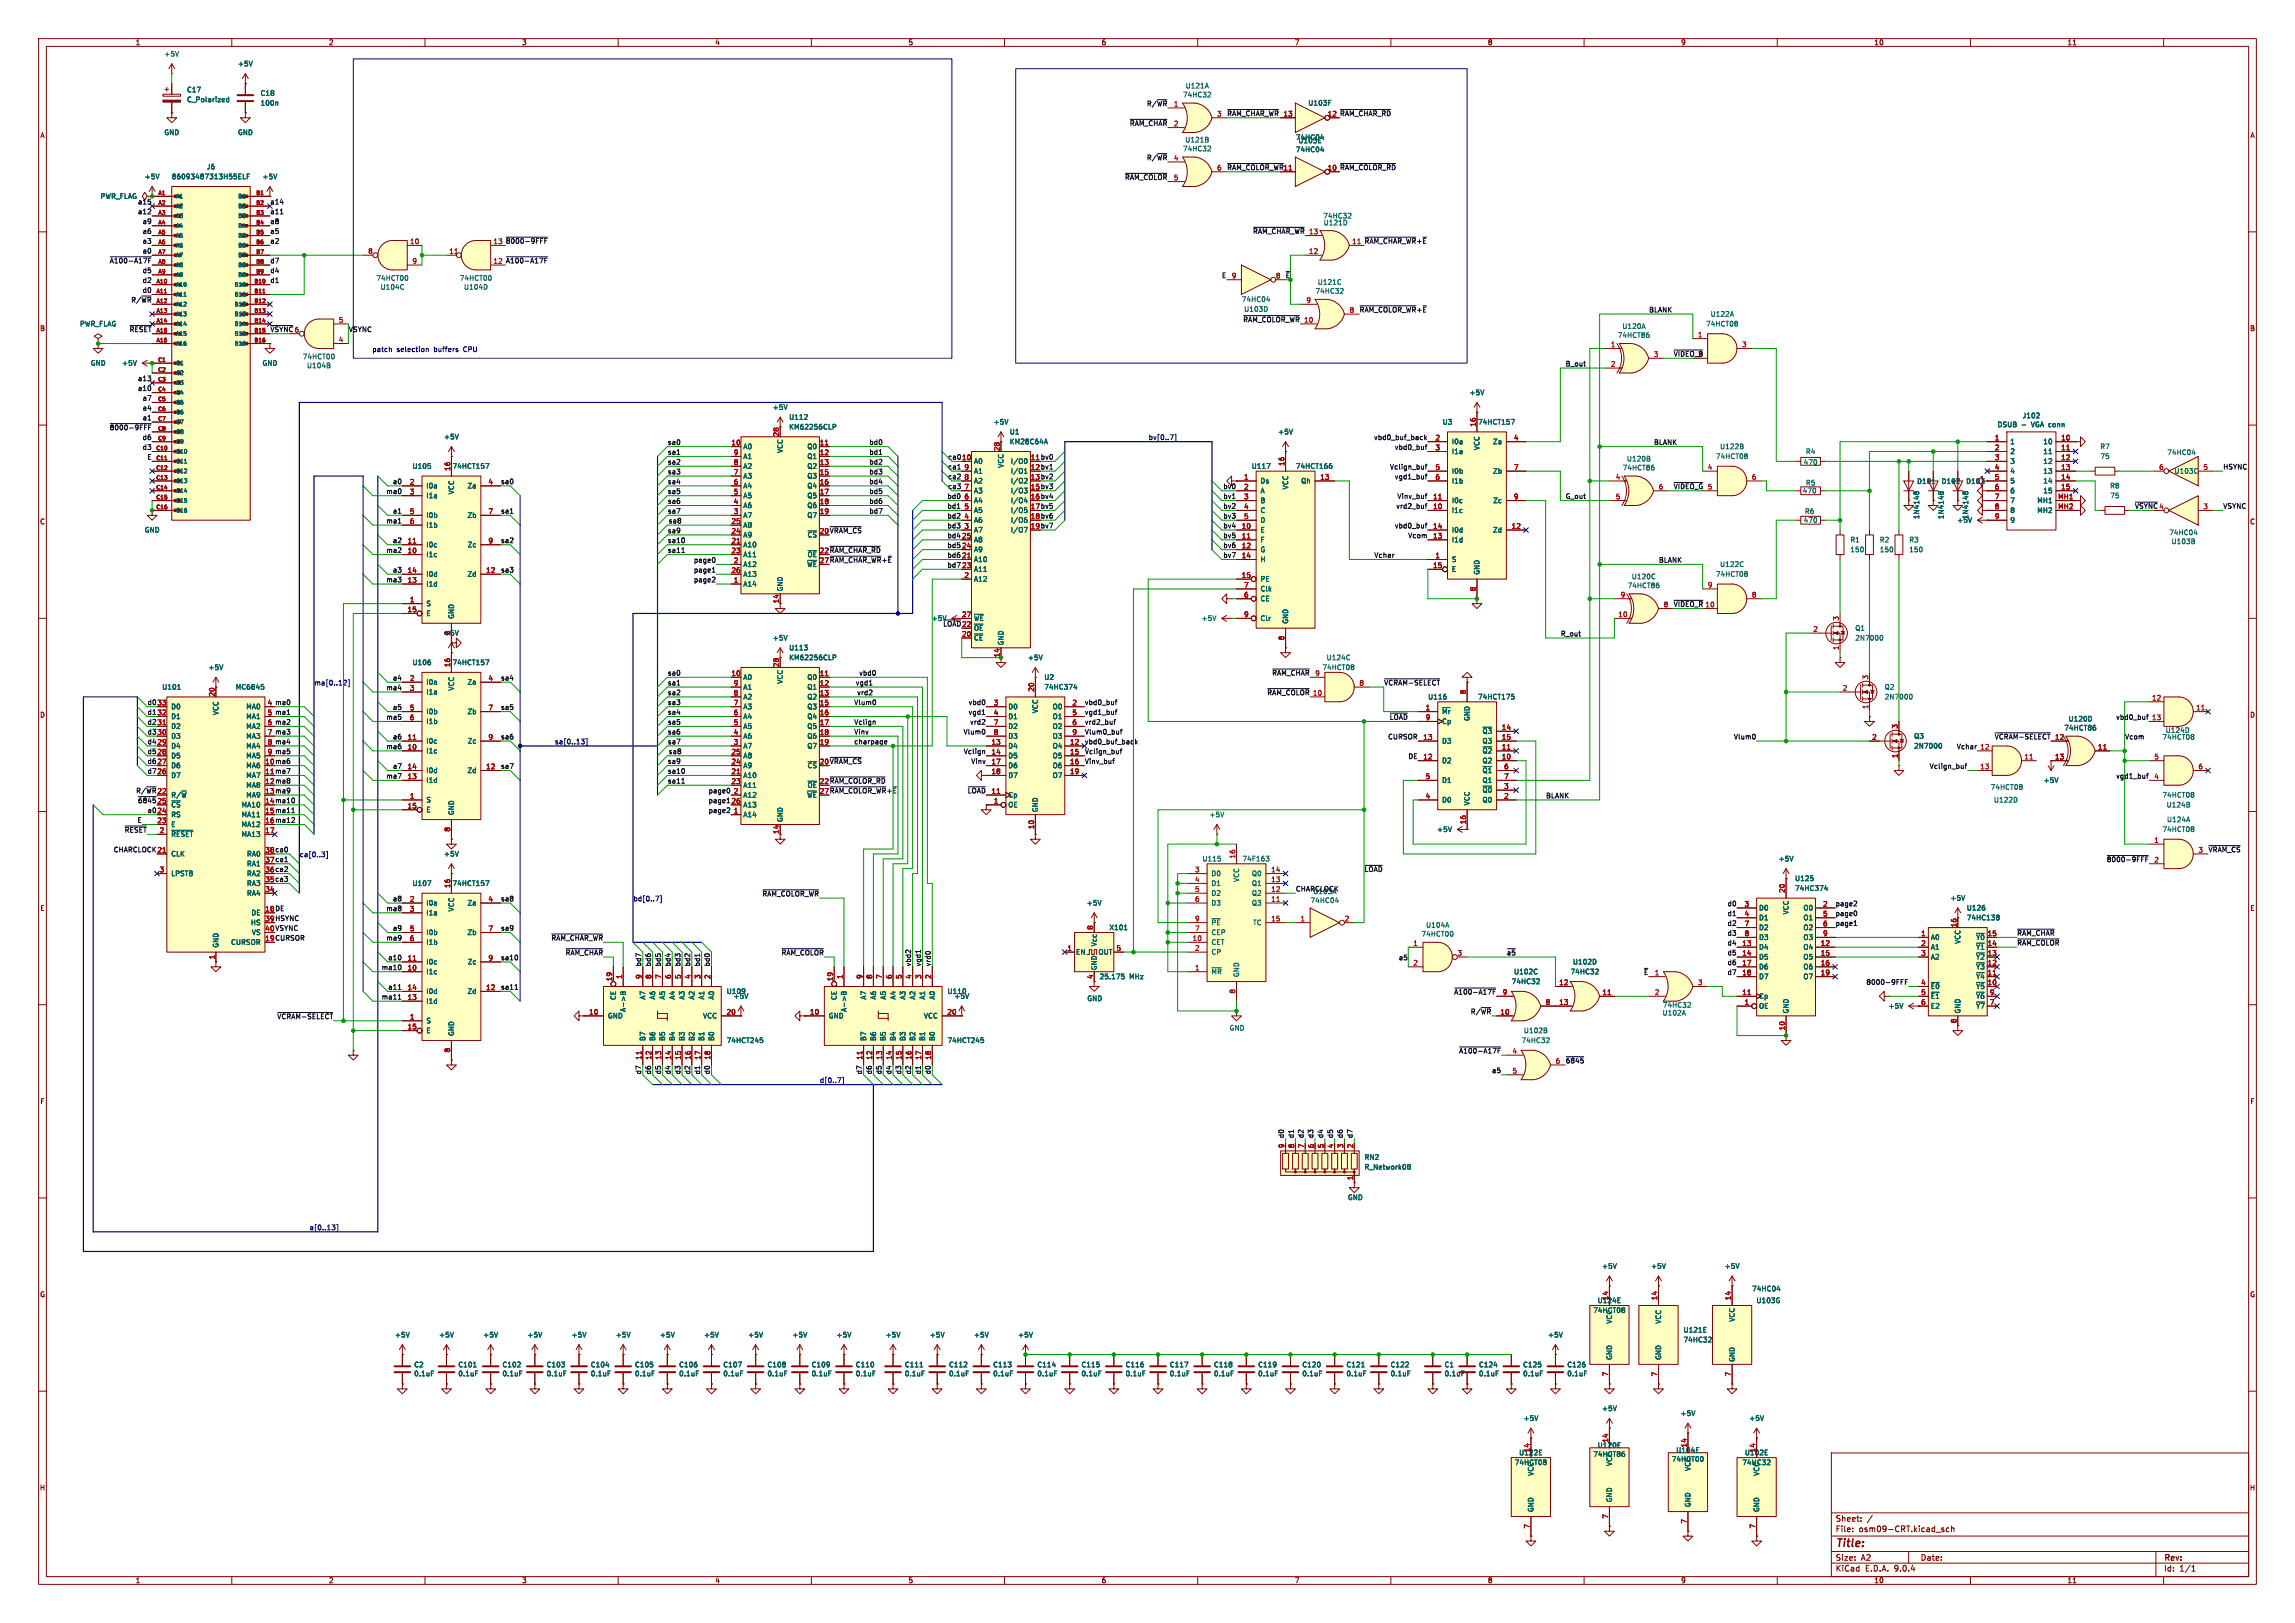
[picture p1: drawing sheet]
<svg xmlns="http://www.w3.org/2000/svg" width="594mm" height="420mm" viewBox="0 0 594 420" stroke-linecap="round" stroke-linejoin="round" font-family="sans-serif">
<defs><g id="words">
<text font-size="2.8" fill="#840000" x="475" y="400.9">Title:</text>
<g font-size="2.1" fill="#840000">
<text x="475" y="394">Sheet:</text>
<text x="475" y="396.7">File:</text>
<text x="481.1" y="396.7">osm09-CRT.kicad_sch</text>
<text x="475" y="406.9">KiCad</text>
<text x="475" y="404.1">Size:</text>
<text x="481.7" y="404.1">A2</text>
<text x="482.7" y="406.9">E.D.A.</text>
<text x="490.3" y="406.9">9.0.4</text>
<text x="497" y="404.1">Date:</text>
<text x="560" y="404.3">Rev:</text>
<text x="560" y="406.9">Id:</text>
<text x="564.1" y="406.9">1/1</text>
</g>
<g font-size="1.8" fill="#840000">
<text x="35" y="11.9">1</text>
<text x="85" y="11.9">2</text>
<text x="135" y="11.9">3</text>
<text x="185" y="11.9">4</text>
<text x="235" y="11.9">5</text>
<text x="285" y="11.9">6</text>
<text x="335" y="11.9">7</text>
<text x="385" y="11.9">8</text>
<text x="435" y="11.9">9</text>
<text x="485" y="11.9">10</text>
<text x="535" y="11.9">11</text>
<text x="10.3" y="35.9">A</text>
<text x="582.3" y="35.9">A</text>
<text x="10.3" y="85.9">B</text>
<text x="582.3" y="85.9">B</text>
<text x="266.7" y="121.7">12 bv1</text>
<text x="266.7" y="124.2">13 bv2</text>
<text x="266.7" y="126.7">15 bv3</text>
<text x="266.7" y="129.3">16 bv4</text>
<text x="266.7" y="131.8">17 bv5</text>
<text x="10.3" y="135.9">C</text>
<text x="266.7" y="134.4">18 bv6</text>
<text x="266.7" y="136.9">19 bv7</text>
<text x="582.3" y="135.9">C</text>
<text x="212" y="138.2">20 ~{VRAM_CS}</text>
<text x="212" y="143.3">22 ~{RAM_CHAR_RD}</text>
<text x="212" y="145.8">27 ~{RAM_CHAR_WR}+~{E}</text>
<text x="244" y="162.2">~{LOAD}</text>
<text x="10.3" y="185.9">D</text>
<text x="69.1" y="182.6">4 ma0</text>
<text x="582.3" y="185.9">D</text>
<text x="68.5" y="197.9">10 ma6</text>
<text x="212" y="197.9">20 ~{VRAM_CS}</text>
<text x="68.5" y="202.9">12 ma8</text>
<text x="212" y="202.9">22 ~{RAM_COLOR_RD}</text>
<text x="68.5" y="205.5">13 ma9</text>
<text x="68.5" y="208">14 ma10</text>
<text x="212" y="205.5">27 ~{RAM_COLOR_WR}+~{E}</text>
<text x="68.5" y="210.6">15 ma11</text>
<text x="68.5" y="213.1">16 ma12</text>
<text x="68.5" y="220.7">38 ca0</text>
<text x="68.5" y="223.3">37 ca1</text>
<text x="68.5" y="225.8">36 ca2</text>
<text x="68.5" y="228.3">35 ca3</text>
<text x="10.3" y="235.9">E</text>
<text x="68.5" y="236">18 DE</text>
<text x="68.5" y="238.5">39 HSYNC</text>
<text x="582.3" y="235.9">E</text>
<text x="68.5" y="241">40 VSYNC</text>
<text x="68.5" y="243.6">19 CURSOR</text>
<text x="10.3" y="285.9">F</text>
<text x="582.3" y="285.9">F</text>
<text x="10.3" y="335.9">G</text>
<text x="582.3" y="335.9">G</text>
<text x="10.2" y="385.9">H</text>
<text x="582.2" y="385.9">H</text>
<text x="35" y="409.9">1</text>
<text x="85" y="409.9">2</text>
<text x="135" y="409.9">3</text>
<text x="185" y="409.9">4</text>
<text x="235" y="409.9">5</text>
<text x="285" y="409.9">6</text>
<text x="335" y="409.9">7</text>
<text x="385" y="409.9">8</text>
<text x="435" y="409.9">9</text>
<text x="485" y="409.9">10</text>
<text x="535" y="409.9">11</text>
</g>
<g font-size="1.8" fill="#006464">
<text x="42.4" y="14.8">+5V</text>
<text x="61.5" y="17.4">+5V</text>
<text x="306.8" y="23.1">U121A</text>
<text x="48.3" y="26.6">C_Polarized</text>
<text x="48.3" y="24.1">C17</text>
<text x="67.3" y="27.5">100n</text>
<text x="67.3" y="25">C18</text>
<text x="306.1" y="25.4">74HC32</text>
<text x="338.5" y="27.5">U103F</text>
<text x="42.4" y="35.2">GND</text>
<text x="61.5" y="35.2">GND</text>
<text x="306.1" y="39.4">74HC32</text>
<text x="306.7" y="37.1">U121B</text>
<text x="335.3" y="36.4">74HC04</text>
<text x="335.3" y="39.6">74HC04</text>
<text x="335.9" y="37.3">U103E</text>
<text x="37.3" y="46.6">+5V</text>
<text x="44.3" y="46.6">86093487313H55ELF</text>
<text x="53.4" y="44">J6</text>
<text x="67.8" y="46.6">+5V</text>
<text x="25.9" y="51.7">PWR_FLAG</text>
<text x="35.6" y="53">a15</text>
<text x="342.4" y="56.7">74HC32</text>
<text x="342.5" y="58.5">U121D</text>
<text x="97.3" y="72.8">74HCT00</text>
<text x="98.4" y="75.2">U104C</text>
<text x="118.9" y="72.8">74HCT00</text>
<text x="120" y="75.2">U104D</text>
<text x="340.3" y="76.2">74HC32</text>
<text x="341" y="73.9">U121C</text>
<text x="321.3" y="78.3">74HC04</text>
<text x="321.9" y="80.9">U103D</text>
<text x="442.6" y="82.1">U122A</text>
<text x="20.6" y="84.7">PWR_FLAG</text>
<text x="418.6" y="87.6">74HCT86</text>
<text x="419.8" y="85.3">U120A</text>
<text x="441.5" y="84.7">74HCT08</text>
<text x="23.4" y="94.8">GND</text>
<text x="31.5" y="94.8">+5V</text>
<text x="67.8" y="94.8">GND</text>
<text x="78.2" y="93.2">74HCT00</text>
<text x="79.3" y="95.5">U104B</text>
<text x="199.9" y="106.3">+5V</text>
<text x="380.2" y="102.5">+5V</text>
<text x="114.8" y="113.9">+5V</text>
<text x="204.1" y="108.8">U112</text>
<text x="204.1" y="111.4">KM62256CLP</text>
<text x="257" y="110.1">+5V</text>
<text x="261.2" y="112.6">U1</text>
<text x="330.7" y="112.6">+5V</text>
<text x="373.3" y="110.1">U3</text>
<text x="382.4" y="110.1">74HCT157</text>
<text x="516.9" y="110.7">DSUB</text>
<text x="523.4" y="108.4">J102</text>
<text x="525.9" y="110.7">VGA conn</text>
<text x="192.3" y="116.4">A0</text>
<text x="192.3" y="119">A1</text>
<text x="202.8" y="117.4" transform="rotate(-90 202.8 117.4)">VCC</text>
<text x="208.8" y="116.4">Q0</text>
<text x="208.8" y="119">Q1</text>
<text x="261.2" y="115.2">KM28C64A</text>
<text x="375.7" y="115.2">I0a</text>
<text x="375.7" y="117.7">I1a</text>
<text x="383.1" y="116.6" transform="rotate(-90 383.1 116.6)">VCC</text>
<text x="386.3" y="115.2">Za</text>
<text x="421" y="119.6">U120B</text>
<text x="444" y="119">74HCT08</text>
<text x="445.1" y="116.4">U122B</text>
<text x="467.3" y="117.7">R4</text>
<text x="520.2" y="115.2">1</text>
<text x="520.2" y="117.7">2</text>
<text x="528.7" y="115.2">10</text>
<text x="528.7" y="117.7">11</text>
<text x="543.5" y="116.4">R7</text>
<text x="543.5" y="119">75</text>
<text x="560.8" y="118">74HC04</text>
<text x="106.6" y="121.5">U105</text>
<text x="117" y="121.5">74HCT157</text>
<text x="192.3" y="121.5">A2</text>
<text x="192.3" y="124.1">A3</text>
<text x="208.8" y="121.5">Q2</text>
<text x="208.8" y="124.1">Q3</text>
<text x="252" y="120.2">A0</text>
<text x="252" y="122.8">A1</text>
<text x="252" y="125.3">A2</text>
<text x="259.9" y="121.2" transform="rotate(-90 259.9 121.2)">VCC</text>
<text x="261.5" y="120.2">I/O0</text>
<text x="261.5" y="122.8">I/O1</text>
<text x="261.5" y="125.3">I/O2</text>
<text x="323.9" y="121.5">U117</text>
<text x="326.1" y="125.3">Ds</text>
<text x="335.3" y="121.5">74HCT166</text>
<text x="336.7" y="125.3">Qh</text>
<text x="375.7" y="122.8">I0b</text>
<text x="375.7" y="125.3">I1b</text>
<text x="386.3" y="122.8">Zb</text>
<text x="419.9" y="121.9">74HCT86</text>
<text x="466.7" y="120.5">470</text>
<text x="467.3" y="125.8">R5</text>
<text x="496.1" y="125.4">D101</text>
<text x="502.4" y="125.4">D102</text>
<text x="508.8" y="125.4">D103</text>
<text x="520.2" y="120.2">3</text>
<text x="520.2" y="122.8">4</text>
<text x="520.2" y="125.3">5</text>
<text x="528.7" y="120.2">12</text>
<text x="528.7" y="122.8">13</text>
<text x="528.7" y="125.3">14</text>
<text x="562.7" y="122.8">U103C</text>
<text x="110.2" y="126.6">I0a</text>
<text x="110.2" y="129.1">I1a</text>
<text x="117.7" y="128" transform="rotate(-90 117.7 128)">VCC</text>
<text x="120.9" y="126.6">Za</text>
<text x="192.3" y="126.6">A4</text>
<text x="192.3" y="129.1">A5</text>
<text x="192.3" y="131.7">A6</text>
<text x="208.8" y="126.6">Q4</text>
<text x="208.8" y="129.1">Q5</text>
<text x="208.8" y="131.7">Q6</text>
<text x="252" y="127.9">A3</text>
<text x="252" y="130.4">A4</text>
<text x="261.5" y="127.9">I/O3</text>
<text x="261.5" y="130.4">I/O4</text>
<text x="326.1" y="127.9">A</text>
<text x="326.1" y="130.4">B</text>
<text x="333.6" y="126.8" transform="rotate(-90 333.6 126.8)">VCC</text>
<text x="375.7" y="130.4">I0c</text>
<text x="386.4" y="130.4">Zc</text>
<text x="466.5" y="127.9">470</text>
<text x="520.2" y="127.9">6</text>
<text x="520.2" y="130.4">7</text>
<text x="527.2" y="130.4">MH1</text>
<text x="528.7" y="127.9">15</text>
<text x="546" y="126.6">R8</text>
<text x="546.1" y="129.1">75</text>
<text x="110.2" y="134.2">I0b</text>
<text x="110.2" y="136.8">I1b</text>
<text x="120.9" y="134.2">Zb</text>
<text x="192.3" y="134.2">A7</text>
<text x="192.3" y="136.8">A8</text>
<text x="208.8" y="134.2">Q7</text>
<text x="252" y="132.9">A5</text>
<text x="252" y="135.5">A6</text>
<text x="261.5" y="132.9">I/O5</text>
<text x="261.5" y="135.5">I/O6</text>
<text x="326.1" y="132.9">C</text>
<text x="326.1" y="135.5">D</text>
<text x="375.7" y="132.9">I1c</text>
<text x="466.7" y="135.5">470</text>
<text x="467" y="133.2">R6</text>
<text x="496.9" y="134.5" transform="rotate(-90 496.9 134.5)">1N4148</text>
<text x="503.3" y="134.5" transform="rotate(-90 503.3 134.5)">1N4148</text>
<text x="506.5" y="135.5">+5V</text>
<text x="509.6" y="134.5" transform="rotate(-90 509.6 134.5)">1N4148</text>
<text x="520.2" y="132.9">8</text>
<text x="520.2" y="135.5">9</text>
<text x="527.2" y="132.9">MH2</text>
<text x="37.3" y="138">GND</text>
<text x="110.2" y="141.8">I0c</text>
<text x="120.9" y="141.8">Zc</text>
<text x="192.3" y="139.3">A9</text>
<text x="192.3" y="141.8">A10</text>
<text x="208.9" y="139.3">~{CS}</text>
<text x="252" y="138">A7</text>
<text x="252" y="140.6">A8</text>
<text x="252" y="143.1">A9</text>
<text x="261.5" y="138">I/O7</text>
<text x="326.1" y="138">E</text>
<text x="326.1" y="140.6">F</text>
<text x="326.1" y="143.1">G</text>
<text x="375.7" y="138">I0d</text>
<text x="375.7" y="140.6">I1d</text>
<text x="386.3" y="138">Zd</text>
<text x="478.8" y="140.6">R1</text>
<text x="478.8" y="143.1">150</text>
<text x="486.4" y="140.6">R2</text>
<text x="486.4" y="143.1">150</text>
<text x="494" y="140.6">R3</text>
<text x="494" y="143.1">150</text>
<text x="561.3" y="138.7">74HC04</text>
<text x="561.9" y="141">U103B</text>
<text x="110.2" y="144.4">I1c</text>
<text x="110.2" y="149.5">I0d</text>
<text x="120.9" y="149.5">Zd</text>
<text x="192.3" y="144.4">A11</text>
<text x="192.3" y="146.9">A12</text>
<text x="192.3" y="149.5">A13</text>
<text x="208.8" y="146.9">~{WE}</text>
<text x="208.9" y="144.4">~{OE}</text>
<text x="252" y="145.6">A10</text>
<text x="252" y="148.2">A11</text>
<text x="326.1" y="145.6">H</text>
<text x="375.7" y="145.6">S</text>
<text x="375.7" y="148.2">E</text>
<text x="383.1" y="148.8" transform="rotate(-90 383.1 148.8)">GND</text>
<text x="444" y="149.5">74HCT08</text>
<text x="445.1" y="146.9">U122C</text>
<text x="110.2" y="152">I1d</text>
<text x="192.3" y="152">A14</text>
<text x="202.8" y="153.2" transform="rotate(-90 202.8 153.2)">GND</text>
<text x="252" y="150.7">A12</text>
<text x="326.1" y="150.7">PE</text>
<text x="326.1" y="153.3">Clk</text>
<text x="326.1" y="155.8">CE</text>
<text x="421.1" y="152.4">74HCT86</text>
<text x="422.2" y="150.1">U120C</text>
<text x="110.2" y="157.1">S</text>
<text x="110.2" y="159.6">E</text>
<text x="117.7" y="160.3" transform="rotate(-90 117.7 160.3)">GND</text>
<text x="241" y="160.9">+5V</text>
<text x="252" y="160.9">~{WE}</text>
<text x="310.9" y="160.9">+5V</text>
<text x="326.1" y="160.9">Clr</text>
<text x="333.6" y="161.5" transform="rotate(-90 333.6 161.5)">GND</text>
<text x="114.8" y="164.7">+5V</text>
<text x="116.6" y="164.5" transform="rotate(-90 116.6 164.5)">8</text>
<text x="199.9" y="166">+5V</text>
<text x="252" y="163.4">~{OE}</text>
<text x="252" y="166">~{CE}</text>
<text x="259.9" y="167.1" transform="rotate(-90 259.9 167.1)">GND</text>
<text x="480.1" y="163.4">Q1</text>
<text x="480.1" y="166">2N7000</text>
<text x="53.8" y="173.6">+5V</text>
<text x="106.6" y="172.3">U106</text>
<text x="117" y="172.3">74HCT157</text>
<text x="204.1" y="168.5">U113</text>
<text x="204.1" y="171">KM62256CLP</text>
<text x="265.9" y="171">+5V</text>
<text x="342.2" y="173.6">74HCT08</text>
<text x="343.2" y="171">U124C</text>
<text x="41.9" y="178.7">U101</text>
<text x="60.9" y="178.7">MC6845</text>
<text x="110.2" y="177.4">I0a</text>
<text x="110.2" y="179.9">I1a</text>
<text x="117.7" y="178.8" transform="rotate(-90 117.7 178.8)">VCC</text>
<text x="120.9" y="177.4">Za</text>
<text x="192.3" y="176.1">A0</text>
<text x="192.3" y="178.7">A1</text>
<text x="202.8" y="177.1" transform="rotate(-90 202.8 177.1)">VCC</text>
<text x="208.8" y="176.1">Q0</text>
<text x="208.8" y="178.7">Q1</text>
<text x="270.2" y="176.1">U2</text>
<text x="270.2" y="178.7">74HC374</text>
<text x="487.7" y="178.7">Q2</text>
<text x="44.2" y="183.7">D0</text>
<text x="56.7" y="185.2" transform="rotate(-90 56.7 185.2)">VCC</text>
<text x="63.6" y="183.7">MA0</text>
<text x="110.2" y="185">I0b</text>
<text x="120.9" y="185">Zb</text>
<text x="192.3" y="181.2">A2</text>
<text x="192.3" y="183.7">A3</text>
<text x="208.8" y="181.2">Q2</text>
<text x="208.8" y="183.7">Q3</text>
<text x="260.9" y="183.7">D0</text>
<text x="268.8" y="184.7" transform="rotate(-90 268.8 184.7)">VCC</text>
<text x="272.3" y="183.7">O0</text>
<text x="369.5" y="181.2">U116</text>
<text x="373.1" y="185">~{Mr}</text>
<text x="382.4" y="181.2">74HCT175</text>
<text x="487.7" y="181.2">2N7000</text>
<text x="44.2" y="186.3">D1</text>
<text x="44.2" y="188.8">D2</text>
<text x="44.2" y="191.4">D3</text>
<text x="63.6" y="186.3">MA1</text>
<text x="63.6" y="188.8">MA2</text>
<text x="63.6" y="191.4">MA3</text>
<text x="110.2" y="187.6">I1b</text>
<text x="192.3" y="186.3">A4</text>
<text x="192.3" y="188.8">A5</text>
<text x="192.3" y="191.4">A6</text>
<text x="208.8" y="186.3">Q4</text>
<text x="208.8" y="188.8">Q5</text>
<text x="208.8" y="191.4">Q6</text>
<text x="260.9" y="186.3">D1</text>
<text x="260.9" y="188.8">D2</text>
<text x="260.9" y="191.4">D3</text>
<text x="272.3" y="186.3">O1</text>
<text x="272.3" y="188.8">O2</text>
<text x="272.3" y="191.4">O3</text>
<text x="373.1" y="187.6">Cp</text>
<text x="380.6" y="186.7" transform="rotate(-90 380.6 186.7)">GND</text>
<text x="383.6" y="190.1">~{Q3}</text>
<text x="495.3" y="191.4">Q3</text>
<text x="534.2" y="189.2">74HCT86</text>
<text x="535.3" y="186.9">U120D</text>
<text x="559.6" y="191.6">74HCT08</text>
<text x="560.4" y="189.8">U124D</text>
<text x="44.2" y="193.9">D4</text>
<text x="44.2" y="196.4">D5</text>
<text x="63.6" y="193.9">MA4</text>
<text x="63.6" y="196.4">MA5</text>
<text x="110.2" y="192.6">I0c</text>
<text x="110.2" y="195.2">I1c</text>
<text x="120.9" y="192.6">Zc</text>
<text x="192.3" y="193.9">A7</text>
<text x="192.3" y="196.4">A8</text>
<text x="208.8" y="193.9">Q7</text>
<text x="260.9" y="193.9">D4</text>
<text x="260.9" y="196.4">D5</text>
<text x="272.3" y="193.9">O4</text>
<text x="272.3" y="196.4">O5</text>
<text x="373.1" y="197.7">D2</text>
<text x="373.1" y="192.6">D3</text>
<text x="383.6" y="197.7">Q2</text>
<text x="383.6" y="195.2">~{Q2}</text>
<text x="383.6" y="192.6">Q3</text>
<text x="495.3" y="193.9">2N7000</text>
<text x="44.2" y="199">D6</text>
<text x="44.2" y="201.5">D7</text>
<text x="63.6" y="199">MA6</text>
<text x="63.6" y="201.5">MA7</text>
<text x="110.2" y="200.3">I0d</text>
<text x="110.2" y="202.8">I1d</text>
<text x="120.9" y="200.3">Zd</text>
<text x="192.3" y="199">A9</text>
<text x="192.3" y="201.5">A10</text>
<text x="208.9" y="199">~{CS}</text>
<text x="260.9" y="199">D6</text>
<text x="260.9" y="201.5">D7</text>
<text x="272.3" y="199">O6</text>
<text x="272.3" y="201.5">O7</text>
<text x="373.1" y="202.8">D1</text>
<text x="383.6" y="202.8">Q1</text>
<text x="383.6" y="200.3">~{Q1}</text>
<text x="528.8" y="202.8">+5V</text>
<text x="44.2" y="206.6">R/~{W}</text>
<text x="44.2" y="209.1">~{CS}</text>
<text x="62.4" y="209.1">MA10</text>
<text x="63.6" y="204.1">MA8</text>
<text x="63.6" y="206.6">MA9</text>
<text x="110.2" y="207.9">S</text>
<text x="192.3" y="204.1">A11</text>
<text x="192.3" y="206.6">A12</text>
<text x="192.3" y="209.1">A13</text>
<text x="208.8" y="206.6">~{WE}</text>
<text x="208.9" y="204.1">~{OE}</text>
<text x="260.9" y="206.6">Cp</text>
<text x="260.9" y="209.1">OE</text>
<text x="373.1" y="207.9">D0</text>
<text x="380.6" y="208.5" transform="rotate(-90 380.6 208.5)">VCC</text>
<text x="383.6" y="207.9">Q0</text>
<text x="383.6" y="205.3">~{Q0}</text>
<text x="515.1" y="204.6">74HCT08</text>
<text x="516" y="207.9">U122D</text>
<text x="559.6" y="206.6">74HCT08</text>
<text x="560.7" y="209.1">U124B</text>
<text x="44.2" y="211.7">RS</text>
<text x="44.2" y="214.2">E</text>
<text x="62.4" y="211.7">MA11</text>
<text x="62.4" y="214.2">MA12</text>
<text x="110.2" y="210.4">E</text>
<text x="117.7" y="211.1" transform="rotate(-90 117.7 211.1)">GND</text>
<text x="192.3" y="211.7">A14</text>
<text x="202.8" y="212.9" transform="rotate(-90 202.8 212.9)">GND</text>
<text x="268.8" y="210.3" transform="rotate(-90 268.8 210.3)">GND</text>
<text x="312.9" y="211.7">+5V</text>
<text x="371.8" y="215.5">+5V</text>
<text x="559.6" y="215.5">74HCT08</text>
<text x="560.7" y="213">U124A</text>
<text x="44.2" y="216.8">~{RESET}</text>
<text x="44.2" y="221.8">CLK</text>
<text x="62.4" y="216.8">MA13</text>
<text x="63.8" y="221.8">RA0</text>
<text x="114.8" y="221.8">+5V</text>
<text x="44.2" y="226.9">LPSTB</text>
<text x="63.8" y="224.4">RA1</text>
<text x="63.8" y="226.9">RA2</text>
<text x="311.1" y="223.1">U115</text>
<text x="313.4" y="226.9">D0</text>
<text x="321.5" y="223.1">74F163</text>
<text x="323.9" y="226.9">Q0</text>
<text x="460.2" y="223.1">+5V</text>
<text x="63.8" y="229.5">RA3</text>
<text x="63.8" y="232">RA4</text>
<text x="106.6" y="229.5">U107</text>
<text x="117" y="229.5">74HCT157</text>
<text x="313.4" y="229.5">D1</text>
<text x="313.4" y="232">D2</text>
<text x="320.9" y="228.4" transform="rotate(-90 320.9 228.4)">VCC</text>
<text x="323.9" y="229.5">Q1</text>
<text x="323.9" y="232">Q2</text>
<text x="339.1" y="233.9">74HC04</text>
<text x="464.5" y="228.2">U125</text>
<text x="464.5" y="230.7">74HC374</text>
<text x="504.7" y="233.3">+5V</text>
<text x="64.8" y="239.6">HS</text>
<text x="64.9" y="237.1">DE</text>
<text x="110.2" y="234.5">I0a</text>
<text x="110.2" y="237.1">I1a</text>
<text x="117.7" y="236" transform="rotate(-90 117.7 236)">VCC</text>
<text x="120.9" y="234.5">Za</text>
<text x="281.2" y="234.5">+5V</text>
<text x="313.4" y="234.5">D3</text>
<text x="313.4" y="239.6">~{PE}</text>
<text x="323.9" y="234.5">Q3</text>
<text x="324.2" y="239.6">TC</text>
<text x="455.2" y="235.8">D0</text>
<text x="455.2" y="238.4">D1</text>
<text x="463.1" y="236.7" transform="rotate(-90 463.1 236.7)">VCC</text>
<text x="466.6" y="235.8">O0</text>
<text x="466.6" y="238.4">O1</text>
<text x="508.9" y="235.8">U126</text>
<text x="508.9" y="238.4">74HC138</text>
<text x="56.7" y="245.4" transform="rotate(-90 56.7 245.4)">GND</text>
<text x="59.7" y="244.7">CURSOR</text>
<text x="65.1" y="242.2">VS</text>
<text x="110.2" y="242.2">I0b</text>
<text x="110.2" y="244.7">I1b</text>
<text x="120.9" y="242.2">Zb</text>
<text x="284.1" y="245" transform="rotate(-90 284.1 245)">Vcc</text>
<text x="287" y="240.9">X101</text>
<text x="313.4" y="242.2">CEP</text>
<text x="313.4" y="244.7">CET</text>
<text x="367.8" y="242.6">74HCT00</text>
<text x="369" y="240.3">U104A</text>
<text x="455.2" y="240.9">D2</text>
<text x="455.2" y="243.4">D3</text>
<text x="455.2" y="246">D4</text>
<text x="466.6" y="240.9">O2</text>
<text x="466.6" y="243.4">O3</text>
<text x="466.6" y="246">O4</text>
<text x="499.6" y="243.4">A0</text>
<text x="499.6" y="246">A1</text>
<text x="507.6" y="244.4" transform="rotate(-90 507.6 244.4)">VCC</text>
<text x="511.3" y="243.4">~{Y0}</text>
<text x="511.3" y="246">~{Y1}</text>
<text x="110.2" y="249.8">I0c</text>
<text x="120.9" y="249.8">Zc</text>
<text x="278.4" y="247.2">EN</text>
<text x="284.1" y="251.2" transform="rotate(-90 284.1 251.2)">GND</text>
<text x="284.2" y="247.2">OUT</text>
<text x="313.4" y="247.2">CP</text>
<text x="407" y="249.8">U102D</text>
<text x="455.2" y="248.5">D5</text>
<text x="455.2" y="251.1">D6</text>
<text x="466.6" y="248.5">O5</text>
<text x="466.6" y="251.1">O6</text>
<text x="499.6" y="248.5">A2</text>
<text x="511.3" y="248.5">~{Y2}</text>
<text x="511.3" y="251.1">~{Y3}</text>
<text x="110.2" y="252.3">I1c</text>
<text x="110.2" y="257.4">I0d</text>
<text x="120.9" y="257.4">Zd</text>
<text x="188" y="257.4">U109</text>
<text x="245.1" y="257.4">U110</text>
<text x="284.5" y="253.6">25.175</text>
<text x="292.3" y="253.6">MHz</text>
<text x="313.4" y="252.3">~{MR}</text>
<text x="320.9" y="253" transform="rotate(-90 320.9 253)">GND</text>
<text x="391.1" y="254.9">74HC32</text>
<text x="391.8" y="252.3">U102C</text>
<text x="406.4" y="252.3">74HC32</text>
<text x="455.2" y="253.6">D7</text>
<text x="466.6" y="253.6">O7</text>
<text x="499.6" y="256.1">~{E0}</text>
<text x="511.3" y="253.6">~{Y4}</text>
<text x="511.3" y="256.1">~{Y5}</text>
<text x="110.2" y="259.9">I1d</text>
<text x="157.2" y="263.8">GND</text>
<text x="159.6" y="258.9" transform="rotate(-90 159.6 258.9)">CE</text>
<text x="162.2" y="262" transform="rotate(-90 162.2 262)">A-&gt;B</text>
<text x="167.2" y="258.8" transform="rotate(-90 167.2 258.8)">A7</text>
<text x="169.8" y="258.8" transform="rotate(-90 169.8 258.8)">A6</text>
<text x="172.3" y="258.8" transform="rotate(-90 172.3 258.8)">A5</text>
<text x="174.9" y="258.8" transform="rotate(-90 174.9 258.8)">A4</text>
<text x="177.4" y="258.8" transform="rotate(-90 177.4 258.8)">A3</text>
<text x="179.9" y="258.8" transform="rotate(-90 179.9 258.8)">A2</text>
<text x="181.8" y="263.8">VCC</text>
<text x="182.5" y="258.8" transform="rotate(-90 182.5 258.8)">A1</text>
<text x="185" y="258.8" transform="rotate(-90 185 258.8)">A0</text>
<text x="189.7" y="258.7">+5V</text>
<text x="214.4" y="263.8">GND</text>
<text x="216.8" y="258.9" transform="rotate(-90 216.8 258.9)">CE</text>
<text x="219.3" y="262" transform="rotate(-90 219.3 262)">A-&gt;B</text>
<text x="224.4" y="258.8" transform="rotate(-90 224.4 258.8)">A7</text>
<text x="226.9" y="258.8" transform="rotate(-90 226.9 258.8)">A6</text>
<text x="229.5" y="258.8" transform="rotate(-90 229.5 258.8)">A5</text>
<text x="232" y="258.8" transform="rotate(-90 232 258.8)">A4</text>
<text x="234.5" y="258.8" transform="rotate(-90 234.5 258.8)">A3</text>
<text x="237.1" y="258.8" transform="rotate(-90 237.1 258.8)">A2</text>
<text x="239" y="263.8">VCC</text>
<text x="239.6" y="258.8" transform="rotate(-90 239.6 258.8)">A1</text>
<text x="242.2" y="258.8" transform="rotate(-90 242.2 258.8)">A0</text>
<text x="246.9" y="258.7">+5V</text>
<text x="281.3" y="259.3">GND</text>
<text x="430.2" y="263">U102A</text>
<text x="430.3" y="261">74HC32</text>
<text x="455.2" y="258.7">Cp</text>
<text x="455.2" y="261.2">OE</text>
<text x="463.1" y="262.4" transform="rotate(-90 463.1 262.4)">GND</text>
<text x="488.7" y="261.2">+5V</text>
<text x="499.6" y="258.7">~{E1}</text>
<text x="499.6" y="261.2">E2</text>
<text x="507.6" y="262.4" transform="rotate(-90 507.6 262.4)">GND</text>
<text x="511.3" y="258.7">~{Y6}</text>
<text x="511.3" y="261.2">~{Y7}</text>
<text x="110.2" y="265">S</text>
<text x="110.2" y="267.6">E</text>
<text x="117.7" y="268.2" transform="rotate(-90 117.7 268.2)">GND</text>
<text x="167.2" y="269.5" transform="rotate(-90 167.2 269.5)">B7</text>
<text x="169.8" y="269.5" transform="rotate(-90 169.8 269.5)">B6</text>
<text x="172.3" y="269.5" transform="rotate(-90 172.3 269.5)">B5</text>
<text x="174.9" y="269.5" transform="rotate(-90 174.9 269.5)">B4</text>
<text x="177.4" y="269.5" transform="rotate(-90 177.4 269.5)">B3</text>
<text x="179.9" y="269.5" transform="rotate(-90 179.9 269.5)">B2</text>
<text x="182.5" y="269.5" transform="rotate(-90 182.5 269.5)">B1</text>
<text x="185" y="269.5" transform="rotate(-90 185 269.5)">B0</text>
<text x="224.4" y="269.5" transform="rotate(-90 224.4 269.5)">B7</text>
<text x="226.9" y="269.5" transform="rotate(-90 226.9 269.5)">B6</text>
<text x="229.5" y="269.5" transform="rotate(-90 229.5 269.5)">B5</text>
<text x="232" y="269.5" transform="rotate(-90 232 269.5)">B4</text>
<text x="234.5" y="269.5" transform="rotate(-90 234.5 269.5)">B3</text>
<text x="237.1" y="269.5" transform="rotate(-90 237.1 269.5)">B2</text>
<text x="239.6" y="269.5" transform="rotate(-90 239.6 269.5)">B1</text>
<text x="242.2" y="269.5" transform="rotate(-90 242.2 269.5)">B0</text>
<text x="318.1" y="266.9">GND</text>
<text x="394.3" y="267.6">U102B</text>
<text x="188" y="270.1">74HCT245</text>
<text x="245.1" y="270.1">74HCT245</text>
<text x="393.7" y="270.1">74HC32</text>
<text x="353.1" y="300.3">RN2</text>
<text x="353.1" y="302.9">R_Network08</text>
<text x="348.7" y="310.7">GND</text>
<text x="414.5" y="328.5">+5V</text>
<text x="427.2" y="328.5">+5V</text>
<text x="446.3" y="328.5">+5V</text>
<text x="453.4" y="334.4">74HC04</text>
<text x="412.2" y="340">74HCT08</text>
<text x="413.4" y="337.4">U124E</text>
<text x="454.5" y="337.4">U103G</text>
<text x="102.1" y="346.3">+5V</text>
<text x="113.5" y="346.3">+5V</text>
<text x="125" y="346.3">+5V</text>
<text x="136.4" y="346.3">+5V</text>
<text x="147.8" y="346.3">+5V</text>
<text x="159.3" y="346.3">+5V</text>
<text x="170.7" y="346.3">+5V</text>
<text x="182.1" y="346.3">+5V</text>
<text x="193.5" y="346.3">+5V</text>
<text x="205" y="346.3">+5V</text>
<text x="216.4" y="346.3">+5V</text>
<text x="229.1" y="346.3">+5V</text>
<text x="240.5" y="346.3">+5V</text>
<text x="252" y="346.3">+5V</text>
<text x="263.4" y="346.3">+5V</text>
<text x="400.6" y="346.3">+5V</text>
<text x="417.4" y="342.7" transform="rotate(-90 417.4 342.7)">VCC</text>
<text x="430.1" y="342.7" transform="rotate(-90 430.1 342.7)">VCC</text>
<text x="435.6" y="347.6">74HC32</text>
<text x="435.6" y="345">U121E</text>
<text x="449.2" y="342.2" transform="rotate(-90 449.2 342.2)">VCC</text>
<text x="417.4" y="352" transform="rotate(-90 417.4 352)">GND</text>
<text x="430.1" y="352" transform="rotate(-90 430.1 352)">GND</text>
<text x="449.2" y="352.6" transform="rotate(-90 449.2 352.6)">GND</text>
<text x="107.1" y="354">C2</text>
<text x="107.1" y="356.3">0.1uF</text>
<text x="118.5" y="354">C101</text>
<text x="118.5" y="356.3">0.1uF</text>
<text x="129.9" y="354">C102</text>
<text x="129.9" y="356.3">0.1uF</text>
<text x="141.4" y="354">C103</text>
<text x="141.4" y="356.3">0.1uF</text>
<text x="152.8" y="354">C104</text>
<text x="152.8" y="356.3">0.1uF</text>
<text x="164.2" y="354">C105</text>
<text x="164.2" y="356.3">0.1uF</text>
<text x="175.7" y="354">C106</text>
<text x="175.7" y="356.3">0.1uF</text>
<text x="187.1" y="354">C107</text>
<text x="187.1" y="356.3">0.1uF</text>
<text x="198.5" y="354">C108</text>
<text x="198.5" y="356.3">0.1uF</text>
<text x="209.9" y="354">C109</text>
<text x="209.9" y="356.3">0.1uF</text>
<text x="221.4" y="354">C110</text>
<text x="221.4" y="356.3">0.1uF</text>
<text x="234.1" y="354">C111</text>
<text x="234.1" y="356.3">0.1uF</text>
<text x="245.5" y="354">C112</text>
<text x="245.5" y="356.3">0.1uF</text>
<text x="256.9" y="354">C113</text>
<text x="256.9" y="356.3">0.1uF</text>
<text x="268.4" y="354">C114</text>
<text x="268.4" y="356.3">0.1uF</text>
<text x="279.8" y="354">C115</text>
<text x="279.8" y="356.3">0.1uF</text>
<text x="291.2" y="354">C116</text>
<text x="291.2" y="356.3">0.1uF</text>
<text x="302.7" y="354">C117</text>
<text x="302.7" y="356.3">0.1uF</text>
<text x="314.1" y="354">C118</text>
<text x="314.1" y="356.3">0.1uF</text>
<text x="325.5" y="354">C119</text>
<text x="325.5" y="356.3">0.1uF</text>
<text x="336.9" y="354">C120</text>
<text x="336.9" y="356.3">0.1uF</text>
<text x="348.4" y="354">C121</text>
<text x="348.4" y="356.3">0.1uF</text>
<text x="359.8" y="354">C122</text>
<text x="359.8" y="356.3">0.1uF</text>
<text x="373.8" y="354">C1</text>
<text x="373.8" y="356.3">0.1uF</text>
<text x="382.7" y="354">C124</text>
<text x="382.7" y="356.3">0.1uF</text>
<text x="394.1" y="354">C125</text>
<text x="394.1" y="356.3">0.1uF</text>
<text x="405.5" y="354">C126</text>
<text x="405.5" y="356.3">0.1uF</text>
<text x="414.5" y="365.4">+5V</text>
<text x="394.2" y="367.9">+5V</text>
<text x="434.8" y="366.6">+5V</text>
<text x="452.6" y="367.9">+5V</text>
<text x="393.1" y="376.8">U122E</text>
<text x="412.3" y="377.2">74HCT86</text>
<text x="413.4" y="374.9">U120E</text>
<text x="433.7" y="376.1">U104E</text>
<text x="451.5" y="376.8">U102E</text>
<text x="391.9" y="379.3">74HCT08</text>
<text x="397.1" y="382" transform="rotate(-90 397.1 382)">VCC</text>
<text x="417.4" y="379.5" transform="rotate(-90 417.4 379.5)">VCC</text>
<text x="432.6" y="378.5">74HCT00</text>
<text x="437.7" y="380.8" transform="rotate(-90 437.7 380.8)">VCC</text>
<text x="450.8" y="379.3">74HC32</text>
<text x="455.5" y="382" transform="rotate(-90 455.5 382)">VCC</text>
<text x="417.4" y="388.9" transform="rotate(-90 417.4 388.9)">GND</text>
<text x="397.1" y="391.4" transform="rotate(-90 397.1 391.4)">GND</text>
<text x="437.7" y="390.1" transform="rotate(-90 437.7 390.1)">GND</text>
<text x="455.5" y="391.4" transform="rotate(-90 455.5 391.4)">GND</text>
</g>
<g font-size="1.8" fill="#0f0f0f">
<text x="296.7" y="27.6">R/~{WR}1</text>
<text x="292.3" y="32.7">~{RAM_CHAR}2</text>
<text x="317.5" y="30.1">~{RAM_CHAR_WR}</text>
<text x="346.7" y="30.1">~{RAM_CHAR_RD}</text>
<text x="296.7" y="41.6">R/~{WR}4</text>
<text x="291.1" y="46.6">~{RAM_COLOR}5</text>
<text x="346.7" y="44.1">~{RAM_COLOR_RD}</text>
<text x="69.8" y="53">a14</text>
<text x="35.6" y="55.5">a12</text>
<text x="36.8" y="58.1">a9</text>
<text x="69.8" y="55.5">a11</text>
<text x="69.8" y="58.1">a8</text>
<text x="36.8" y="65.7">a0</text>
<text x="36.8" y="63.2">a3</text>
<text x="36.8" y="60.6">a6</text>
<text x="69.8" y="63.2">a2</text>
<text x="69.8" y="60.6">a5</text>
<text x="130.8" y="63.2">~{8000-9FFF}</text>
<text x="324.2" y="60.6">~{RAM_CHAR_WR}</text>
<text x="353.1" y="63.2">~{RAM_CHAR_WR}+~{E}</text>
<text x="28.3" y="68.2">~{A100-A17F}</text>
<text x="36.8" y="70.8">d5</text>
<text x="69.8" y="68.2">d7</text>
<text x="69.8" y="70.8">d4</text>
<text x="130.8" y="68.2">~{A100-A17F}</text>
<text x="36.8" y="75.9">d0</text>
<text x="36.8" y="73.3">d2</text>
<text x="69.8" y="73.3">d1</text>
<text x="316.1" y="72">E</text>
<text x="33.8" y="78.4">R/~{WR}</text>
<text x="321.7" y="83.5">~{RAM_COLOR_WR}</text>
<text x="351.8" y="80.9">~{RAM_COLOR_WR}+~{E}</text>
<text x="426.7" y="80.9">BLANK</text>
<text x="33.4" y="86">~{RESET}</text>
<text x="69.8" y="86">~{VSYNC}</text>
<text x="76.1" y="86.1">6</text>
<text x="90.2" y="86">VSYNC</text>
<text x="405.1" y="94.9">B_out</text>
<text x="433.1" y="92.4">~{VIDEO_B}</text>
<text x="439.3" y="92.5">2</text>
<text x="35.6" y="101.3">a10</text>
<text x="35.6" y="98.7">a13</text>
<text x="36.8" y="103.8">a7</text>
<text x="36.8" y="106.3">a4</text>
<text x="28.3" y="111.4">~{8000-9FFF}</text>
<text x="36.8" y="108.9">a1</text>
<text x="36.8" y="114">d6</text>
<text x="355.5" y="114">vbd0_buf_back</text>
<text x="36.8" y="116.5">d3</text>
<text x="38" y="119">E</text>
<text x="172.7" y="115.2">sa0</text>
<text x="172.7" y="117.8">sa1</text>
<text x="224.9" y="115.2">bd0</text>
<text x="224.9" y="117.8">bd1</text>
<text x="245.3" y="119">ca0</text>
<text x="360.9" y="116.5">vbd0_buf</text>
<text x="428" y="115.2">BLANK</text>
<text x="101.6" y="125.4">a0</text>
<text x="172.7" y="122.8">sa3</text>
<text x="172.7" y="125.4">sa4</text>
<text x="172.7" y="120.3">sa2</text>
<text x="224.9" y="125.4">bd4</text>
<text x="224.9" y="122.8">bd3</text>
<text x="224.9" y="120.3">bd2</text>
<text x="245.3" y="124.1">ca2</text>
<text x="245.3" y="121.6">ca1</text>
<text x="359.6" y="121.6">Vclign_buf</text>
<text x="360.9" y="124.1">vgd1_buf</text>
<text x="575.3" y="121.6">HSYNC</text>
<text x="99.9" y="127.9">ma0</text>
<text x="172.7" y="127.9">sa5</text>
<text x="172.7" y="130.5">sa6</text>
<text x="224.9" y="130.5">bd6</text>
<text x="224.9" y="127.9">bd5</text>
<text x="245.1" y="131.7">bd1</text>
<text x="245.1" y="129.2">bd0</text>
<text x="245.3" y="126.7">ca3</text>
<text x="316.5" y="131.7">bv2</text>
<text x="316.5" y="126.7">bv0</text>
<text x="316.5" y="129.2">bv1</text>
<text x="361.3" y="131.7">vrd2_buf</text>
<text x="361.6" y="129.2">Vinv_buf</text>
<text x="405.1" y="129.2">G_out</text>
<text x="433.1" y="126.7">~{VIDEO_G}</text>
<text x="552.4" y="131.7">~{VSYNC}</text>
<text x="558.7" y="131.8">4</text>
<text x="575.3" y="131.7">VSYNC</text>
<text x="99.9" y="135.5">ma1</text>
<text x="101.6" y="133">a1</text>
<text x="172.7" y="133">sa7</text>
<text x="172.9" y="135.5">sa8</text>
<text x="224.9" y="133">bd7</text>
<text x="245.1" y="134.3">bd2</text>
<text x="245.1" y="136.8">bd3</text>
<text x="316.5" y="134.3">bv3</text>
<text x="316.5" y="136.8">bv4</text>
<text x="360.9" y="136.8">vbd0_buf</text>
<text x="99.9" y="143.2">ma2</text>
<text x="101.6" y="140.6">a2</text>
<text x="172.7" y="140.6">sa10</text>
<text x="172.7" y="143.2">sa11</text>
<text x="172.7" y="138.1">sa9</text>
<text x="245.1" y="141.9">bd5</text>
<text x="245.1" y="139.4">bd4</text>
<text x="316.5" y="139.4">bv5</text>
<text x="316.5" y="141.9">bv6</text>
<text x="364.3" y="139.4">Vcom</text>
<text x="101.6" y="148.2">a3</text>
<text x="179.5" y="145.7">page0</text>
<text x="179.5" y="148.2">page1</text>
<text x="245.1" y="144.4">bd6</text>
<text x="245.1" y="147">bd7</text>
<text x="316.5" y="144.4">bv7</text>
<text x="355.6" y="144.4">Vchar</text>
<text x="429.3" y="145.7">BLANK</text>
<text x="99.9" y="150.8">ma3</text>
<text x="179.5" y="150.8">page2</text>
<text x="433.1" y="157.1">~{VIDEO_R}</text>
<text x="403.9" y="164.8">R_out</text>
<text x="99.9" y="178.7">ma4</text>
<text x="101.6" y="176.2">a4</text>
<text x="172.7" y="180">sa2</text>
<text x="172.7" y="177.5">sa1</text>
<text x="172.7" y="174.9">sa0</text>
<text x="221.4" y="177.5">vgd1</text>
<text x="221.7" y="180">vrd2</text>
<text x="222.2" y="174.9">vbd0</text>
<text x="327.9" y="180">~{RAM_COLOR}</text>
<text x="329.2" y="174.9">~{RAM_CHAR}</text>
<text x="358.1" y="177.5">~{VCRAM-SELECT}</text>
<text x="38.1" y="185.1">d1</text>
<text x="38.1" y="182.5">d0</text>
<text x="69.1" y="185.2">5 ma1</text>
<text x="101.6" y="183.8">a5</text>
<text x="172.7" y="182.5">sa3</text>
<text x="172.7" y="185.1">sa4</text>
<text x="221" y="182.5">Vlum0</text>
<text x="250.6" y="182.5">vbd0</text>
<text x="250.6" y="185.1">vgd1</text>
<text x="280.7" y="185.1">vgd1_buf</text>
<text x="280.7" y="182.5">vbd0_buf</text>
<text x="38.1" y="190.2">d3</text>
<text x="38.1" y="187.6">d2</text>
<text x="69.1" y="187.7">6 ma2</text>
<text x="69.1" y="190.2">7 ma3</text>
<text x="99.9" y="186.3">ma5</text>
<text x="101.6" y="191.4">a6</text>
<text x="172.7" y="190.2">sa6</text>
<text x="172.7" y="187.6">sa5</text>
<text x="221" y="187.6">Vclign</text>
<text x="221" y="190.2">Vinv</text>
<text x="249.3" y="190.2">Vlum0</text>
<text x="251" y="187.6">vrd2</text>
<text x="280.7" y="190.2">Vlum0_buf</text>
<text x="280.7" y="187.6">vrd2_buf</text>
<text x="359.1" y="191.4">CURSOR</text>
<text x="359.6" y="186.3">~{LOAD}</text>
<text x="448.7" y="191.4">Vlum0</text>
<text x="516.1" y="191.4">~{VCRAM-SELECT}12</text>
<text x="547.6" y="186.3">vbd0_buf</text>
<text x="549.9" y="191.4">Vcom</text>
<text x="38.1" y="192.7">d4</text>
<text x="38.1" y="195.2">d5</text>
<text x="38.1" y="197.8">d6</text>
<text x="69.1" y="192.8">8 ma4</text>
<text x="69.1" y="195.3">9 ma5</text>
<text x="99.9" y="194">ma6</text>
<text x="172.7" y="192.7">sa7</text>
<text x="172.7" y="197.8">sa9</text>
<text x="172.9" y="195.2">sa8</text>
<text x="221" y="192.7">charpage</text>
<text x="249.3" y="195.2">Vclign</text>
<text x="251.3" y="197.8">Vinv</text>
<text x="280.7" y="197.8">Vinv_buf</text>
<text x="280.7" y="195.2">Vclign_buf</text>
<text x="280.7" y="192.7">vbd0_buf_back</text>
<text x="364.4" y="196.5">DE</text>
<text x="506.3" y="194">Vchar</text>
<text x="38.1" y="200.3">d7</text>
<text x="99.9" y="201.6">ma7</text>
<text x="101.6" y="199">a7</text>
<text x="172.7" y="202.9">sa11</text>
<text x="172.7" y="200.3">sa10</text>
<text x="499.3" y="199">Vclign_buf</text>
<text x="547.6" y="201.6">vgd1_buf</text>
<text x="35.1" y="205.4">R/~{WR}</text>
<text x="35.6" y="207.9">~{6845}</text>
<text x="183.3" y="207.9">page1</text>
<text x="183.3" y="205.4">page0</text>
<text x="250.3" y="205.4">~{LOAD}</text>
<text x="400" y="206.7">BLANK</text>
<text x="35.5" y="213">E</text>
<text x="38.1" y="210.5">a0</text>
<text x="183.3" y="210.5">page2</text>
<text x="29.3" y="220.6">CHARCLOCK21</text>
<text x="571.5" y="220.6">~{VRAM_CS}</text>
<text x="353.1" y="225.7">~{LOAD}</text>
<text x="545.2" y="223.2">~{8000-9FFF}</text>
<text x="101.6" y="233.3">a8</text>
<text x="197.2" y="232.1">~{RAM_COLOR_WR}</text>
<text x="335.3" y="230.8">CHARCLOCK</text>
<text x="339.8" y="231.6">U103A</text>
<text x="99.9" y="235.9">ma8</text>
<text x="447" y="239.7">d2</text>
<text x="447" y="234.6">d0</text>
<text x="447" y="237.1">d1</text>
<text x="475" y="234.6">page2</text>
<text x="475" y="237.1">page0</text>
<text x="475" y="239.7">page1</text>
<text x="99.9" y="243.5">ma9</text>
<text x="101.6" y="241">a9</text>
<text x="142.6" y="243.5">~{RAM_CHAR_WR}</text>
<text x="447" y="242.2">d3</text>
<text x="447" y="244.8">d4</text>
<text x="522" y="244.8">~{RAM_COLOR}</text>
<text x="522" y="242.2">~{RAM_CHAR}</text>
<text x="98.7" y="251.1">ma10</text>
<text x="100.4" y="248.6">a10</text>
<text x="166" y="250.2" transform="rotate(-90 166 250.2)">bd7</text>
<text x="168.6" y="250.2" transform="rotate(-90 168.6 250.2)">bd6</text>
<text x="171.1" y="250.2" transform="rotate(-90 171.1 250.2)">bd5</text>
<text x="173.6" y="250.2" transform="rotate(-90 173.6 250.2)">bd4</text>
<text x="176.2" y="250.2" transform="rotate(-90 176.2 250.2)">bd3</text>
<text x="178.7" y="250.2" transform="rotate(-90 178.7 250.2)">bd2</text>
<text x="181.3" y="250.2" transform="rotate(-90 181.3 250.2)">bd1</text>
<text x="183.8" y="250.2" transform="rotate(-90 183.8 250.2)">bd0</text>
<text x="235.9" y="250.2" transform="rotate(-90 235.9 250.2)">vbd2</text>
<text x="238.4" y="250.2" transform="rotate(-90 238.4 250.2)">vgd1</text>
<text x="241" y="250.2" transform="rotate(-90 241 250.2)">vrd0</text>
<text x="361.9" y="248.6">a5</text>
<text x="389.9" y="247.3">~{a5}</text>
<text x="447" y="247.3">d5</text>
<text x="447" y="249.8">d6</text>
<text x="100.4" y="256.2">a11</text>
<text x="376.3" y="257.5">~{A100-A17F}</text>
<text x="425.4" y="252.4">~{E}1</text>
<text x="447" y="252.4">d7</text>
<text x="482.9" y="254.9">8000-9FFF</text>
<text x="71.6" y="263.8">~{VCRAM-SELECT}</text>
<text x="98.7" y="258.7">ma11</text>
<text x="377.5" y="272.7">~{A100-A17F}</text>
<text x="405.1" y="275.2">~{6845}</text>
<text x="166" y="278.1" transform="rotate(-90 166 278.1)">d7</text>
<text x="168.6" y="278.1" transform="rotate(-90 168.6 278.1)">d6</text>
<text x="171.1" y="278.1" transform="rotate(-90 171.1 278.1)">d5</text>
<text x="173.6" y="278.1" transform="rotate(-90 173.6 278.1)">d4</text>
<text x="176.2" y="278.1" transform="rotate(-90 176.2 278.1)">d3</text>
<text x="178.7" y="278.1" transform="rotate(-90 178.7 278.1)">d2</text>
<text x="181.3" y="278.1" transform="rotate(-90 181.3 278.1)">d1</text>
<text x="183.8" y="278.1" transform="rotate(-90 183.8 278.1)">d0</text>
<text x="223.2" y="278.1" transform="rotate(-90 223.2 278.1)">d7</text>
<text x="225.7" y="278.1" transform="rotate(-90 225.7 278.1)">d6</text>
<text x="228.3" y="278.1" transform="rotate(-90 228.3 278.1)">d5</text>
<text x="230.8" y="278.1" transform="rotate(-90 230.8 278.1)">d4</text>
<text x="233.3" y="278.1" transform="rotate(-90 233.3 278.1)">d3</text>
<text x="235.9" y="278.1" transform="rotate(-90 235.9 278.1)">d2</text>
<text x="238.4" y="278.1" transform="rotate(-90 238.4 278.1)">d1</text>
<text x="241" y="278.1" transform="rotate(-90 241 278.1)">d0</text>
<text x="386.1" y="277.8">a5</text>
<text x="332.4" y="294.6" transform="rotate(-90 332.4 294.6)">d0</text>
<text x="334.9" y="294.6" transform="rotate(-90 334.9 294.6)">d1</text>
<text x="337.5" y="294.6" transform="rotate(-90 337.5 294.6)">d2</text>
<text x="340" y="294.6" transform="rotate(-90 340 294.6)">d3</text>
<text x="342.6" y="294.6" transform="rotate(-90 342.6 294.6)">d4</text>
<text x="345.1" y="294.6" transform="rotate(-90 345.1 294.6)">d5</text>
<text x="347.6" y="294.6" transform="rotate(-90 347.6 294.6)">d6</text>
<text x="350.2" y="294.6" transform="rotate(-90 350.2 294.6)">d7</text>
</g>
<g font-size="1.8" fill="#a90000">
<text x="314.9" y="30.2">3</text>
<text x="332.1" y="30.2">13</text>
<text x="343.5" y="30.2">12</text>
<text x="314.9" y="44.2">6</text>
<text x="317.5" y="44.1">~{RAM_COLOR_WR}</text>
<text x="332.1" y="44.2">11</text>
<text x="343.5" y="44.2">10</text>
<text x="95.2" y="65.8">8</text>
<text x="106" y="63.2">10</text>
<text x="116.2" y="65.8">11</text>
<text x="127.6" y="63.2">13</text>
<text x="338.7" y="65.8">12</text>
<text x="338.7" y="60.7">13</text>
<text x="349.8" y="63.2">11</text>
<text x="106.6" y="68.3">9</text>
<text x="127.6" y="68.3">12</text>
<text x="318.7" y="72.1">9</text>
<text x="330.1" y="72.1">8</text>
<text x="87.6" y="83.6">5</text>
<text x="337.4" y="83.6">10</text>
<text x="338" y="78.5">9</text>
<text x="349.2" y="81">8</text>
<text x="87.6" y="88.6">4</text>
<text x="416.8" y="89.9">1</text>
<text x="439.3" y="87.4">1</text>
<text x="450.8" y="89.9">3</text>
<text x="416.8" y="95">2</text>
<text x="427.9" y="92.5">3</text>
<text x="201.7" y="113.1" transform="rotate(-90 201.7 113.1)">28</text>
<text x="382" y="110.5" transform="rotate(-90 382 110.5)">16</text>
<text x="189.2" y="115.3">10</text>
<text x="189.8" y="117.9">9</text>
<text x="212" y="115.3">11</text>
<text x="212" y="117.9">12</text>
<text x="248.9" y="119.1">10</text>
<text x="258.8" y="116.9" transform="rotate(-90 258.8 116.9)">28</text>
<text x="266.7" y="119.1">11 bv0</text>
<text x="266.7" y="119.1">11</text>
<text x="371.4" y="114">2</text>
<text x="371.4" y="116.6">3</text>
<text x="391.7" y="114">4</text>
<text x="516.2" y="114">1</text>
<text x="516.2" y="116.6">2</text>
<text x="516.2" y="119.1">3</text>
<text x="533.4" y="114">10</text>
<text x="533.4" y="116.6">11</text>
<text x="533.4" y="119.1">12</text>
<text x="106" y="125.5">2</text>
<text x="116.6" y="122" transform="rotate(-90 116.6 122)">16</text>
<text x="126.3" y="125.5">4</text>
<text x="189.8" y="120.4">8</text>
<text x="189.8" y="122.9">7</text>
<text x="189.8" y="125.5">6</text>
<text x="212" y="120.4">13</text>
<text x="212" y="122.9">15</text>
<text x="212" y="125.5">16</text>
<text x="249.5" y="121.7">9</text>
<text x="249.5" y="124.2">8</text>
<text x="266.7" y="121.7">12</text>
<text x="266.7" y="124.2">13</text>
<text x="321.9" y="124.2">1</text>
<text x="332.5" y="120.7" transform="rotate(-90 332.5 120.7)">16</text>
<text x="341.6" y="124.2">13</text>
<text x="371.4" y="121.7">5</text>
<text x="371.4" y="124.2">6</text>
<text x="391.7" y="121.7">7</text>
<text x="418.1" y="124.2">4</text>
<text x="441.9" y="121.7">4</text>
<text x="453.3" y="124.2">6</text>
<text x="516.2" y="121.7">4</text>
<text x="516.2" y="124.2">5</text>
<text x="533.4" y="121.7">13</text>
<text x="533.4" y="124.2">14</text>
<text x="558.7" y="121.7">6</text>
<text x="570.2" y="121.7">5</text>
<text x="106" y="128">3</text>
<text x="189.8" y="128">5</text>
<text x="189.8" y="130.6">4</text>
<text x="212" y="128">17</text>
<text x="212" y="130.6">18</text>
<text x="249.5" y="126.7">7</text>
<text x="249.5" y="129.3">6</text>
<text x="249.5" y="131.8">5</text>
<text x="266.7" y="126.7">15</text>
<text x="266.7" y="129.3">16</text>
<text x="266.7" y="131.8">17</text>
<text x="321.9" y="126.7">2</text>
<text x="321.9" y="129.3">3</text>
<text x="321.9" y="131.8">4</text>
<text x="370.8" y="129.3">11</text>
<text x="370.8" y="131.8">10</text>
<text x="391.7" y="129.3">9</text>
<text x="418.1" y="129.3">5</text>
<text x="429.2" y="126.7">6</text>
<text x="441.9" y="126.7">5</text>
<text x="516.2" y="126.7">6</text>
<text x="516.2" y="129.3">7</text>
<text x="516.2" y="131.8">8</text>
<text x="532.6" y="129.3">MH1</text>
<text x="532.6" y="131.8">MH2</text>
<text x="533.4" y="126.7">15</text>
<text x="570.2" y="131.8">3</text>
<text x="106" y="133.1">5</text>
<text x="106" y="135.6">6</text>
<text x="126.3" y="133.1">7</text>
<text x="189.2" y="135.6">25</text>
<text x="189.8" y="133.1">3</text>
<text x="212" y="133.1">19</text>
<text x="249.5" y="134.4">4</text>
<text x="249.5" y="136.9">3</text>
<text x="266.7" y="134.4">18</text>
<text x="266.7" y="136.9">19</text>
<text x="321.3" y="136.9">10</text>
<text x="321.9" y="134.4">5</text>
<text x="370.8" y="136.9">14</text>
<text x="391.1" y="136.9">12</text>
<text x="516.2" y="134.4">9</text>
<text x="105.4" y="140.7">11</text>
<text x="105.4" y="143.3">10</text>
<text x="126.3" y="140.7">9</text>
<text x="189.2" y="138.2">24</text>
<text x="189.2" y="140.7">21</text>
<text x="189.2" y="143.3">23</text>
<text x="212" y="138.2">20</text>
<text x="212" y="143.3">22</text>
<text x="248.9" y="139.4">25</text>
<text x="248.9" y="142">24</text>
<text x="321.3" y="139.4">11</text>
<text x="321.3" y="142">12</text>
<text x="370.8" y="139.4">13</text>
<text x="105.4" y="148.3">14</text>
<text x="125.7" y="148.3">12</text>
<text x="189.2" y="148.3">26</text>
<text x="189.8" y="145.8">2</text>
<text x="212" y="145.8">27</text>
<text x="248.9" y="144.5">21</text>
<text x="248.9" y="147.1">23</text>
<text x="249.5" y="149.6">2</text>
<text x="321.3" y="144.5">14</text>
<text x="321.3" y="149.6">15</text>
<text x="370.8" y="147.1">15</text>
<text x="371.4" y="144.5">1</text>
<text x="105.4" y="150.9">13</text>
<text x="106" y="156">1</text>
<text x="189.8" y="150.9">1</text>
<text x="321.9" y="152.1">7</text>
<text x="321.9" y="154.7">6</text>
<text x="382" y="153.1" transform="rotate(-90 382 153.1)">8</text>
<text x="419.3" y="154.7">9</text>
<text x="441.9" y="152.1">9</text>
<text x="453.3" y="154.7">8</text>
<text x="105.4" y="158.5">15</text>
<text x="201.7" y="156.3" transform="rotate(-90 201.7 156.3)">14</text>
<text x="248.9" y="159.8">27</text>
<text x="321.9" y="159.8">9</text>
<text x="418.7" y="159.8">10</text>
<text x="430.5" y="157.2">8</text>
<text x="441.3" y="157.2">10</text>
<text x="476" y="160.7" transform="rotate(-90 476 160.7)">3</text>
<text x="248.9" y="162.3">22</text>
<text x="248.9" y="164.8">20</text>
<text x="332.5" y="165.8" transform="rotate(-90 332.5 165.8)">8</text>
<text x="469.2" y="163.6">2</text>
<text x="116.6" y="172.8" transform="rotate(-90 116.6 172.8)">16</text>
<text x="201.7" y="172.8" transform="rotate(-90 201.7 172.8)">28</text>
<text x="258.8" y="170.2" transform="rotate(-90 258.8 170.2)">14</text>
<text x="476" y="168.3" transform="rotate(-90 476 168.3)">1</text>
<text x="106" y="176.3">2</text>
<text x="106" y="178.8">3</text>
<text x="126.3" y="176.3">4</text>
<text x="189.2" y="175">10</text>
<text x="189.8" y="177.5">9</text>
<text x="212" y="175">11</text>
<text x="212" y="177.5">12</text>
<text x="267.7" y="179.1" transform="rotate(-90 267.7 179.1)">20</text>
<text x="340.3" y="175">9</text>
<text x="351.7" y="177.5">8</text>
<text x="379.5" y="179.8" transform="rotate(-90 379.5 179.8)">8</text>
<text x="476.8" y="178.8">2</text>
<text x="483.6" y="176" transform="rotate(-90 483.6 176)">3</text>
<text x="40.6" y="182.6">33</text>
<text x="40.6" y="185.2">32</text>
<text x="55.6" y="180.4" transform="rotate(-90 55.6 180.4)">20</text>
<text x="69.1" y="182.6">4</text>
<text x="69.1" y="185.2">5</text>
<text x="106" y="183.9">5</text>
<text x="126.3" y="183.9">7</text>
<text x="189.8" y="180.1">8</text>
<text x="189.8" y="182.6">7</text>
<text x="189.8" y="185.2">6</text>
<text x="212" y="180.1">13</text>
<text x="212" y="182.6">15</text>
<text x="212" y="185.2">16</text>
<text x="257.1" y="182.6">3</text>
<text x="257.1" y="185.2">4</text>
<text x="277.4" y="182.6">2</text>
<text x="277.4" y="185.2">5</text>
<text x="339.7" y="180.1">10</text>
<text x="368.9" y="183.9">1</text>
<text x="483.6" y="183.6" transform="rotate(-90 483.6 183.6)">1</text>
<text x="556.9" y="181.4">12</text>
<text x="568.3" y="183.9">11</text>
<text x="40.6" y="187.7">31</text>
<text x="40.6" y="190.2">30</text>
<text x="69.1" y="187.7">6</text>
<text x="69.1" y="190.2">7</text>
<text x="105.4" y="191.5">11</text>
<text x="106" y="186.4">6</text>
<text x="126.3" y="191.5">9</text>
<text x="189.8" y="187.7">5</text>
<text x="189.8" y="190.2">4</text>
<text x="212" y="187.7">17</text>
<text x="212" y="190.2">18</text>
<text x="257.1" y="187.7">7</text>
<text x="257.1" y="190.2">8</text>
<text x="277.4" y="187.7">6</text>
<text x="277.4" y="190.2">9</text>
<text x="368.3" y="191.5">13</text>
<text x="368.9" y="186.4">9</text>
<text x="388.6" y="191.5">15</text>
<text x="388.6" y="189">14</text>
<text x="484.4" y="191.5">2</text>
<text x="491.2" y="188.7" transform="rotate(-90 491.2 188.7)">3</text>
<text x="531.8" y="191.5">12</text>
<text x="556.9" y="186.4">13</text>
<text x="40.6" y="192.8">29</text>
<text x="40.6" y="195.3">28</text>
<text x="40.6" y="197.9">27</text>
<text x="68.5" y="197.9">10</text>
<text x="69.1" y="192.8">8</text>
<text x="69.1" y="195.3">9</text>
<text x="105.4" y="194.1">10</text>
<text x="189.2" y="195.3">25</text>
<text x="189.2" y="197.9">24</text>
<text x="189.8" y="192.8">3</text>
<text x="212" y="192.8">19</text>
<text x="212" y="197.9">20</text>
<text x="256.5" y="192.8">13</text>
<text x="256.5" y="195.3">14</text>
<text x="256.5" y="197.9">17</text>
<text x="276.8" y="192.8">12</text>
<text x="276.8" y="195.3">15</text>
<text x="276.8" y="197.9">16</text>
<text x="368.3" y="196.6">12</text>
<text x="388.6" y="196.6">10</text>
<text x="388.6" y="194.1">11</text>
<text x="491.2" y="196.3" transform="rotate(-90 491.2 196.3)">1</text>
<text x="512.4" y="194.1">12</text>
<text x="523.8" y="196.6">11</text>
<text x="531.8" y="196.6">13</text>
<text x="542.9" y="194.1">11</text>
<text x="557.5" y="196.6">5</text>
<text x="40.6" y="200.4">26</text>
<text x="68.5" y="200.4">11 ma7</text>
<text x="68.5" y="200.4">11</text>
<text x="68.5" y="202.9">12</text>
<text x="105.4" y="199.1">14</text>
<text x="105.4" y="201.7">13</text>
<text x="125.7" y="199.1">12</text>
<text x="189.2" y="200.4">21</text>
<text x="189.2" y="202.9">23</text>
<text x="212" y="202.9">22</text>
<text x="256.5" y="200.4">18</text>
<text x="276.8" y="200.4">19</text>
<text x="368.9" y="201.7">5</text>
<text x="389.2" y="201.7">7</text>
<text x="389.2" y="199.1">6</text>
<text x="512.4" y="199.1">13</text>
<text x="557.5" y="201.7">4</text>
<text x="568.9" y="199.1">6</text>
<text x="40.6" y="205.5">22</text>
<text x="40.6" y="208">25</text>
<text x="68.5" y="205.5">13</text>
<text x="68.5" y="208">14</text>
<text x="105.4" y="209.3">15</text>
<text x="106" y="206.8">1</text>
<text x="189.2" y="208">26</text>
<text x="189.8" y="205.5">2</text>
<text x="212" y="205.5">27</text>
<text x="256.5" y="205.5">11</text>
<text x="257.1" y="208">1</text>
<text x="368.9" y="206.8">4</text>
<text x="389.2" y="206.8">2</text>
<text x="389.2" y="204.2">3</text>
<text x="40.6" y="210.6">24</text>
<text x="40.6" y="213.1">23</text>
<text x="41.2" y="215.6">2</text>
<text x="68.5" y="215.6">17</text>
<text x="68.5" y="210.6">15</text>
<text x="68.5" y="213.1">16</text>
<text x="116.6" y="215.3" transform="rotate(-90 116.6 215.3)">8</text>
<text x="189.8" y="210.6">1</text>
<text x="201.7" y="215.9" transform="rotate(-90 201.7 215.9)">14</text>
<text x="267.7" y="214.7" transform="rotate(-90 267.7 214.7)">10</text>
<text x="379.5" y="213.4" transform="rotate(-90 379.5 213.4)">16</text>
<text x="40.6" y="220.7">21</text>
<text x="68.5" y="220.7">38</text>
<text x="557.5" y="218.2">1</text>
<text x="568.9" y="220.7">3</text>
<text x="41.2" y="225.8">3</text>
<text x="68.5" y="223.3">37</text>
<text x="68.5" y="225.8">36</text>
<text x="309.2" y="225.8">3</text>
<text x="319.8" y="222.3" transform="rotate(-90 319.8 222.3)">16</text>
<text x="328.9" y="225.8">14</text>
<text x="557.5" y="223.3">2</text>
<text x="68.5" y="230.9">34</text>
<text x="68.5" y="228.3">35</text>
<text x="106" y="233.4">2</text>
<text x="116.6" y="229.9" transform="rotate(-90 116.6 229.9)">16</text>
<text x="126.3" y="233.4">4</text>
<text x="309.2" y="228.3">4</text>
<text x="309.2" y="230.9">5</text>
<text x="309.2" y="233.4">6</text>
<text x="328.9" y="228.3">13</text>
<text x="328.9" y="230.9">12</text>
<text x="328.9" y="233.4">11</text>
<text x="462" y="231.2" transform="rotate(-90 462 231.2)">20</text>
<text x="68.5" y="236">18</text>
<text x="68.5" y="238.5">39</text>
<text x="106" y="236">3</text>
<text x="309.2" y="238.5">9</text>
<text x="328.9" y="238.5">15</text>
<text x="336.5" y="238.5">1</text>
<text x="347.9" y="238.5">2</text>
<text x="451.4" y="234.7">3</text>
<text x="451.4" y="237.2">4</text>
<text x="451.4" y="239.8">7</text>
<text x="471.7" y="234.7">2</text>
<text x="471.7" y="237.2">5</text>
<text x="471.7" y="239.8">6</text>
<text x="68.5" y="241">40</text>
<text x="68.5" y="243.6">19</text>
<text x="106" y="241">5</text>
<text x="106" y="243.6">6</text>
<text x="126.3" y="241">7</text>
<text x="283" y="240.7" transform="rotate(-90 283 240.7)">8</text>
<text x="308.6" y="243.6">10</text>
<text x="309.2" y="241">7</text>
<text x="365.7" y="244.9">1</text>
<text x="450.8" y="244.9">13</text>
<text x="451.4" y="242.3">8</text>
<text x="471.1" y="244.9">12</text>
<text x="471.7" y="242.3">9</text>
<text x="497.1" y="242.3">1</text>
<text x="497.1" y="244.9">2</text>
<text x="506.5" y="240.1" transform="rotate(-90 506.5 240.1)">16</text>
<text x="514.3" y="242.3">15</text>
<text x="514.3" y="244.9">14</text>
<text x="55.6" y="248.4" transform="rotate(-90 55.6 248.4)">1</text>
<text x="105.4" y="248.7">11</text>
<text x="105.4" y="251.2">10</text>
<text x="126.3" y="248.7">9</text>
<text x="276.2" y="246.1">1</text>
<text x="288.9" y="246.1">5</text>
<text x="309.2" y="246.1">2</text>
<text x="309.2" y="251.2">1</text>
<text x="365.7" y="249.9">2</text>
<text x="377.1" y="247.4">3</text>
<text x="450.8" y="247.4">14</text>
<text x="450.8" y="249.9">17</text>
<text x="471.1" y="247.4">15</text>
<text x="471.1" y="249.9">16</text>
<text x="497.1" y="247.4">3</text>
<text x="514.3" y="247.4">13</text>
<text x="514.3" y="249.9">12</text>
<text x="105.4" y="256.3">14</text>
<text x="125.7" y="256.3">12</text>
<text x="158.5" y="254" transform="rotate(-90 158.5 254)">19</text>
<text x="161" y="253.4" transform="rotate(-90 161 253.4)">1</text>
<text x="166.1" y="253.4" transform="rotate(-90 166.1 253.4)">9</text>
<text x="168.7" y="253.4" transform="rotate(-90 168.7 253.4)">8</text>
<text x="171.2" y="253.4" transform="rotate(-90 171.2 253.4)">7</text>
<text x="173.7" y="253.4" transform="rotate(-90 173.7 253.4)">6</text>
<text x="176.3" y="253.4" transform="rotate(-90 176.3 253.4)">5</text>
<text x="178.8" y="253.4" transform="rotate(-90 178.8 253.4)">4</text>
<text x="181.4" y="253.4" transform="rotate(-90 181.4 253.4)">3</text>
<text x="183.9" y="253.4" transform="rotate(-90 183.9 253.4)">2</text>
<text x="215.6" y="254" transform="rotate(-90 215.6 254)">19</text>
<text x="218.2" y="253.4" transform="rotate(-90 218.2 253.4)">1</text>
<text x="223.3" y="253.4" transform="rotate(-90 223.3 253.4)">9</text>
<text x="225.8" y="253.4" transform="rotate(-90 225.8 253.4)">8</text>
<text x="228.3" y="253.4" transform="rotate(-90 228.3 253.4)">7</text>
<text x="230.9" y="253.4" transform="rotate(-90 230.9 253.4)">6</text>
<text x="233.4" y="253.4" transform="rotate(-90 233.4 253.4)">5</text>
<text x="236" y="253.4" transform="rotate(-90 236 253.4)">4</text>
<text x="238.5" y="253.4" transform="rotate(-90 238.5 253.4)">3</text>
<text x="241" y="253.4" transform="rotate(-90 241 253.4)">2</text>
<text x="283" y="253.4" transform="rotate(-90 283 253.4)">4</text>
<text x="319.8" y="257.2" transform="rotate(-90 319.8 257.2)">8</text>
<text x="388.8" y="257.6">9</text>
<text x="403.4" y="255">12</text>
<text x="414.6" y="257.6">11</text>
<text x="428.2" y="257.6">2</text>
<text x="439.3" y="255">3</text>
<text x="450.8" y="252.5">18</text>
<text x="450.8" y="257.6">11</text>
<text x="471.1" y="252.5">19</text>
<text x="497.1" y="255">4</text>
<text x="497.1" y="257.6">5</text>
<text x="514.3" y="252.5">11</text>
<text x="514.3" y="255">10</text>
<text x="514.9" y="257.6">9</text>
<text x="105.4" y="258.8">13</text>
<text x="106" y="263.9">1</text>
<text x="152.4" y="262.6">10</text>
<text x="187.9" y="262.6">20</text>
<text x="209.5" y="262.6">10</text>
<text x="245.1" y="262.6">20</text>
<text x="388.2" y="262.6">10</text>
<text x="400" y="260.1">8</text>
<text x="403.4" y="260.1">13</text>
<text x="451.4" y="260.1">1</text>
<text x="497.1" y="260.1">6</text>
<text x="514.9" y="260.1">7</text>
<text x="105.4" y="266.4">15</text>
<text x="462" y="266.7" transform="rotate(-90 462 266.7)">10</text>
<text x="506.5" y="264.9" transform="rotate(-90 506.5 264.9)">8</text>
<text x="116.6" y="272.5" transform="rotate(-90 116.6 272.5)">8</text>
<text x="166.1" y="274.4" transform="rotate(-90 166.1 274.4)">11</text>
<text x="168.7" y="274.4" transform="rotate(-90 168.7 274.4)">12</text>
<text x="171.2" y="274.4" transform="rotate(-90 171.2 274.4)">13</text>
<text x="173.7" y="274.4" transform="rotate(-90 173.7 274.4)">14</text>
<text x="176.3" y="274.4" transform="rotate(-90 176.3 274.4)">15</text>
<text x="178.8" y="274.4" transform="rotate(-90 178.8 274.4)">16</text>
<text x="181.4" y="274.4" transform="rotate(-90 181.4 274.4)">17</text>
<text x="183.9" y="274.4" transform="rotate(-90 183.9 274.4)">18</text>
<text x="223.3" y="274.4" transform="rotate(-90 223.3 274.4)">11</text>
<text x="225.8" y="274.4" transform="rotate(-90 225.8 274.4)">12</text>
<text x="228.3" y="274.4" transform="rotate(-90 228.3 274.4)">13</text>
<text x="230.9" y="274.4" transform="rotate(-90 230.9 274.4)">14</text>
<text x="233.4" y="274.4" transform="rotate(-90 233.4 274.4)">15</text>
<text x="236" y="274.4" transform="rotate(-90 236 274.4)">16</text>
<text x="238.5" y="274.4" transform="rotate(-90 238.5 274.4)">17</text>
<text x="241" y="274.4" transform="rotate(-90 241 274.4)">18</text>
<text x="391.3" y="272.8">4</text>
<text x="402.5" y="275.3">6</text>
<text x="391.3" y="277.9">5</text>
<text x="332.5" y="297.3" transform="rotate(-90 332.5 297.3)">9</text>
<text x="335" y="297.3" transform="rotate(-90 335 297.3)">8</text>
<text x="337.6" y="297.3" transform="rotate(-90 337.6 297.3)">7</text>
<text x="340.1" y="297.3" transform="rotate(-90 340.1 297.3)">6</text>
<text x="342.6" y="297.3" transform="rotate(-90 342.6 297.3)">5</text>
<text x="345.2" y="297.3" transform="rotate(-90 345.2 297.3)">4</text>
<text x="347.7" y="297.3" transform="rotate(-90 347.7 297.3)">3</text>
<text x="350.3" y="297.3" transform="rotate(-90 350.3 297.3)">2</text>
<text x="350.3" y="305.5" transform="rotate(-90 350.3 305.5)">1</text>
<text x="416.3" y="336.6" transform="rotate(-90 416.3 336.6)">14</text>
<text x="429" y="336.6" transform="rotate(-90 429 336.6)">14</text>
<text x="448.1" y="336.6" transform="rotate(-90 448.1 336.6)">14</text>
<text x="416.3" y="356.3" transform="rotate(-90 416.3 356.3)">7</text>
<text x="429" y="356.3" transform="rotate(-90 429 356.3)">7</text>
<text x="448.1" y="356.3" transform="rotate(-90 448.1 356.3)">7</text>
<text x="396" y="376" transform="rotate(-90 396 376)">14</text>
<text x="416.3" y="373.4" transform="rotate(-90 416.3 373.4)">14</text>
<text x="436.6" y="374.7" transform="rotate(-90 436.6 374.7)">14</text>
<text x="454.4" y="376" transform="rotate(-90 454.4 376)">14</text>
<text x="396" y="395.7" transform="rotate(-90 396 395.7)">7</text>
<text x="416.3" y="393.1" transform="rotate(-90 416.3 393.1)">7</text>
<text x="436.6" y="394.4" transform="rotate(-90 436.6 394.4)">7</text>
<text x="454.4" y="395.7" transform="rotate(-90 454.4 395.7)">7</text>
</g>
<g font-size="1.8" fill="#009600">
<text x="332.7" y="72">~{E}</text>
<text x="129.5" y="125.4">sa0</text>
<text x="129.5" y="133">sa1</text>
<text x="129.5" y="140.6">sa2</text>
<text x="129.5" y="148.2">sa3</text>
<text x="129.5" y="176.2">sa4</text>
<text x="129.5" y="183.8">sa5</text>
<text x="129.5" y="191.4">sa6</text>
<text x="129.5" y="199">sa7</text>
<text x="32.2" y="215.6">~{RESET} 2</text>
<text x="129.5" y="233.3">sa8</text>
<text x="129.5" y="241">sa9</text>
<text x="129.5" y="248.6">sa10</text>
<text x="146.3" y="247.3">~{RAM_CHAR}</text>
<text x="202.2" y="247.3">~{RAM_COLOR}</text>
<text x="129.5" y="256.2">sa11</text>
<text x="380.6" y="262.5">R/~{WR} 10</text>
</g>
<g font-size="1.8" fill="#0000c2">
<text x="96.2" y="91.3">patch</text>
<text x="102.7" y="91.3">selection</text>
<text x="112.4" y="91.3">buffers</text>
<text x="120.3" y="91.3">CPU</text>
</g>
<g font-size="1.8" fill="#000084">
<text x="297.2" y="114">bv[0..7]</text>
<text x="81.3" y="177.5">ma[0..12]</text>
<text x="143.5" y="192.7">sa[0..13]</text>
<text x="77.5" y="221.9">ca[0..3]</text>
<text x="163.8" y="233.3">bd[0..7]</text>
<text x="212.1" y="280.3">d[0..7]</text>
<text x="80" y="318.4">a[0..13]</text>
</g>
<g font-size="1.4" fill="#a90000">
<text x="40.9" y="50.5">A1</text>
<text x="40.9" y="53.1">A2</text>
<text x="66.2" y="50.5">B1</text>
<text x="66.2" y="53.1">B2</text>
<text x="40.9" y="55.6">A3</text>
<text x="40.9" y="58.2">A4</text>
<text x="66.2" y="55.6">B3</text>
<text x="66.2" y="58.2">B4</text>
<text x="40.9" y="60.7">A5</text>
<text x="40.9" y="63.2">A6</text>
<text x="40.9" y="65.8">A7</text>
<text x="66.2" y="60.7">B5</text>
<text x="66.2" y="63.2">B6</text>
<text x="66.2" y="65.8">B7</text>
<text x="40.9" y="68.3">A8</text>
<text x="40.9" y="70.9">A9</text>
<text x="66.2" y="68.3">B8</text>
<text x="66.2" y="70.9">B9</text>
<text x="40.4" y="73.4">A10</text>
<text x="40.4" y="75.9">A11</text>
<text x="65.7" y="73.4">B10</text>
<text x="65.7" y="75.9">B11</text>
<text x="40.4" y="78.5">A12</text>
<text x="40.4" y="81">A13</text>
<text x="40.4" y="83.6">A14</text>
<text x="65.7" y="78.5">B12</text>
<text x="65.7" y="81">B13</text>
<text x="65.7" y="83.6">B14</text>
<text x="40.4" y="86.1">A15</text>
<text x="40.4" y="88.6">A16</text>
<text x="65.7" y="86.1">B15</text>
<text x="65.7" y="88.6">B16</text>
<text x="40.8" y="93.7">C1</text>
<text x="40.8" y="96.3">C2</text>
<text x="40.8" y="98.8">C3</text>
<text x="40.8" y="101.3">C4</text>
<text x="40.8" y="103.9">C5</text>
<text x="40.8" y="106.4">C6</text>
<text x="40.8" y="109">C7</text>
<text x="40.8" y="111.5">C8</text>
<text x="40.3" y="116.6">C10</text>
<text x="40.3" y="119.1">C11</text>
<text x="40.8" y="114">C9</text>
<text x="40.3" y="121.7">C12</text>
<text x="40.3" y="124.2">C13</text>
<text x="40.3" y="126.7">C14</text>
<text x="40.3" y="129.3">C15</text>
<text x="40.3" y="131.8">C16</text>
</g>
<g font-size="1.4" fill="#006464">
<text x="45.5" y="51.5">A1</text>
<text x="61.5" y="51.5">B1</text>
<text x="45.5" y="54.1">A2</text>
<text x="45.5" y="56.6">A3</text>
<text x="45.5" y="59.2">A4</text>
<text x="61.5" y="54.1">B2</text>
<text x="61.5" y="56.6">B3</text>
<text x="61.5" y="59.2">B4</text>
<text x="45.5" y="61.7">A5</text>
<text x="45.5" y="64.2">A6</text>
<text x="61.5" y="61.7">B5</text>
<text x="61.5" y="64.2">B6</text>
<text x="45.5" y="66.8">A7</text>
<text x="45.5" y="69.3">A8</text>
<text x="45.5" y="71.9">A9</text>
<text x="61.5" y="66.8">B7</text>
<text x="61.5" y="69.3">B8</text>
<text x="61.5" y="71.9">B9</text>
<text x="45.5" y="74.4">A10</text>
<text x="45.5" y="76.9">A11</text>
<text x="60.5" y="74.4">B10</text>
<text x="60.5" y="76.9">B11</text>
<text x="45.5" y="79.5">A12</text>
<text x="45.5" y="82">A13</text>
<text x="60.5" y="79.5">B12</text>
<text x="60.5" y="82">B13</text>
<text x="45.5" y="84.6">A14</text>
<text x="45.5" y="87.1">A15</text>
<text x="45.5" y="89.6">A16</text>
<text x="60.5" y="84.6">B14</text>
<text x="60.5" y="87.1">B15</text>
<text x="60.5" y="89.6">B16</text>
<text x="45.5" y="94.7">C1</text>
<text x="45.5" y="97.3">C2</text>
<text x="45.5" y="99.8">C3</text>
<text x="45.5" y="102.3">C4</text>
<text x="45.5" y="104.9">C5</text>
<text x="45.5" y="107.4">C6</text>
<text x="45.5" y="110">C7</text>
<text x="45.5" y="112.5">C8</text>
<text x="45.5" y="115">C9</text>
<text x="45.5" y="117.6">C10</text>
<text x="45.5" y="120.1">C11</text>
<text x="45.5" y="122.7">C12</text>
<text x="45.5" y="125.2">C13</text>
<text x="45.5" y="127.7">C14</text>
<text x="45.5" y="130.3">C15</text>
<text x="45.5" y="132.8">C16</text>
</g>
</g></defs>
<g fill="none" stroke="#840000" stroke-width=".26">
<path d="M10 10h574v400h-574zM12 12h570v396h-570zM60 10v2M110 10v2M160 10v2M210 10v2M260 10v2M310 10v2M360 10v2M410 10v2M460 10v2M510 10v2"/>
<path d="M536.6 11.6h.7M560 10v2M10 60h2M582 60h2M10 110h2M464.8 119.4h1.3M466.1 118.4h5.1v2h-5.1zM471.2 119.4h1.2M582 110h2M464.8 134.6h1.3M464.8 127h1.3M466.1 133.6h5.1v2h-5.1z"/>
<path d="M466.1 126h5.1v2h-5.1zM471.2 134.6h1.2M471.2 127h1.2M490.5 138.4h2v5.1h-2zM491.5 137.2v1.2M492.8 124.5h2.5l-1.3 2.5zM492.8 127h2.5M494 129.5v1.3h1.3l-1.3 1.3-1.2-1.3h1.2M494 129.5h.1M494 121.9v7.6M491.5 143.5v1.3M10 160h2"/>
<path d="M582 160h2M10 210h2M582 210h2M10 260h2M116.8 274.3v1.3h1.3l-1.3 1.3-1.2-1.3h1.2M116.8 274.3h.1M149.9 262.9v-1.3l-1.3 1.3 1.3 1.3v-1.3h1.2M151.1 262.9h.1M582 260h2M10 310h2M582 310h2M104.1 358.1v1.3h1.3l-1.3 1.3-1.2-1.3h1.2"/>
<path d="M104.1 358.1h.1M104.1 350.5h.1M104.1 348v5.3M104.1 355.3v2.8M104.1 348l-.7 1.3M104.1 348l.8 1.3M115.6 350.5h.1M115.6 358.1v1.3h1.2l-1.2 1.3-1.3-1.3h1.3M115.6 358.1h.1M115.6 348l-.8 1.3M115.6 348l.7 1.3M115.6 348v5.3"/>
<path d="M115.6 355.3v2.8M127 350.5h.1M127 358.1v1.3h1.3l-1.3 1.3-1.3-1.3h1.3M127 358.1h.1M127 348l-.8 1.3M127 348l.8 1.3M127 348v5.3M127 355.3v2.8M138.4 358.1v1.3h1.3l-1.3 1.3-1.2-1.3h1.2M138.4 358.1h.1M138.4 350.5h.1M138.4 348v5.3"/>
<path d="M138.4 355.3v2.8M138.4 348l-.7 1.3M138.4 348l.8 1.3M149.9 358.1v1.3h1.2l-1.2 1.3-1.3-1.3h1.3M149.9 358.1h.1M161.3 358.1v1.3h1.3l-1.3 1.3-1.3-1.3h1.3M161.3 358.1h.1M161.3 350.5v2.8M161.3 355.3v2.8M172.7 358.1v1.3h1.3l-1.3 1.3-1.3-1.3h1.3M172.7 358.1h.1M172.7 350.5h.1"/>
<path d="M172.7 348v5.3M172.7 355.3v2.8M172.7 348l-.7 1.3M172.7 348l.8 1.3M184.1 350.5h.1M184.1 358.1v1.3h1.3l-1.3 1.3-1.2-1.3h1.2M184.1 358.1h.1M184.1 348l-.7 1.3M184.1 348l.8 1.3M184.1 348v5.3M184.1 355.3v2.8M195.6 358.1v1.3h1.2l-1.2 1.3-1.3-1.3h1.3"/>
<path d="M195.6 358.1h.1M195.6 350.5h.1M195.6 348v5.3M195.6 355.3v2.8M195.6 348l-.8 1.3M195.6 348l.7 1.3M207 350.5h.1M207 358.1v1.3h1.3l-1.3 1.3-1.3-1.3h1.3M207 358.1h.1M207 348v5.3M207 355.3v2.8M207 348l-.8 1.3"/>
<path d="M207 348l.8 1.3M218.4 350.5h.1M218.4 358.1v1.3h1.3l-1.3 1.3-1.2-1.3h1.2M218.4 358.1h.1M218.4 348l-.7 1.3M218.4 348l.8 1.3M218.4 348v2.5M10 360h2M474 376h108v32h-108zM582 360h2M474 397.5h108M474 391.5h108"/>
<path d="M479.5 396.2v.2M479.5 395.4v.2M481.7 393.5v.2M481.7 392.7v.2M484.6 392.1l-1.3 1.9M502.7 395.9h.4l.1 .3-.5 .2M502.7 395.4h.4M504.5 395.4h-.5l-.3 .3 .2 .6h.6M505.1 395.5l.6-.1v1M505.1 394.9v1.5M60 408v2M110 408v2"/>
<path d="M160 408v2M210 408v2M260 408v2M310 408v2M360 408v2M410 408v2M460 408v2M474 404.5h108M474 401.5h108M494 401.5v3M510 408v2M536.6 409.6h.7"/>
<path d="M558 401.5v6.5M560 408v2M567.3 406.6h.9M567.3 405.5l.4-.4v1.5"/>
</g>
<g fill="none" stroke="#840000" stroke-width=".51">
<path d="M102.1 353.6h4.1M102.1 355.1h4.1M113.5 353.6h4.1M113.5 355.1h4.1M125 353.6h4M125 355.1h4M136.4 353.6h4.1M136.4 355.1h4.1M159.3 353.6h4M159.3 355.1h4M170.7 353.6h4.1M170.7 355.1h4.1"/>
<path d="M182.1 353.6h4.1M182.1 355.1h4.1M193.5 353.6h4.1M193.5 355.1h4.1M205 353.6h4M205 355.1h4"/>
</g>
<g fill="none" stroke="#006464" stroke-width=".26">
<path d="M495.9 127.7v.1M495.9 127.5l-.4-.2-.1 .5M495.9 127.5l.3-.3 .3 .1 .1 .5M495.9 127.5v.2M495.9 127.7l.1 .1M500.1 125.1h.7M106 344.7l-.5 1.3M111.6 354.8h.7M117.4 344.7l-.4 1.3M122.5 353.7h.8M123.1 354.8h.6M128.8 344.7l-.4 1.3"/>
<path d="M134.5 354.8h.6M140.2 344.7l-.4 1.3M145.9 354.8h.6M168.8 354.8h.6M174.5 344.7l-.4 1.3M180.2 354.8h.6M186 344.7l-.5 1.3M191.1 352.5h.8l-.5 1.2M191.7 354.8h.6M197.4 344.7l-.4 1.3M203.1 354.8h.6M208.8 344.7l-.4 1.3"/>
<path d="M214.5 354.8h.6M220.3 344.7l-.5 1.3"/>
</g>
<path d="M109.2 231.1h15.3v38.1h-15.3z" fill="#ffffc2"/>
<g fill="none" stroke="#840000" stroke-width=".26">
<path d="M104.1 233.7h5.1M104.1 236.2h5.1M109.2 231.1h15.3v38.1h-15.3zM116.8 226.1v5M124.5 233.7h5M104.1 241.3h5.1M104.1 243.8h5.1M104.1 248.9h5.1M104.1 251.5h5.1M104.1 256.5h5.1M104.1 259.1h5.1M124.5 241.3h5"/>
<path d="M124.5 248.9h5M124.5 256.5h5M104.1 264.2h5.1M104.1 266.7h3.8M116.8 269.2v5.1"/>
<circle cx="108.6" cy="266.7" r=".63"/>
</g>
<path d="M106.9 248.5h.7" fill="none" stroke="#a90000" stroke-width=".26"/>
<path d="M110.7 227.9h.8l-.5 1.3M125.7 227.9h.8l-.5 1.3" fill="none" stroke="#006464" stroke-width=".26"/>
<path d="M454.7 232.4h15.2v30.5h-15.2z" fill="#ffffc2"/>
<g fill="none" stroke="#840000" stroke-width=".26">
<path d="M201.9 215.9v1.3h1.3l-1.3 1.2-1.2-1.2h1.2M449.6 235h5.1M449.6 237.5h5.1M454.7 232.4h15.2v30.5h-15.2zM462.3 227.3h.1M462.3 224.8v7.6M462.3 224.8l-.8 1.3M462.3 224.8l.7 1.3M469.9 235h5.1M469.9 237.5h5.1M449.6 240h5.1M449.6 242.6h5.1"/>
<path d="M449.6 245.1h5.1M449.6 247.7h5.1M449.6 250.2h5.1M449.6 252.7h5.1M449.6 257.8h5.1M469.9 240h5.1M469.9 242.6h5.1M469.9 245.1h5.1M469.9 247.7h5.1M469.9 250.2h5.1M469.9 252.7h5.1M191.8 262.9h.1"/>
<path d="M191.8 260.4l-.8 1.2M191.8 260.4l.7 1.2M191.8 260.4v2.5M207 262.9v-1.3l-1.3 1.3 1.3 1.3v-1.3h1.3M208.3 262.9h.1M449.6 260.4h3.8M462.3 262.9v5.1"/>
<circle cx="454" cy="260.3" r=".63"/>
</g>
<path d="M452.4 257.4h.7" fill="none" stroke="#a90000" stroke-width=".26"/>
<path d="M464.1 221.6l-.4 1.2M469.2 227.2v.6M472.6 229.1l-.3 .9h.8M472.9 229.6v.8M193.6 257.1l-.4 1.3" fill="none" stroke="#006464" stroke-width=".26"/>
<path d="M156.2 255.3h30.5v15.2h-30.5z" fill="#ffffc2"/>
<g fill="none" stroke="#840000" stroke-width=".26">
<path d="M156.2 255.3h30.5v15.2h-30.5zM158.7 250.2v3.8M161.3 250.2v5.1M166.4 250.2v5.1M168.9 250.2v5.1M171.4 250.2v5.1M174 250.2v5.1M176.5 250.2v5.1M179.1 250.2v5.1M181.6 250.2v5.1M184.1 250.2v5.1M91.4 271.8v1.3h1.3l-1.3 1.2-1.2-1.2h1.2"/>
<path d="M91.4 271.8h.1M151.1 262.9h5.1M166.4 270.5v5.1M168.9 270.5v5.1M170.2 261.6v1.9h2.5v.7M170.2 262.3h2.5v1.2M171.4 270.5v5.1M174 270.5v5.1M176.5 270.5v5.1M179.1 270.5v5.1M181.6 270.5v5.1M184.1 270.5v5.1"/>
<path d="M186.7 262.9h5.1"/>
<circle cx="158.7" cy="254.6" r=".63"/>
</g>
<path d="M160.7 256.8l.3-.1 .2 .2 .4-.3 .3 .3v.5h-1.3zM161.2 256.9v.5M192.7 256v.8M192.8 256.4l-.1 .1M196.8 268.5h.6M196.9 269l.5 .3-.1 .5h-.4" fill="none" stroke="#006464" stroke-width=".26"/>
<path d="M166 272.1v.7" fill="none" stroke="#a90000" stroke-width=".26"/>
<path d="M430.5 251.5h3.2M430.5 259.1h3.2" fill="none" stroke="#ffffc2" stroke-width=".26"/>
<g fill="#ffffc2" stroke="#ffffc2" stroke-width=".26">
<path d="M433.1 253.9l5 1.4a5.2 5.2 0 0 1-4.4 3.8z"/>
<path d="M433.7 251.5a5.1 5.1 0 0 1 4.4 3.8l-4.9 1.3z"/>
</g>
<path d="M430.5 251.5h3.2v7.6h-3.2a6.7 6.7 0 0 0 0-7.6z" fill="#ffffc2"/>
<path d="M426.7 252.7h4.3M426.7 257.8h4.3M430.5 251.5h3.2a5.2 5.2 0 0 1 4.4 3.8 5.2 5.2 0 0 1-4.4 3.8h-3.2a6.6 6.6 0 0 0 0-7.6zM438.1 255.3h3.9" fill="none" stroke="#840000" stroke-width=".26"/>
<path d="M437 259.4l.4 .1 .2 .3-.8 .9h.8M435.8 261.4l.4 1.3" fill="none" stroke="#006464" stroke-width=".26"/>
<path d="M406.4 254h3.2M406.4 261.6h3.2" fill="none" stroke="#ffffc2" stroke-width=".26"/>
<g fill="#ffffc2" stroke="#ffffc2" stroke-width=".26">
<path d="M409 256.5l5 1.3a5.2 5.2 0 0 1-4.4 3.8z"/>
<path d="M409.6 254a5.1 5.1 0 0 1 4.4 3.8l-5 1.3z"/>
</g>
<path d="M406.4 254h3.2v7.6h-3.2a6.7 6.7 0 0 0 0-7.6z" fill="#ffffc2"/>
<g fill="none" stroke="#840000" stroke-width=".26">
<path d="M69.8 88.9v1.3h1.3l-1.3 1.2-1.2-1.2h1.2M69.8 88.9h.1M39.4 132.1v1.3h1.2l-1.2 1.2-1.3-1.2h1.3M39.4 132.1h.1M475.2 138.4h2.1v5.1h-2.1zM476.2 137.2v1.2M482.9 138.4h2v5.1h-2zM483.9 137.2v1.2M476.2 143.5v1.3M483.9 143.5v1.3M476.2 179.1h5.4M481.6 177.2v3.8"/>
<path d="M482.1 177.3h2.5v3.5h-2.5M482.1 179.1h1.8v5.1M482.1 176.8v1M482.1 178.6v1M483.9 174v3.3M484.1 178.6l1 .2M484.6 178.7l.4 .6h-.7zM482.1 180.3v1.1M315 215.9h.1M315 213.4l-.8 1.2M315 213.4l.7 1.2M315 213.4v2.5"/>
<path d="M402.6 255.3h4.3M406.4 254h3.2a5.2 5.2 0 0 1 4.4 3.8 5.2 5.2 0 0 1-4.4 3.8h-3.2a6.6 6.6 0 0 0 0-7.6zM414 257.8h3.8M487.7 257.8v-1.3l-1.3 1.3 1.3 1.3v-1.3h1.2M488.9 257.8h.1M402.6 260.4h4.3M462.3 268v1.2h1.2l-1.2 1.3-1.3-1.3h1.3M462.3 268h.1M218.4 350.5v2.8M218.4 355.3v2.8M242.6 358.1v1.3h1.2l-1.2 1.3-1.3-1.3h1.3M242.6 358.1h.1"/>
<path d="M242.6 350.5v2.8M242.6 355.3v2.8"/>
<circle cx="483" cy="179.1" r="2.79"/>
</g>
<path d="M416.2 257.4h.7" fill="none" stroke="#a90000" stroke-width=".26"/>
<path d="M494.4 179.7l.1-.1a.62 .62 0 0 1 .5 .7 .62 .62 0 0 1-.6 .6M316.8 210.1l-.4 1.3M413 248.5v.7M413.1 250.8h.5l.1 .3-.8 .9h.8M225.9 354.8h.7M250.1 354.8h.6" fill="none" stroke="#006464" stroke-width=".26"/>
<path d="M216.4 353.6h4.1M216.4 355.1h4.1M240.5 353.6h4.1M240.5 355.1h4.1" fill="none" stroke="#840000" stroke-width=".51"/>
<g fill="#840000" stroke="#840000" stroke-width=".26">
<path d="M482.3 179.1l1.1-.4v.8z"/>
<circle cx="483.9" cy="177.3" r=".25"/>
<circle cx="483.9" cy="180.8" r=".25"/>
</g>
<path d="M448.3 120.7a3.8 3.8 0 0 1 3.8 3.8 3.8 3.8 0 0 1-3.8 3.8z" fill="#ffffc2" stroke="#ffffc2" stroke-width=".26"/>
<path d="M444.5 120.7h3.8v7.6h-3.8z" fill="#ffffc2"/>
<path d="M440.7 121.9h3.8M440.7 127h3.8M444.5 120.7h3.8a3.8 3.8 0 0 1 3.8 3.8 3.8 3.8 0 0 1-3.8 3.8h-3.8zM452.1 124.5h3.8" fill="none" stroke="#840000" stroke-width=".26"/>
<path d="M450.9 115.5l.3 .2-.3 .4M451 114.9v.5M452 117.4l.3 .3-.3 .3 .3 .4-.3 .3" fill="none" stroke="#006464" stroke-width=".26"/>
<path d="M448.3 151.1a3.8 3.8 0 0 1 3.8 3.8 3.8 3.8 0 0 1-3.8 3.9z" fill="#ffffc2" stroke="#ffffc2" stroke-width=".26"/>
<path d="M444.5 151.1h3.8v7.7h-3.8z" fill="#ffffc2"/>
<g fill="none" stroke="#840000" stroke-width=".26">
<path d="M247.6 159.3l-1.2 .7M440.7 152.4h3.8M440.7 157.5h3.8M444.5 151.1h3.8a3.8 3.8 0 0 1 3.8 3.8 3.8 3.8 0 0 1-3.8 3.9h-3.8zM452.1 154.9h3.8M476.2 158.8v3.3M116.8 166.4h1.3v-1.3l1.3 1.3-1.3 1.2v-1.2M116.8 166.4h.1M246.4 160l1.2 .8M246.4 160h2.5M468.6 163.8h5.4M474 161.9v3.8"/>
<path d="M474.5 162.1h2.5v3.5h-2.5M474.5 163.8h1.7v5.1M474.5 161.5v1.1M474.5 163.3v1M474.5 165.1v1M476.2 170.2v1.3h1.3l-1.3 1.2-1.2-1.2h1.2M476.2 170.2h.1M476.5 163.3l1 .3M477 163.4l.4 .7h-.8zM483.9 185.4v1.3h1.2l-1.2 1.3-1.3-1.3h1.3M483.9 185.4h.1M149.9 350.5v2.8"/>
<path d="M149.9 355.3v2.8M231.1 350.5h.1M231.1 358.1v1.3h1.3l-1.3 1.3-1.2-1.3h1.2M231.1 358.1h.1M231.1 348l-.7 1.3M231.1 348l.8 1.3M231.1 348v5.3M231.1 355.3v2.8M242.6 350.5h.1M242.6 348l-.8 1.3M242.6 348l.7 1.3M242.6 348v2.5"/>
<path d="M448.3 358.1v1.3h1.3l-1.3 1.3-1.3-1.3h1.3M448.3 358.1h.1"/>
<circle cx="475.4" cy="163.8" r="2.79"/>
</g>
<path d="M244.9 159.3l-.4 1.3M451.1 145.4l.1 .1M451.2 146.5l-.1 .1M452 147.9l.3 .2-.3 .3 .3 .5-.3 .3M486.8 164.5l.1-.1a.62 .62 0 0 1 .4 .7 .62 .62 0 0 1-.5 .5M156.8 353.3h.8M157.4 354.8h.6M233 344.7l-.5 1.3M238.1 353.7h.7M238.6 354.8h.7M244.4 344.7l-.4 1.3" fill="none" stroke="#006464" stroke-width=".26"/>
<path d="M147.8 353.6h4.1M147.8 355.1h4.1M229.1 353.6h4.1M229.1 355.1h4.1" fill="none" stroke="#840000" stroke-width=".51"/>
<g fill="#840000" stroke="#840000" stroke-width=".26">
<path d="M474.7 163.8l1-.4v.8z"/>
<circle cx="476.2" cy="162.1" r=".25"/>
<circle cx="476.2" cy="165.6" r=".25"/>
</g>
<path d="M109.2 174h15.3v38.1h-15.3z" fill="#ffffc2"/>
<g fill="none" stroke="#840000" stroke-width=".26">
<path d="M104.1 176.5h5.1M104.1 179.1h5.1M109.2 174h15.3v38.1h-15.3zM116.8 168.9h.1M116.8 166.4v7.6M116.8 166.4l-.7 1.2M116.8 166.4l.8 1.2M124.5 176.5h5M104.1 184.2h5.1M104.1 186.7h5.1M104.1 191.8h5.1M104.1 194.3h5.1"/>
<path d="M104.1 199.4h5.1M124.5 184.2h5M124.5 191.8h5M124.5 199.4h5M104.1 201.9h5.1M104.1 207h5.1M104.1 209.6h3.8M116.8 212.1v5.1"/>
<circle cx="108.6" cy="209.5" r=".63"/>
</g>
<path d="M106.9 191.4h.7" fill="none" stroke="#a90000" stroke-width=".26"/>
<path d="M111.4 171.4v.5M118.7 163.1l-.5 1.3M125.7 170.8h.8l-.5 1.2" fill="none" stroke="#006464" stroke-width=".26"/>
<path d="M443.2 337.8h10.2v15.3h-10.2z" fill="#ffffc2"/>
<path d="M429.3 332.7h.1M429.3 330.2l-.8 1.3M429.3 330.2l.7 1.3M429.3 330.2v2.5M443.2 337.8h10.2v15.3h-10.2zM448.3 332.7v5.1M448.3 353.1v5" fill="none" stroke="#840000" stroke-width=".26"/>
<path d="M431.1 327l-.4 1.2M460 333.7h.7M460.6 333.2v.9" fill="none" stroke="#006464" stroke-width=".26"/>
<path d="M424.2 337.8h10.1v15.3h-10.1z" fill="#ffffc2"/>
<path d="M424.2 337.8h10.1v15.3h-10.1zM429.3 332.7v5.1M448.3 332.7h.1M448.3 330.2l-.8 1.3M448.3 330.2l.8 1.3M448.3 330.2v2.5M429.3 353.1v5M436.9 370.8h.1M436.9 368.3l-.8 1.3M436.9 368.3l.7 1.3M436.9 368.3v2.5" fill="none" stroke="#840000" stroke-width=".26"/>
<path d="M450.1 327l-.4 1.2M441 344.7h.6M441 343.5h.6M442.4 346l.4 .1 .1 .3-.8 .9h.8M438.7 365.1l-.4 1.2" fill="none" stroke="#006464" stroke-width=".26"/>
<path d="M391.2 377.2h10.1v15.2h-10.1z" fill="#ffffc2"/>
<g fill="none" stroke="#840000" stroke-width=".26">
<path d="M116.8 217.2v1.2h1.3l-1.3 1.3-1.2-1.3h1.2M116.8 217.2h.1M116.8 226.1h.1M116.8 223.5l-.7 1.3M116.8 223.5l.8 1.3M116.8 223.5v2.6M334 358.1v1.3h1.3l-1.3 1.3-1.3-1.3h1.3M334 358.1h.1M334 350.5v2.8M334 355.3v2.8M345.4 358.1v1.3h1.3l-1.3 1.3-1.2-1.3h1.2M345.4 358.1h.1"/>
<path d="M345.4 350.5v2.8M345.4 355.3v2.8M391.2 350.5v2.8M391.2 355.3v2.8M402.6 358.1v1.3h1.3l-1.3 1.3-1.3-1.3h1.3M402.6 358.1h.1M429.3 358.1v1.3h1.2l-1.2 1.3-1.3-1.3h1.3M429.3 358.1h.1M391.2 377.2h10.1v15.2h-10.1zM396.2 372.1h.1M396.2 369.6v7.6M396.2 369.6l-.7 1.2"/>
<path d="M396.2 369.6l.8 1.2M416.6 369.6h.1M416.6 367l-.8 1.3M416.6 367l.7 1.3M416.6 367v2.6M454.7 372.1h.1M454.7 369.6l-.8 1.2M454.7 369.6l.7 1.2M454.7 369.6v2.5M396.2 392.4v5.1"/>
</g>
<path d="M118.7 220.3l-.5 1.3M341.5 354.8h.6M352.4 353.7h.7M352.9 354.8h.7M398.7 354.8h.6M398.1 366.3l-.5 1.3M398.4 376.5h.6M398.4 375.2h.6M400 377.8l.2 .2-.2 .3 .2 .5-.2 .2M418.4 363.8l-.4 1.3M456.5 366.3l-.4 1.3" fill="none" stroke="#006464" stroke-width=".26"/>
<path d="M332 353.6h4M332 355.1h4M343.4 353.6h4.1M343.4 355.1h4.1M389.1 353.6h4.1M389.1 355.1h4.1" fill="none" stroke="#840000" stroke-width=".51"/>
<path d="M411.5 337.8h10.1v15.3h-10.1z" fill="#ffffc2"/>
<g fill="none" stroke="#840000" stroke-width=".26">
<path d="M411.5 337.8h10.1v15.3h-10.1zM416.6 332.7h.1M416.6 330.2v7.6M416.6 330.2l-.8 1.3M416.6 330.2l.7 1.3M379.7 358.1v1.3h1.3l-1.3 1.3-1.2-1.3h1.2M379.7 358.1h.1M391.2 358.1v1.3h1.2l-1.2 1.3-1.3-1.3h1.3M391.2 358.1h.1M402.6 350.5v2.8M402.6 355.3v2.8M416.6 358.1v1.3h1.2l-1.2 1.3-1.3-1.3h1.3"/>
<path d="M416.6 358.1h.1M416.6 353.1v5M416.6 395v1.2h1.2l-1.2 1.3-1.3-1.3h1.3M416.6 395h.1"/>
</g>
<path d="M418.4 327l-.4 1.2M418.8 337.1h.6M418.8 335.9h.6M420.3 338.4l.2 .2M420.5 338.6v.1M420.5 338.7l-.2 .2 .2 .3-.2 .5M410.1 354.8h.6" fill="none" stroke="#006464" stroke-width=".26"/>
<path d="M400.6 353.6h4M400.6 355.1h4" fill="none" stroke="#840000" stroke-width=".51"/>
<path d="M431.8 375.9h10.2v15.3h-10.2z" fill="#ffffc2"/>
<path d="M431.8 375.9h10.2v15.3h-10.2zM436.9 370.8v5.1M436.9 391.2v5" fill="none" stroke="#840000" stroke-width=".26"/>
<path d="M439.1 375.9h.6M439.1 374.6h.6M440.7 377l.1 .4-.1 .7" fill="none" stroke="#006464" stroke-width=".26"/>
<path d="M449.6 377.2h10.1v15.2h-10.1z" fill="#ffffc2"/>
<path d="M449.6 377.2h10.1v15.2h-10.1zM454.7 372.1v5.1M436.9 396.2v1.3h1.2l-1.2 1.3-1.3-1.3h1.3M436.9 396.2h.1M454.7 397.5v1.3h1.2l-1.2 1.3-1.3-1.3h1.3M454.7 397.5h.1M454.7 392.4v5.1" fill="none" stroke="#840000" stroke-width=".26"/>
<path d="M456.9 376.5h.6M456.9 375.2h.6M457.6 377.8h.4l.1 .3-.7 .9h.7" fill="none" stroke="#006464" stroke-width=".26"/>
<path d="M411.5 374.7h10.1v15.2h-10.1z" fill="#ffffc2"/>
<g fill="none" stroke="#840000" stroke-width=".26">
<path d="M55.9 248.9v1.3h1.2l-1.2 1.3-1.3-1.3h1.3M55.9 248.9h.1M248.9 262.9h.1M248.9 260.4l-.7 1.2M248.9 260.4l.8 1.2M248.9 260.4v2.5M288.3 358.1v1.3h1.3l-1.3 1.3-1.3-1.3h1.3M288.3 358.1h.1M288.3 350.5v2.8M288.3 355.3v2.8M299.7 358.1v1.3h1.3l-1.3 1.3-1.3-1.3h1.3M299.7 358.1h.1"/>
<path d="M299.7 350.5v2.8M299.7 355.3v2.8M402.6 350.5h.1M402.6 348l-.8 1.3M402.6 348l.8 1.3M402.6 348v2.5M411.5 374.7h10.1v15.2h-10.1zM416.6 369.6v5.1M396.2 397.5v1.3h1.3l-1.3 1.3-1.2-1.3h1.2M396.2 397.5h.1M416.6 389.9v5.1"/>
</g>
<path d="M250.7 257.1l-.4 1.3M295.8 354.8h.6M306.6 352.5h.9l-.6 1.2M307.2 354.8h.6M404.4 344.7l-.4 1.3M418.8 374.6h.6M418.8 373.3h.6M420.2 375.6h.2M420.3 376.1l.2 .3-.2 .5" fill="none" stroke="#006464" stroke-width=".26"/>
<path d="M286.3 353.6h4M286.3 355.1h4M297.7 353.6h4.1M297.7 355.1h4.1" fill="none" stroke="#840000" stroke-width=".51"/>
<path d="M213.4 255.3h30.4v15.2h-30.4z" fill="#ffffc2"/>
<g fill="none" stroke="#840000" stroke-width=".26">
<path d="M213.4 255.3h30.4v15.2h-30.4zM215.9 250.2v3.8M218.4 250.2v5.1M223.5 250.2v5.1M226.1 250.2v5.1M228.6 250.2v5.1M231.1 250.2v5.1M233.7 250.2v5.1M236.2 250.2v5.1M238.8 250.2v5.1M241.3 250.2v5.1M208.3 262.9h5.1"/>
<path d="M223.5 270.5v5.1M226.1 270.5v5.1M227.3 261.6v1.9h2.6v.7M227.3 262.3h2.6v1.2M228.6 270.5v5.1M231.1 270.5v5.1M233.7 270.5v5.1M236.2 270.5v5.1M238.8 270.5v5.1M241.3 270.5v5.1M243.8 262.9h5.1M320 261.6v1.3h1.3l-1.3 1.3-1.2-1.3h1.2"/>
<path d="M320 261.6h.1M276.9 358.1v1.3h1.2l-1.2 1.3-1.3-1.3h1.3M276.9 358.1h.1"/>
<circle cx="215.9" cy="254.6" r=".63"/>
</g>
<path d="M217.8 256.8l.3-.1 .3 .2 .4-.3 .2 .3v.5h-1.3zM218.4 256.9v.5M249.9 256.1v.8M253.9 268.5h.6M254.1 269l.5 .3-.1 .5h-.4" fill="none" stroke="#006464" stroke-width=".26"/>
<path d="M223.1 272.1v.7" fill="none" stroke="#a90000" stroke-width=".26"/>
<path d="M393.7 271.8h3.2M393.7 279.4h3.2" fill="none" stroke="#ffffc2" stroke-width=".26"/>
<g fill="#ffffc2" stroke="#ffffc2" stroke-width=".26">
<path d="M396.3 274.2l5 1.4a5.2 5.2 0 0 1-4.4 3.8z"/>
<path d="M396.9 271.8a5.1 5.1 0 0 1 4.4 3.8l-5 1.3z"/>
</g>
<path d="M393.7 271.8h3.2v7.6h-3.2a6.7 6.7 0 0 0 0-7.6z" fill="#ffffc2"/>
<path d="M389.9 273.1h4.3M389.9 278.1h4.3M396.9 271.8h-3.2a6.6 6.6 0 0 1 0 7.6h3.2M396.9 271.8a5.1 5.1 0 0 1 4.4 3.8M401.3 275.6a5.2 5.2 0 0 1-4.4 3.8M401.3 275.6h3.8" fill="none" stroke="#840000" stroke-width=".26"/>
<path d="M400.1 266.6l.3 .3-.3 .4M400.2 266.1v.5M400.4 268.5l.5 .1 .1 .3-.8 .9h.8" fill="none" stroke="#006464" stroke-width=".26"/>
<path d="M391.2 256.5h3.1M391.2 264.2h3.1" fill="none" stroke="#ffffc2" stroke-width=".26"/>
<g fill="#ffffc2" stroke="#ffffc2" stroke-width=".26">
<path d="M393.8 259l5 1.4a5.2 5.2 0 0 1-4.4 3.8z"/>
<path d="M394.4 256.5a5.1 5.1 0 0 1 4.4 3.9l-5 1.2z"/>
</g>
<path d="M391.2 256.5h3.1v7.7h-3.1a6.7 6.7 0 0 0 0-7.7z" fill="#ffffc2"/>
<path d="M387.3 257.8h4.4M394.3 256.5h-3.1a6.6 6.6 0 0 1 0 7.7h3.1M394.4 256.5a5.1 5.1 0 0 1 4.4 3.9M387.3 262.9h4.4M398.8 260.4a5.2 5.2 0 0 1-4.4 3.8M398.8 260.4h3.8" fill="none" stroke="#840000" stroke-width=".26"/>
<path d="M397.8 250.8v.1M397.8 251.9v.1M397.9 253.3l.4 .1 .1 .3-.7 .9h.7" fill="none" stroke="#006464" stroke-width=".26"/>
<path d="M43.2 180.3h25.4v66.1h-25.4z" fill="#ffffc2"/>
<g fill="none" stroke="#840000" stroke-width=".26">
<path d="M55.9 177.8v2.5M40.6 182.9h2.6M40.6 185.4h2.6M40.6 188h2.6M40.6 190.5h2.6M40.6 193h2.6M40.6 195.6h2.6M40.6 198.1h2.6M43.2 180.3h25.4v66.1h-25.4zM68.6 185.4h2.5M68.6 188h2.5M68.6 190.5h2.5"/>
<path d="M68.6 193h2.5M68.6 195.6h2.5M40.6 200.7h2.6M40.6 205.7h2.6M40.6 208.3h2.6M40.6 210.8h2.6M40.6 213.4h2.6M40.6 215.9h2.6M68.6 215.9h2.5M40.6 221h2.6M40.6 226.1h2.6M68.6 231.1h2.5"/>
<path d="M55.9 246.4v2.5M350.5 306.1v1.2h1.3l-1.3 1.3-1.3-1.3h1.3M350.5 306.1h.1"/>
</g>
<path d="M42.2 187.5h.7M42.2 220.6h.7" fill="none" stroke="#a90000" stroke-width=".26"/>
<path d="M46 178.4h.7M67.6 177.1h.6M68.1 177.6l.2 .2-.2 .6M44.4 214.9h5.5" fill="none" stroke="#006464" stroke-width=".26"/>
<path d="M331.5 297.8h20.3v6.4h-20.3z" fill="#ffffc2"/>
<g fill="none" stroke="#840000" stroke-width=".26">
<path d="M331.5 297.8h20.3v6.4h-20.3zM332 298.5h1.5v4h-1.5zM332.7 297.2v1.3M334.5 298.5h1.5v4h-1.5zM335.3 297.2v1.3M337.1 298.5h1.5v4h-1.5zM337.8 297.2v1.3M339.6 298.5h1.5v4h-1.5zM340.4 297.2v1.3M342.1 298.5h1.6v4h-1.6zM342.9 297.2v1.3M344.7 298.5h1.5v4h-1.5z"/>
<path d="M345.4 297.2v1.3M347.2 298.5h1.5v4h-1.5zM348 297.2v1.3M349.8 298.5h1.5v4h-1.5zM350.5 297.2v1.3M332.7 302.5v.8h2.6v-.8v.8h2.5v-.8v.8h2.6v-.8v.8h2.5v-.8v.8h2.5v-.8v.8h2.6v-.8v.8h2.5v-.8M350.5 303.5v2.6M149.9 350.5h.1M149.9 348l-.8 1.3M149.9 348l.7 1.3M149.9 348v2.5M161.3 350.5h.1"/>
<path d="M161.3 348l-.8 1.3M161.3 348l.8 1.3M161.3 348v2.5M311.1 358.1v1.3h1.3l-1.3 1.3-1.2-1.3h1.2M311.1 358.1h.1M311.1 350.5v2.8M311.1 355.3v2.8M322.6 358.1v1.3h1.2l-1.2 1.3-1.3-1.3h1.3M322.6 358.1h.1M322.6 350.5v2.8M322.6 355.3v2.8M356.9 358.1v1.3h1.2l-1.2 1.3-1.3-1.3h1.3"/>
<path d="M356.9 358.1h.1M356.9 350.5v2.8M356.9 355.3v2.8M370.8 358.1v1.3h1.3l-1.3 1.3-1.2-1.3h1.2M370.8 358.1h.1M370.8 350.5v2.8M370.8 355.3v2.8M379.7 350.5v2.8M379.7 355.3v2.8"/>
</g>
<g fill="#840000" stroke="#840000" stroke-width=".26">
<circle cx="350.5" cy="303.3" r=".25"/>
<circle cx="348" cy="303.3" r=".25"/>
<circle cx="345.4" cy="303.3" r=".25"/>
<circle cx="342.9" cy="303.3" r=".25"/>
<circle cx="340.4" cy="303.3" r=".25"/>
<circle cx="337.8" cy="303.3" r=".25"/>
<circle cx="335.3" cy="303.3" r=".25"/>
</g>
<g fill="none" stroke="#006464" stroke-width=".26">
<path d="M364.3 301.6l.2 .3M364.3 301.6l.2-.3 .4 .1 .1 .2-.2 .3M364.5 301.9h.3M364.5 301.9l-.2 .2M364.8 301.9l.2 .2-.1 .4-.4 .1-.2-.3M151.7 344.7l-.4 1.3M163.1 344.7l-.4 1.3M318.7 354.8h.6M330.1 354.8h.6M364.4 354.8h.6M378.3 354.8h.7M386.7 353.3h.8"/>
<path d="M387.2 354.8h.6"/>
</g>
<path d="M309.1 353.6h4.1M309.1 355.1h4.1M320.5 353.6h4.1M320.5 355.1h4.1M354.8 353.6h4.1M354.8 355.1h4.1M368.8 353.6h4.1M368.8 355.1h4.1M377.7 353.6h4.1M377.7 355.1h4.1" fill="none" stroke="#840000" stroke-width=".51"/>
<path d="M341.6 59.7h3.2M341.6 67.3h3.2" fill="none" stroke="#ffffc2" stroke-width=".26"/>
<g fill="#ffffc2" stroke="#ffffc2" stroke-width=".26">
<path d="M344.8 59.7a5.2 5.2 0 0 1 4.4 3.8l-5 1.3z"/>
<path d="M344.3 62.2l4.9 1.3a5.1 5.1 0 0 1-4.4 3.8z"/>
</g>
<path d="M341.6 59.7h3.2v7.6h-3.2a6.6 6.6 0 0 0 0-7.6z" fill="#ffffc2"/>
<g fill="none" stroke="#840000" stroke-width=".26">
<path d="M63.5 21.6v2.8M63.5 26.4v2.8M341.6 59.7h3.2a5.2 5.2 0 0 1 4.4 3.8 5.1 5.1 0 0 1-4.4 3.8h-3.2a6.6 6.6 0 0 0 0-7.6zM337.8 66h4.3M337.8 61h4.3M349.2 63.5h3.9M254 200.7v-1.3l-1.3 1.3 1.3 1.2v-1.2h1.3M255.3 208.3v1.3h1.2l-1.2 1.2-1.3-1.2h1.3M255.3 208.3h.1M255.3 200.7h.1M254 350.5h.1M254 358.1v1.3h1.3l-1.3 1.3-1.3-1.3h1.3"/>
<path d="M254 358.1h.1M254 348v5.3M254 355.3v2.8M254 348l-.8 1.3M254 348l.8 1.3M265.4 350.5h.1M265.4 358.1v1.3h1.3l-1.3 1.3-1.2-1.3h1.2M265.4 358.1h.1M265.4 348l-.7 1.3M265.4 348l.8 1.3M265.4 348v5.3M265.4 355.3v2.8"/>
<path d="M276.9 350.5v2.8M276.9 355.3v2.8"/>
</g>
<path d="M351.4 63.1h.7" fill="none" stroke="#a90000" stroke-width=".26"/>
<path d="M71.7 26.4l.2 .2v.6M348.5 57.3v.6M349.1 55.2h.5l.1 .4-.8 .9h.8M255.8 344.7l-.4 1.3M261.5 354.8h.6M267.2 344.7l-.4 1.3M272.4 353.3h.8M272.9 354.8h.6M284.4 354.8h.6" fill="none" stroke="#006464" stroke-width=".26"/>
<path d="M61.5 24.6h4M61.5 26.2h4M252 353.6h4M252 355.1h4M263.4 353.6h4.1M263.4 355.1h4.1M274.8 353.6h4.1M274.8 355.1h4.1" fill="none" stroke="#840000" stroke-width=".51"/>
<path d="M260.3 180.3h15.3v30.5h-15.3z" fill="#ffffc2"/>
<g fill="none" stroke="#840000" stroke-width=".26">
<path d="M63.5 29.2v1.3h1.3l-1.3 1.3-1.3-1.3h1.3M63.5 29.2h.1M268 175.3v5M255.3 182.9h5M255.3 185.4h5M255.3 188h5M255.3 190.5h5M255.3 193h5M255.3 195.6h5M255.3 198.1h5M260.3 180.3h15.3v30.5h-15.3zM275.6 182.9h5.1"/>
<path d="M275.6 185.4h5.1M275.6 188h5.1M275.6 190.5h5.1M275.6 193h5.1M275.6 195.6h5.1M275.6 198.1h5.1M255.3 200.7h5M255.3 205.7h5M255.3 208.3h3.8M268 210.8v5.1M275.6 200.7h5.1M506.7 265.4v1.3h1.3l-1.3 1.3-1.2-1.3h1.2"/>
<path d="M506.7 265.4h.1"/>
<circle cx="259.7" cy="208.3" r=".63"/>
</g>
<path d="M258.1 205.3h.7" fill="none" stroke="#a90000" stroke-width=".26"/>
<path d="M278.3 177l-.3 1h.7M278.6 177.5v.9" fill="none" stroke="#006464" stroke-width=".26"/>
<path d="M251.5 116.8h15.2v50.8h-15.2z" fill="#ffffc2"/>
<g fill="none" stroke="#840000" stroke-width=".26">
<path d="M44.4 19.1h.1M44.4 16.5l-.7 1.3M44.4 16.5l.8 1.3M44.4 16.5v2.6M63.5 19.1l-.8 1.2M63.5 19.1l.8 1.2M63.5 19.1v2.5M42.2 24.4h4.5v.5h-4.5zM42.7 23.1h1M43.2 22.6v1M44.4 21.6v2.8M44.4 26.4v2.8"/>
<path d="M63.5 21.6h.1M248.9 119.4h2.6M251.5 116.8h15.2v50.8h-15.2zM259.1 114.3v2.5M537.2 114.3h1.3v-1.3l1.2 1.3-1.2 1.3v-1.3M537.2 114.3h.1M248.9 121.9h2.6M248.9 124.5h2.6M248.9 127h2.6M248.9 129.5h2.6M248.9 132.1h2.6M248.9 134.6h2.6"/>
<path d="M248.9 137.2h2.6M248.9 139.7h2.6M541 121.9h1.3M542.3 120.9h5.1v2h-5.1zM547.4 121.9h1.2M248.9 142.2h2.6M248.9 144.8h2.6M248.9 147.3h2.6M248.9 149.9h2.6M248.9 160h2.6M248.9 165.1h2.6M259.1 167.6v3.9h1.2l-1.2 1.2-1.3-1.2h1.3"/>
</g>
<path d="M250.4 144.4h.8" fill="none" stroke="#a90000" stroke-width=".26"/>
<g fill="none" stroke="#006464" stroke-width=".26">
<path d="M46.3 13.3l-.5 1.2M65.3 15.8l-.4 1.3M59.2 25.1v1.3M59.2 25.6l-.4-.1-.2 .3 .1 .5h.5M265.3 118.8l.1-.1a.62 .62 0 0 1 .5 .6 .62 .62 0 0 1-.6 .6M270.4 114.5h.6M270.7 113.6l.4 1.3M265.1 126.3h.7l-.4 .5 .4 .1v.4l-.2 .3h-.4M265.1 136.5h.8l-.5 1.2M265.1 122.5h.7M265.1 121.6l.4-.4v1.3M265.2 131.4h.6"/>
<path d="M265.3 123.8h.4l.1 .3-.7 .9h.7M265.3 131.9l.5 .2-.1 .5-.4 .1M265.4 134.4l.4 .3v.4l-.4 .1M265.4 128.8l-.3 .9h.8M265.7 129.3v.8M265.7 133.9l-.3 .1M252.2 159h2.3"/>
</g>
<path d="M42.2 25.9h4.5v.5h-4.5z" fill="#840000" stroke="#840000" stroke-width=".26"/>
<path d="M561.3 132.1l7.7-3.8v7.6z" fill="#ffffc2"/>
<g fill="none" stroke="#840000" stroke-width=".26">
<path d="M499.1 124.5h2.5l-1.2 2.5zM499.1 127h2.5M500.4 129.5v1.3h1.2l-1.2 1.3-1.3-1.3h1.3M500.4 129.5h.1M500.4 121.9v7.6M505.5 124.5h2.5l-1.3 2.5zM505.5 127h2.5M506.7 129.5v1.3h1.3l-1.3 1.3-1.2-1.3h1.2M506.7 129.5h.1M506.7 121.9v7.6M537.2 129.5h1.3v-1.2l1.2 1.2-1.2 1.3v-1.3M537.2 129.5h.1"/>
<path d="M537.2 132.1h1.3v-1.3l1.2 1.3-1.2 1.3v-1.3M537.2 132.1h.1M543.6 132.1h1.2M544.8 131.1h5.1v2h-5.1zM549.9 132.1h1.3M561.3 132.1l7.7-3.8v7.6zM569 132.1h3.8"/>
<circle cx="560.7" cy="132.1" r=".63"/>
</g>
<g fill="none" stroke="#006464" stroke-width=".26">
<path d="M502.3 127.5l-.5-.2v.5M502.3 127.5l.2-.3 .4 .1v.5M502.3 127.7l-.1 .1M502.3 127.5v.2M502.3 127.7v.1M508.6 127.7v.1M508.6 127.5l-.4-.2-.1 .5M508.6 127.5l.3-.3 .3 .1 .1 .5M508.6 127.5v.2M508.6 127.7l.1 .1M567.8 139.5v.5M567.9 138h.8"/>
<path d="M568.5 137.6v.8M567.7 140l.3 .3-.2 .4"/>
</g>
<path d="M499.1 240h15.2v22.9h-15.2z" fill="#ffffc2"/>
<g fill="none" stroke="#840000" stroke-width=".26">
<path d="M201.9 156.2v1.3h1.3l-1.3 1.3-1.2-1.3h1.2M506.7 237.5v2.5M496.6 242.6h2.5M496.6 245.1h2.5M496.6 247.7h2.5M496.6 255.3h2.5M496.6 257.8h2.5M499.1 240h15.2v22.9h-15.2zM514.3 242.6h2.6M514.3 245.1h2.6M514.3 247.7h2.6M514.3 255.3h2.6"/>
<path d="M514.3 257.8h2.6M514.3 250.2h2.6M514.3 252.7h2.6M496.6 260.4h2.5M506.7 262.9v2.5M514.3 260.4h2.6"/>
</g>
<path d="M513.7 234.9v.5M516.8 237.3h.2M516.8 236.9h.6l-.2 .4M517 237.3h.2M517 237.3l-.2 .1M517.2 237.3l.2 .3v.3l-.6 .1M499.8 254.2h2.1M511.6 241.5h2" fill="none" stroke="#006464" stroke-width=".26"/>
<path d="M515.9 252.3h.7" fill="none" stroke="#a90000" stroke-width=".26"/>
<path d="M191.8 172.7h20.3v40.7h-20.3z" fill="#ffffc2"/>
<g fill="none" stroke="#840000" stroke-width=".26">
<path d="M511.8 134.6l1.3 .8M511.8 134.6h2.5M513.1 132.1v-1.3l-1.3 1.3 1.3 1.3v-1.3h1.2M513.1 133.9l-1.3 .7M514.3 132.1h.1M514.3 134.6h.1M317.5 154.9v-1.2l-1.3 1.2 1.3 1.3v-1.3h1.3M317.5 159.3l-1.3 .7M318.8 154.9h.1M189.2 175.3h2.6M189.2 177.8h2.6M191.8 172.7h20.3v40.7h-20.3z"/>
<path d="M201.9 170.2v2.5M212.1 175.3h2.5M212.1 177.8h2.5M316.2 160l1.3 .8M316.2 160h2.6M318.8 160h.1M332.7 167.6v1.3h1.3l-1.3 1.3-1.2-1.3h1.2M332.7 167.6h.1M189.2 180.3h2.6M189.2 182.9h2.6M189.2 185.4h2.6M189.2 188h2.6"/>
<path d="M189.2 190.5h2.6M189.2 193h2.6M189.2 195.6h2.6M189.2 198.1h2.6M212.1 180.3h2.5M212.1 182.9h2.5M212.1 185.4h2.5M212.1 188h2.5M212.1 190.5h2.5M212.1 193h2.5M189.2 200.7h2.6M189.2 203.2h2.6"/>
<path d="M189.2 205.7h2.6M189.2 208.3h2.6M189.2 210.8h2.6M201.9 213.4v2.5"/>
</g>
<path d="M213.6 174.8h.7M190.7 200.2h.8" fill="none" stroke="#a90000" stroke-width=".26"/>
<path d="M510.3 133.9l-.4 1.3M314.7 159.3l-.4 1.3M208.2 166.9h.8l-.5 .5M208.9 167.6v.5M215.6 169.5h.5l.2 .2-.1 .4-.6 .1" fill="none" stroke="#006464" stroke-width=".26"/>
<path d="M372.1 181.6h15.2v28h-15.2z" fill="#ffffc2"/>
<g fill="none" stroke="#840000" stroke-width=".26">
<path d="M379.7 176.5v5.1M367 196.9h5.1M367 191.8h5.1M367 186.7h5.1M367 184.2h5.1M372.1 181.6h15.2v28h-15.2zM372.1 186.1l1.3 .6-1.3 .6M387.3 196.9h5.1M387.3 191.8h5.1M387.3 199.4h5.1M387.3 194.3h5.1M387.3 189.2h5.1"/>
<path d="M367 207h5.1M367 201.9h5.1M377.2 214.6l1.3 .8M377.2 214.6h2.5M378.5 213.9l-1.3 .7M379.7 214.6h.1M379.7 209.6v5M387.3 207h5.1M387.3 201.9h5.1M387.3 204.5h5.1"/>
</g>
<path d="M391.3 179.6h.6M373.4 183.1h1.9M374.3 180.3v.5M391.4 180.1l.5 .3v.4l-.5 .1M375.7 213.9l-.4 1.3" fill="none" stroke="#006464" stroke-width=".26"/>
<path d="M390.1 193.9h.8" fill="none" stroke="#a90000" stroke-width=".26"/>
<path d="M563.9 195.6a3.8 3.8 0 0 1 3.8 3.8 3.8 3.8 0 0 1-3.8 3.8z" fill="#ffffc2" stroke="#ffffc2" stroke-width=".26"/>
<path d="M560.1 195.6h3.8v7.6h-3.8z" fill="#ffffc2"/>
<path d="M379.7 175.3h1.3l-1.3-1.3-1.2 1.3h1.2v1.2M379.7 176.5h.1M556.3 196.9h3.8M560.1 195.6h3.8a3.8 3.8 0 0 1 3.8 3.8 3.8 3.8 0 0 1-3.8 3.8h-3.8zM567.7 199.4h3.8M556.3 201.9h3.8" fill="none" stroke="#840000" stroke-width=".26"/>
<path d="M566.4 208.2l.3 .2-.2 .5M566.6 207.6v.5M567.6 205l.2 .3-.2 .3 .2 .5-.2 .2" fill="none" stroke="#006464" stroke-width=".26"/>
<path d="M563.9 217.2a3.8 3.8 0 0 1 3.8 3.8 3.8 3.8 0 0 1-3.8 3.8z" fill="#ffffc2" stroke="#ffffc2" stroke-width=".26"/>
<path d="M560.1 217.2h3.8v7.6h-3.8z" fill="#ffffc2"/>
<path d="M556.3 218.4h3.8M560.1 217.2h3.8a3.8 3.8 0 0 1 3.8 3.8 3.8 3.8 0 0 1-3.8 3.8h-3.8zM556.3 223.5h3.8M567.7 221h3.8" fill="none" stroke="#840000" stroke-width=".26"/>
<path d="M566.4 211.4l.4 1.3M567.6 213.9l.2 .3-.2 .3 .2 .5-.2 .2" fill="none" stroke="#006464" stroke-width=".26"/>
<path d="M79.9 83.7a3.8 3.8 0 0 1 2.6-1.1v7.6a3.8 3.8 0 0 1-3.5-2.4 3.8 3.8 0 0 1 .9-4.1z" fill="#ffffc2" stroke="#ffffc2" stroke-width=".26"/>
<path d="M82.5 82.6h3.9v7.6h-3.9z" fill="#ffffc2"/>
<g fill="none" stroke="#840000" stroke-width=".26">
<path d="M39.4 50.8h.1M39.4 48.3l-.8 1.2M39.4 48.3l.7 1.2M39.4 48.3v2.5M69.8 50.8h.1M69.8 48.3l-.7 1.2M69.8 48.3l.8 1.2M69.8 48.3v2.5M79.9 83.7a3.8 3.8 0 0 1 2.6-1.1h3.9v7.6h-3.9a3.8 3.8 0 0 1-3.5-2.4 3.8 3.8 0 0 1 .9-4.1zM86.4 88.9h3.8M86.4 83.8h3.8M506.7 237.5h.1"/>
<path d="M506.7 235l-.7 1.2M506.7 235l.8 1.2M506.7 235v2.5"/>
<circle cx="78.1" cy="86.4" r=".63"/>
</g>
<path d="M41.2 45l-.4 1.3M71.7 45l-.5 1.3M85.1 94.5l.3 .3-.2 .4M85.2 94v.5M86.3 91.7l.2 .4-.2 .7M508.5 231.7l-.4 1.3" fill="none" stroke="#006464" stroke-width=".26"/>
<path d="M346.7 174a3.8 3.8 0 0 1 3.8 3.8 3.8 3.8 0 0 1-3.8 3.8z" fill="#ffffc2" stroke="#ffffc2" stroke-width=".26"/>
<path d="M342.9 174h3.8v7.6h-3.8z" fill="#ffffc2"/>
<path d="M339.1 175.3h3.8M342.9 174h3.8a3.8 3.8 0 0 1 3.8 3.8 3.8 3.8 0 0 1-3.8 3.8h-3.8zM350.5 177.8h3.8M339.1 180.3h3.8" fill="none" stroke="#840000" stroke-width=".26"/>
<path d="M349.3 169.6h.1M349.3 170.6v.1M350.2 172l.2 .3-.2 .3 .2 .5-.2 .2" fill="none" stroke="#006464" stroke-width=".26"/>
<path d="M420.4 123.2h3.1M420.4 130.8h3.1" fill="none" stroke="#ffffc2" stroke-width=".26"/>
<g fill="#ffffc2" stroke="#ffffc2" stroke-width=".26">
<path d="M423 125.7l5 1.3a5.2 5.2 0 0 1-4.4 3.8z"/>
<path d="M423.6 123.2a5.1 5.1 0 0 1 4.4 3.8l-5 1.3z"/>
</g>
<path d="M420.4 123.2h3.1v7.6h-3.1a6.7 6.7 0 0 0 0-7.6z" fill="#ffffc2"/>
<path d="M416.6 124.5h4.4M416.6 129.5h4.4M419.8 123.2a6.6 6.6 0 0 1 0 7.6M420.4 123.2h3.1a5.2 5.2 0 0 1 4.5 3.8 5.2 5.2 0 0 1-4.5 3.8h-3.1a6.6 6.6 0 0 0 0-7.6zM428 127h3.8" fill="none" stroke="#840000" stroke-width=".26"/>
<path d="M426.8 118.7l.3 .2-.3 .4M426.9 118.1v.5M427.8 120.4h.2M427.9 120.8l.2 .3-.2 .5" fill="none" stroke="#006464" stroke-width=".26"/>
<path d="M374.6 111.8h15.3v38.1h-15.3z" fill="#ffffc2"/>
<g fill="none" stroke="#840000" stroke-width=".26">
<path d="M369.6 114.3h5M369.6 116.8h5M374.6 111.8h15.3v38.1h-15.3zM382.3 106.7h.1M382.3 104.1v7.7M382.3 104.1l-.8 1.3M382.3 104.1l.7 1.3M389.9 114.3h5.1M369.6 121.9h5M369.6 124.5h5M369.6 129.5h5M369.6 132.1h5"/>
<path d="M369.6 137.2h5M369.6 139.7h5M389.9 121.9h5.1M389.9 129.5h5.1M389.9 137.2h5.1M369.6 144.8h5M369.6 147.3h3.8M382.3 149.9v5M491.5 198.1v1.3h1.3l-1.3 1.3-1.3-1.3h1.3M491.5 198.1h.1"/>
<circle cx="374" cy="147.3" r=".63"/>
</g>
<path d="M372.4 129.1h.7" fill="none" stroke="#a90000" stroke-width=".26"/>
<path d="M384.1 100.9l-.4 1.3M391.1 108.5h.9l-.6 1.3" fill="none" stroke="#006464" stroke-width=".26"/>
<path d="M563.9 180.3a3.8 3.8 0 0 1 3.8 3.9 3.8 3.8 0 0 1-3.8 3.8z" fill="#ffffc2" stroke="#ffffc2" stroke-width=".26"/>
<path d="M560.1 180.3h3.8v7.7h-3.8z" fill="#ffffc2"/>
<g fill="none" stroke="#840000" stroke-width=".26">
<path d="M483.9 191.8h5.3M489.2 189.9v3.8M489.7 190h2.6v3.5h-2.6M489.7 191.8h1.8v5.1M489.7 189.5v1M489.7 191.3v1M489.7 193v1.1M491.5 186.7v3.3M491.7 191.3l1.1 .2M492.3 191.4l.3 .6h-.7zM556.3 181.6h3.8M556.3 186.7h3.8"/>
<path d="M560.1 180.3h3.8a3.8 3.8 0 0 1 3.8 3.9 3.8 3.8 0 0 1-3.8 3.8h-3.8zM567.7 184.2h3.8"/>
<circle cx="490.6" cy="191.8" r="2.79"/>
</g>
<path d="M569.8 183.7h.8" fill="none" stroke="#a90000" stroke-width=".26"/>
<path d="M502 192.4l.1-.1a.62 .62 0 0 1 .5 .7 .62 .62 0 0 1-.6 .6M566.4 188.6v.7M567.6 190.1l.2 .2-.2 .3 .2 .5-.2 .2" fill="none" stroke="#006464" stroke-width=".26"/>
<g fill="#840000" stroke="#840000" stroke-width=".26">
<path d="M490 191.8l1-.4v.8z"/>
<circle cx="491.5" cy="190" r=".25"/>
<circle cx="491.5" cy="193.5" r=".25"/>
</g>
<path d="M191.8 113h20.3v40.7h-20.3z" fill="#ffffc2"/>
<g fill="none" stroke="#840000" stroke-width=".26">
<path d="M116.8 118.1h.1M116.8 115.6l-.7 1.2M116.8 115.6l.8 1.2M116.8 115.6v2.5M189.2 115.6h2.6M189.2 118.1h2.6M191.8 113h20.3v40.7h-20.3zM201.9 110.5v2.5M212.1 115.6h2.5M212.1 118.1h2.5M189.2 120.7h2.6M189.2 123.2h2.6"/>
<path d="M189.2 125.7h2.6M189.2 128.3h2.6M189.2 130.8h2.6M189.2 133.4h2.6M189.2 135.9h2.6M189.2 138.4h2.6M212.1 120.7h2.5M212.1 123.2h2.5M212.1 125.7h2.5M212.1 128.3h2.5M212.1 130.8h2.5M212.1 133.4h2.5"/>
<path d="M189.2 141h2.6M189.2 143.5h2.6M189.2 146.1h2.6M189.2 148.6h2.6M189.2 151.1h2.6M201.9 153.7v2.5"/>
</g>
<path d="M213.6 115.2h.7M190.7 140.6h.8" fill="none" stroke="#a90000" stroke-width=".26"/>
<path d="M118.7 112.3l-.5 1.3M208.2 108.5h.8M208.9 107.4v.4M215.6 109.8h.5l.2 .2-.1 .4-.6 .1" fill="none" stroke="#006464" stroke-width=".26"/>
<path d="M325.1 121.9h15.3v40.7h-15.3z" fill="#ffffc2"/>
<g fill="none" stroke="#840000" stroke-width=".26">
<path d="M332.7 116.8v5.1M320 124.5h5.1M320 127h5.1M320 129.5h5.1M320 132.1h5.1M320 134.6h5.1M320 137.2h5.1M320 139.7h5.1M325.1 121.9h15.3v40.7h-15.3zM340.4 124.5h5M320 142.2h5.1M320 144.8h5.1"/>
<path d="M320 149.9h3.8M320 152.4h5.1M320 154.9h3.8M382.3 154.9v1.3h1.2l-1.2 1.3-1.3-1.3h1.3M382.3 154.9h.1M320 160h3.8M332.7 162.6v5M268 215.9v1.3h1.2l-1.2 1.2-1.3-1.2h1.3M268 215.9h.1M495.3 259.6l-1.3 .8M494 260.4l1.3 .7M494 260.4h2.6"/>
<path d="M496.6 260.4h.1"/>
<circle cx="324.5" cy="149.9" r=".63"/>
<circle cx="324.5" cy="154.9" r=".63"/>
<circle cx="324.5" cy="160" r=".63"/>
</g>
<path d="M322.8 139.3h.7" fill="none" stroke="#a90000" stroke-width=".26"/>
<path d="M327.9 120h.8l-.5 1.2M344.6 120h-.3M344.3 120.4l.5 .3-.1 .4-.4 .1M492.5 259.7l-.4 1.2" fill="none" stroke="#006464" stroke-width=".26"/>
<path d="M561.3 121.9l7.7-3.8v7.6z" fill="#ffffc2"/>
<g fill="none" stroke="#840000" stroke-width=".26">
<path d="M557.5 121.9h2.6M561.3 121.9l7.7-3.8v7.6zM569 121.9h3.8"/>
<circle cx="560.7" cy="121.9" r=".63"/>
</g>
<path d="M567.4 117.3h.8M568 116.8v.9M568.7 121.3l.1 .1M568.8 122.4h-.1" fill="none" stroke="#006464" stroke-width=".26"/>
<path d="M372.1 243.8a3.8 3.8 0 0 1 3.8 3.9 3.8 3.8 0 0 1-3.8 3.8z" fill="#ffffc2" stroke="#ffffc2" stroke-width=".26"/>
<path d="M368.3 243.8h3.8v7.7h-3.8z" fill="#ffffc2"/>
<g fill="none" stroke="#840000" stroke-width=".26">
<path d="M364.5 245.1h3.8M364.5 250.2h3.8M368.3 243.8h3.8a3.8 3.8 0 0 1 3.8 3.9 3.8 3.8 0 0 1-3.8 3.8h-3.8zM377.2 247.7h2.5"/>
<circle cx="376.6" cy="247.6" r=".63"/>
</g>
<path d="M374.6 238.7l.4 1.3M375.9 241.1l.2 .4-.2 .7" fill="none" stroke="#006464" stroke-width=".26"/>
<path d="M109.2 123.2h15.3v38.1h-15.3z" fill="#ffffc2"/>
<g fill="none" stroke="#840000" stroke-width=".26">
<path d="M116.8 118.1v5.1M104.1 125.7h5.1M104.1 128.3h5.1M104.1 133.4h5.1M104.1 135.9h5.1M109.2 123.2h15.3v38.1h-15.3zM124.5 125.7h5M124.5 133.4h5M104.1 141h5.1M104.1 143.5h5.1M104.1 148.6h5.1M104.1 151.1h5.1"/>
<path d="M104.1 156.2h5.1M104.1 158.8h3.8M124.5 141h5M124.5 148.6h5M116.8 161.3v5.1"/>
<circle cx="108.6" cy="158.7" r=".63"/>
</g>
<path d="M106.9 140.6h.7" fill="none" stroke="#a90000" stroke-width=".26"/>
<path d="M125.7 120h.8l-.5 1.2M111.4 120.6v.5" fill="none" stroke="#006464" stroke-width=".26"/>
<path d="M98.9 63.4a3.8 3.8 0 0 1 2.7-1.2v7.7a3.8 3.8 0 0 1-3.5-2.4 3.8 3.8 0 0 1 .8-4.1z" fill="#ffffc2" stroke="#ffffc2" stroke-width=".26"/>
<path d="M101.6 62.2h3.8v7.7h-3.8z" fill="#ffffc2"/>
<g fill="none" stroke="#840000" stroke-width=".26">
<path d="M94 66h2.5M98.9 63.4a3.8 3.8 0 0 1 2.7-1.2h3.8v7.7h-3.8a3.8 3.8 0 0 1-3.5-2.4 3.8 3.8 0 0 1 .8-4.1zM105.4 68.6h3.8M105.4 63.5h3.8"/>
<circle cx="97.2" cy="66" r=".63"/>
</g>
<path d="M104.4 73.7h.1M104.5 74.8h-.1M105.4 71.4l.2 .4-.2 .7" fill="none" stroke="#006464" stroke-width=".26"/>
<path d="M44.4 48.3h20.4v86.3h-20.4z" fill="#ffffc2"/>
<g fill="none" stroke="#840000" stroke-width=".26">
<path d="M39.4 50.8h7M39.4 53.3h7M39.4 55.9h7M39.4 58.4h7M44.4 48.3h20.4v86.3h-20.4zM62.9 50.8h6.9M62.9 53.3h6.9M62.9 55.9h6.9M62.9 58.4h6.9M39.4 61h7M39.4 63.5h7M39.4 66h7"/>
<path d="M39.4 68.6h7M39.4 71.1h7M39.4 73.7h7M39.4 76.2h7M39.4 78.7h7M62.9 61h6.9M62.9 63.5h6.9M62.9 66h6.9M62.9 68.6h6.9M62.9 71.1h6.9M62.9 73.7h6.9M62.9 76.2h6.9"/>
<path d="M62.9 78.7h6.9M39.4 81.3h7M39.4 83.8h7M39.4 86.4h7M39.4 88.9h7M39.4 94h7M39.4 96.5h7M39.4 99.1h7M62.9 81.3h6.9M62.9 83.8h6.9M62.9 86.4h6.9M62.9 88.9h6.9"/>
<path d="M39.4 101.6h7M39.4 104.1h7M39.4 106.7h7M39.4 109.2h7M39.4 111.8h7M39.4 114.3h7M39.4 116.8h7M39.4 119.4h7M39.4 121.9h7M39.4 124.5h7M39.4 127h7M39.4 129.5h7"/>
<path d="M39.4 132.1h7M268 175.3h.1M268 172.7l-.8 1.3M268 172.7l.7 1.3M268 172.7v2.6"/>
</g>
<g fill="#840000" stroke="#840000" stroke-width=".26">
<path d="M62.5 50.5h1.6v.6h-1.6z"/>
<path d="M62.5 53h1.6v.7h-1.6z"/>
<path d="M62.5 55.6h1.6v.6h-1.6z"/>
<path d="M62.5 58.1h1.6v.6h-1.6z"/>
<path d="M62.5 60.6h1.6v.7h-1.6z"/>
<path d="M62.5 63.2h1.6v.6h-1.6z"/>
<path d="M62.5 65.7h1.6v.7h-1.6z"/>
<path d="M62.5 68.3h1.6v.6h-1.6z"/>
<path d="M62.5 70.8h1.6v.6h-1.6z"/>
<path d="M62.5 73.3h1.6v.7h-1.6z"/>
<path d="M62.5 75.9h1.6v.6h-1.6z"/>
<path d="M62.5 78.4h1.6v.7h-1.6z"/>
<path d="M62.5 81h1.6v.6h-1.6z"/>
<path d="M62.5 83.5h1.6v.6h-1.6z"/>
<path d="M62.5 86h1.6v.7h-1.6z"/>
<path d="M62.5 88.6h1.6v.6h-1.6z"/>
</g>
<path d="M42.5 75.8h.6M68 75.8h.6M42.6 119h.6" fill="none" stroke="#a90000" stroke-width=".26"/>
<path d="M61.8 45.6h.4M61.8 46.3h.6M61.8 45h.6M63 45v1.3h.6M64 45.6h.4M64.6 45h-.6v1.3M62.9 76.7h.6M47.7 119.8h.6M269.8 169.5l-.4 1.3" fill="none" stroke="#006464" stroke-width=".26"/>
<path d="M421.6 153.7h3.2M421.6 161.3h3.2" fill="none" stroke="#ffffc2" stroke-width=".26"/>
<g fill="#ffffc2" stroke="#ffffc2" stroke-width=".26">
<path d="M424.2 156.1l5.1 1.4a5.2 5.2 0 0 1-4.5 3.8z"/>
<path d="M424.8 153.7a5.1 5.1 0 0 1 4.5 3.8l-5 1.3z"/>
</g>
<path d="M421.6 153.7h3.2v7.6h-3.2a6.7 6.7 0 0 0 0-7.6z" fill="#ffffc2"/>
<path d="M417.8 154.9h4.5M421 153.7a6.6 6.6 0 0 1 0 7.6M424.8 153.7h-3.2a6.6 6.6 0 0 1 0 7.6h3.2M424.8 153.7a5.1 5.1 0 0 1 4.5 3.8M429.3 157.5a5.2 5.2 0 0 1-4.5 3.8M429.3 157.5h3.8M55.9 177.8h.1M55.9 175.3l-.8 1.2M55.9 175.3l.7 1.2M55.9 175.3v2.5M417.8 160h4.5" fill="none" stroke="#840000" stroke-width=".26"/>
<path d="M428.3 148.6v.1M428.3 149.7h.1M429 150.8h.3M429.2 151.3l.2 .3-.2 .5M57.7 172l-.4 1.3" fill="none" stroke="#006464" stroke-width=".26"/>
<path d="M445.8 86.4a3.8 3.8 0 0 1 3.8 3.8 3.8 3.8 0 0 1-3.8 3.8z" fill="#ffffc2" stroke="#ffffc2" stroke-width=".26"/>
<path d="M442 86.4h3.8v7.6h-3.8z" fill="#ffffc2"/>
<path d="M438.1 87.6h3.9M438.1 92.7h3.9M442 86.4h3.8a3.8 3.8 0 0 1 3.8 3.8 3.8 3.8 0 0 1-3.8 3.8h-3.8zM449.6 90.2h3.8M283.2 254v1.3h1.3l-1.3 1.2-1.3-1.2h1.3" fill="none" stroke="#840000" stroke-width=".26"/>
<path d="M448.2 80.6l.5 1.3M449.5 83.1l.2 .3-.2 .3 .2 .5-.2 .2" fill="none" stroke="#006464" stroke-width=".26"/>
<path d="M321.3 68.6l7.6 3.8-7.6 3.8z" fill="#ffffc2"/>
<g fill="none" stroke="#840000" stroke-width=".26">
<path d="M317.5 72.4h3.8M321.3 68.6l7.6 3.8-7.6 3.8zM330.2 72.4h2.5M259.1 114.3h.1M259.1 111.8l-.8 1.2M259.1 111.8l.7 1.2M259.1 111.8v2.5"/>
<circle cx="329.6" cy="72.4" r=".63"/>
</g>
<path d="M327.9 77.6h.8M327.9 79.6v.7M328.5 77.2v.8M260.9 108.5l-.4 1.3" fill="none" stroke="#006464" stroke-width=".26"/>
<path d="M120.5 63.4a3.8 3.8 0 0 1 2.7-1.2v7.7a3.8 3.8 0 0 1-3.5-2.4 3.8 3.8 0 0 1 .8-4.1z" fill="#ffffc2" stroke="#ffffc2" stroke-width=".26"/>
<path d="M123.2 62.2h3.8v7.7h-3.8z" fill="#ffffc2"/>
<g fill="none" stroke="#840000" stroke-width=".26">
<path d="M115.6 66h2.5M120.5 63.4a3.8 3.8 0 0 1 2.7-1.2h3.8v7.7h-3.8a3.8 3.8 0 0 1-3.5-2.4 3.8 3.8 0 0 1 .8-4.1zM127 68.6h3.8M127 63.5h3.8"/>
<circle cx="118.7" cy="66" r=".63"/>
</g>
<path d="M117.7 65.6h.7" fill="none" stroke="#a90000" stroke-width=".26"/>
<path d="M126 73.9v.7M127 71.4l.2 .4-.2 .7" fill="none" stroke="#006464" stroke-width=".26"/>
<path d="M278.1 241.3h10.2v10.2h-10.2z" fill="#ffffc2"/>
<path d="M283.2 238.8v2.5M275.6 246.4h2.5M278.1 241.3h10.2v10.2h-10.2zM281.3 247h.6v-1.3h.7v1.3h.6v-1.3h.6v1.3M283.2 251.5v2.5M288.3 246.4h2.5" fill="none" stroke="#840000" stroke-width=".26"/>
<path d="M290.3 252h.6M290.3 252.6l.5-.1 .2 .3-.1 .4h-.6M291 240.6h.7" fill="none" stroke="#006464" stroke-width=".26"/>
<path d="M335.3 26.7l7.6 3.8-7.6 3.8z" fill="#ffffc2"/>
<g fill="none" stroke="#840000" stroke-width=".26">
<path d="M331.5 30.5h3.8M335.3 26.7l7.6 3.8-7.6 3.8zM344.2 30.5h2.5"/>
<circle cx="343.5" cy="30.5" r=".63"/>
</g>
<path d="M341.8 35.7h.8M342.4 35.3v.8M343.9 26h.6" fill="none" stroke="#006464" stroke-width=".26"/>
<path d="M306.1 26.7h3.1M306.1 34.3h3.1" fill="none" stroke="#ffffc2" stroke-width=".26"/>
<g fill="#ffffc2" stroke="#ffffc2" stroke-width=".26">
<path d="M308.7 29.1l5 1.4a5.2 5.2 0 0 1-4.4 3.8z"/>
<path d="M309.3 26.7a5.1 5.1 0 0 1 4.4 3.8l-5 1.3z"/>
</g>
<path d="M306.1 26.7h3.1v7.6h-3.1a6.7 6.7 0 0 0 0-7.6z" fill="#ffffc2"/>
<path d="M302.3 27.9h4.3M302.3 33h4.3M309.2 26.7h-3.1a6.6 6.6 0 0 1 0 7.6h3.1M309.3 26.7a5.1 5.1 0 0 1 4.4 3.8M313.7 30.5a5.2 5.2 0 0 1-4.4 3.8M313.7 30.5h3.8" fill="none" stroke="#840000" stroke-width=".26"/>
<path d="M312.4 21.5l.4 1.3M312.8 23.8l.4 .1 .2 .3-.8 .9h.8" fill="none" stroke="#006464" stroke-width=".26"/>
<path d="M339.1 235l7.6 3.8-7.6 3.8z" fill="#ffffc2"/>
<g fill="none" stroke="#840000" stroke-width=".26">
<path d="M335.3 238.8h3.8M339.1 235l7.6 3.8-7.6 3.8zM348 238.8h2.5"/>
<circle cx="347.3" cy="238.8" r=".63"/>
</g>
<path d="M345.7 233.2h.7M346.3 232.8v.8" fill="none" stroke="#006464" stroke-width=".26"/>
<path d="M306.1 40.6h3.1M306.1 48.3h3.1" fill="none" stroke="#ffffc2" stroke-width=".26"/>
<g fill="#ffffc2" stroke="#ffffc2" stroke-width=".26">
<path d="M308.7 43.1l5 1.4a5.2 5.2 0 0 1-4.4 3.8z"/>
<path d="M309.3 40.6a5.1 5.1 0 0 1 4.4 3.9l-5 1.3z"/>
</g>
<path d="M306.1 40.6h3.1v7.7h-3.1a6.7 6.7 0 0 0 0-7.7z" fill="#ffffc2"/>
<path d="M302.3 41.9h4.3M302.3 47h4.3M309.2 40.6h-3.1a6.6 6.6 0 0 1 0 7.7h3.1M309.3 40.6a5.1 5.1 0 0 1 4.4 3.9M313.7 44.5a5.2 5.2 0 0 1-4.4 3.8M313.7 44.5h3.8" fill="none" stroke="#840000" stroke-width=".26"/>
<path d="M312.5 36.1l.3 .3-.3 .4M312.6 35.6v.4M312.8 37.8l.4 .1 .2 .3-.8 .9h.8" fill="none" stroke="#006464" stroke-width=".26"/>
<path d="M340.4 77.5h3.1M340.4 85.1h3.1" fill="none" stroke="#ffffc2" stroke-width=".26"/>
<g fill="#ffffc2" stroke="#ffffc2" stroke-width=".26">
<path d="M343 79.9l5 1.4a5.2 5.2 0 0 1-4.4 3.8z"/>
<path d="M343.6 77.5a5.1 5.1 0 0 1 4.4 3.8l-5 1.3z"/>
</g>
<path d="M340.4 77.5h3.1v7.6h-3.1a6.7 6.7 0 0 0 0-7.6z" fill="#ffffc2"/>
<path d="M336.5 78.7h4.4M343.5 77.5h-3.1a6.6 6.6 0 0 1 0 7.6h3.1M343.6 77.5a5.1 5.1 0 0 1 4.4 3.8M336.5 83.8h4.4M348 81.3a5.2 5.2 0 0 1-4.4 3.8M348 81.3h3.8" fill="none" stroke="#840000" stroke-width=".26"/>
<path d="M347 72.4v.1M347 73.5h.1M347.1 74.6l.4 .1 .1 .3-.7 .9h.7" fill="none" stroke="#006464" stroke-width=".26"/>
<path d="M335.3 40.6l7.6 3.9-7.6 3.8z" fill="#ffffc2"/>
<g fill="none" stroke="#840000" stroke-width=".26">
<path d="M44.4 29.2v1.3h1.3l-1.3 1.3-1.2-1.3h1.2M44.4 29.2h.1M38.1 50.8l-.6-1-.7 1 .7 1 .6-1h1.3M39.4 50.8h.1M331.5 44.5h3.8M335.3 40.6l7.6 3.9-7.6 3.8zM344.2 44.5h2.5M513.1 127v-1.3l-1.3 1.3 1.3 1.3v-1.3h1.2M513.1 124.5v-1.3l-1.3 1.3 1.3 1.2v-1.2h1.2M514.3 127h.1M514.3 124.5h.1M201.9 170.2h.1"/>
<path d="M201.9 167.6l-.7 1.3M201.9 167.6l.8 1.3M201.9 167.6v2.6"/>
<circle cx="343.5" cy="44.4" r=".63"/>
</g>
<path d="M341.8 38.9h.8M342.4 38.4v.9M203.7 164.4l-.4 1.3" fill="none" stroke="#006464" stroke-width=".26"/>
<path d="M312.4 223.5h15.3v30.5h-15.3z" fill="#ffffc2"/>
<g fill="none" stroke="#840000" stroke-width=".26">
<path d="M514.3 114.3h5.1M514.3 116.8h5.1M514.3 119.4h5.1M519.4 111.8h12.7v25.4h-12.7zM532.1 114.3h5.1M532.1 116.8h5.1M532.1 119.4h5.1M513.1 129.5v-1.2l-1.3 1.2 1.3 1.3v-1.3h1.2M514.3 129.5h.1M514.3 121.9h5.1M514.3 124.5h5.1M514.3 127h5.1"/>
<path d="M514.3 129.5h5.1M514.3 132.1h5.1M514.3 134.6h5.1M532.1 121.9h5.1M532.1 124.5h5.1M532.1 127h5.1M532.1 129.5h5.1M532.1 132.1h5.1M320 218.4v5.1M307.3 226.1h5.1M307.3 228.6h5.1M307.3 231.1h5.1"/>
<path d="M307.3 233.7h5.1M307.3 238.8h5.1M312.4 223.5h15.3v30.5h-15.3zM327.7 226.1h5M327.7 228.6h5M327.7 231.1h5M327.7 233.7h5M327.7 238.8h5M307.3 241.3h5.1M307.3 243.8h5.1M307.3 246.4h5.1M307.3 251.5h5.1"/>
<path d="M320 254v5.1"/>
</g>
<path d="M523.4 110h.9M527.7 106.9l.1 .5-.8 .7h.8M530.3 117.4h.7M313.7 237.7h2.1M315.9 222.2v.5M327.7 221.6h.7l-.4 .4 .4 .2v.4l-.2 .2h-.4M313.7 250.4h2.4" fill="none" stroke="#006464" stroke-width=".26"/>
<path d="M534.9 116.4h.7M330.4 233.3h.8" fill="none" stroke="#a90000" stroke-width=".26"/>
<path d="M519.4 193a3.8 3.8 0 0 1 3.8 3.9 3.8 3.8 0 0 1-3.8 3.8z" fill="#ffffc2" stroke="#ffffc2" stroke-width=".26"/>
<path d="M515.6 193h3.8v7.7h-3.8z" fill="#ffffc2"/>
<g fill="none" stroke="#840000" stroke-width=".26">
<path d="M25.4 87.6l1-.6-1-.6-1 .6 1 .6v1.3M25.4 88.9h.1M201.9 110.5h.1M201.9 108l-.7 1.2M201.9 108l.8 1.2M201.9 108v2.5M332.7 116.8h.1M332.7 114.3l-.7 1.3M332.7 114.3l.8 1.3M332.7 114.3v2.5M318.8 124.5v-1.3l-1.3 1.3 1.3 1.2v-1.2h1.2M320 124.5h.1"/>
<path d="M511.8 194.3h3.8M511.8 199.4h3.8M515.6 193h3.8a3.8 3.8 0 0 1 3.8 3.9 3.8 3.8 0 0 1-3.8 3.8h-3.8zM523.2 196.9h3.8"/>
</g>
<path d="M525.4 196.4h.7" fill="none" stroke="#a90000" stroke-width=".26"/>
<path d="M203.7 104.7l-.4 1.3M334.6 111.1l-.5 1.2M522 206.6v.7M523.1 203l.3 .3-.3 .3 .3 .4-.3 .3" fill="none" stroke="#006464" stroke-width=".26"/>
<path d="M534.7 190.5h3.1M534.7 198.1h3.1" fill="none" stroke="#ffffc2" stroke-width=".26"/>
<g fill="#ffffc2" stroke="#ffffc2" stroke-width=".26">
<path d="M537.3 193l5 1.3a5.2 5.2 0 0 1-4.4 3.8z"/>
<path d="M537.9 190.5a5.1 5.1 0 0 1 4.4 3.8l-5 1.3z"/>
</g>
<path d="M534.7 190.5h3.1v7.6h-3.1a6.7 6.7 0 0 0 0-7.6z" fill="#ffffc2"/>
<g fill="none" stroke="#840000" stroke-width=".26">
<path d="M25.4 88.9v1.3h1.3l-1.3 1.2-1.3-1.2h1.3M25.4 88.9h.1M36.8 94l1.3 .7M36.8 94h2.6M38.1 93.2l-1.3 .8M39.4 94h.1M530.1 198.1l.8 1.3M530.9 196.9h.1M530.9 191.8h4.4M530.9 196.9h4.4M530.9 196.9v2.5M531.6 198.1l-.7 1.3"/>
<path d="M534.1 190.5a6.6 6.6 0 0 1 0 7.6M534.7 190.5h3.1a5.2 5.2 0 0 1 4.5 3.8 5.2 5.2 0 0 1-4.5 3.8h-3.1a6.6 6.6 0 0 0 0-7.6zM542.3 194.3h3.8M283.2 238.8h.1M283.2 236.2l-.8 1.3M283.2 236.2l.8 1.3M283.2 236.2v2.6"/>
</g>
<path d="M544.4 193.9h.8" fill="none" stroke="#a90000" stroke-width=".26"/>
<path d="M35.3 93.3l-.4 1.3M541.3 185.7v.6M542.1 187.7h.2M542.2 188.2l.2 .2-.2 .5M532.7 201.2l-.4 1.3M285 233l-.4 1.3" fill="none" stroke="#006464" stroke-width=".26"/>
<path d="M419.1 88.9h3.2M419.1 96.5h3.2" fill="none" stroke="#ffffc2" stroke-width=".26"/>
<g fill="#ffffc2" stroke="#ffffc2" stroke-width=".26">
<path d="M421.7 91.4l5 1.3a5.2 5.2 0 0 1-4.4 3.8z"/>
<path d="M422.3 88.9a5.1 5.1 0 0 1 4.4 3.8l-5 1.3z"/>
</g>
<path d="M419.1 88.9h3.2v7.6h-3.2a6.7 6.7 0 0 0 0-7.6z" fill="#ffffc2"/>
<g fill="none" stroke="#840000" stroke-width=".26">
<path d="M44.4 29.2h.1M44.4 21.6v2.8M44.4 26.4v2.8M63.5 29.2h.1M63.5 21.6h.1M63.5 21.6v2.8M63.5 26.4v2.8M331.5 30.5h3.8M344.2 30.5h2.5M39.4 50.8h.1M39.4 50.8h5M39.4 53.3h5"/>
<path d="M39.4 55.9h5M39.4 58.4h5M64.8 50.8h5M64.8 53.3h5M64.8 55.9h5M64.8 58.4h5M69.8 50.8h.1M331.5 44.5h3.8M344.2 44.5h2.5M39.4 61h5M39.4 63.5h5M39.4 66h5"/>
<path d="M39.4 68.6h5M39.4 71.1h5M39.4 73.7h5M39.4 76.2h5M39.4 78.7h5M64.8 61h5M64.8 63.5h5M64.8 66h5M64.8 68.6h5M64.8 71.1h5M64.8 73.7h5M64.8 76.2h5"/>
<path d="M64.8 78.7h5M25.4 88.9h.1M39.4 94h.1M39.4 88.9h5M39.4 96.5h5M39.4 81.3h5M39.4 83.8h5M39.4 86.4h5M39.4 94h5M39.4 99.1h5M64.8 88.9h5M64.8 81.3h5"/>
<path d="M64.8 83.8h5M64.8 86.4h5M69.8 88.9h.1M415.3 90.2h4.4M415.3 95.3h4.4M418.5 88.9a6.6 6.6 0 0 1 0 7.6M419.1 88.9h3.2a5.2 5.2 0 0 1 4.4 3.8 5.2 5.2 0 0 1-4.4 3.8h-3.2a6.6 6.6 0 0 0 0-7.6zM426.7 92.7h3.8M39.4 114.3h5M39.4 116.8h5M39.4 119.4h5M39.4 101.6h5"/>
<path d="M39.4 104.1h5M39.4 106.7h5M39.4 109.2h5M39.4 111.8h5M116.8 118.1h.1M116.8 118.1v5.1M189.2 115.6h2.6M189.2 118.1h2.6M201.9 110.5h.1M201.9 110.5v2.5M212.1 115.6h2.5M212.1 118.1h2.5"/>
<path d="M248.9 119.4h2.6M259.1 114.3h.1M259.1 114.3v2.5M332.7 116.8h.1M332.7 116.8v5.1M369.6 114.3h5M369.6 116.8h5M382.3 106.7h.1M382.3 106.7v5.1M389.9 114.3h5.1M514.3 114.3h5.1M514.3 116.8h5.1"/>
<path d="M514.3 119.4h5.1M532.1 114.3h5.1M532.1 116.8h5.1M532.1 119.4h5.1M537.2 114.3h.1M39.4 132.1h.1M39.4 121.9h5M39.4 124.5h5M39.4 127h5M39.4 129.5h5M39.4 132.1h5M104.1 125.7h5.1"/>
<path d="M104.1 128.3h5.1M104.1 133.4h5.1M104.1 135.9h5.1M124.5 125.7h5M124.5 133.4h5M189.2 125.7h2.6M189.2 128.3h2.6M189.2 133.4h2.6M189.2 135.9h2.6M189.2 120.7h2.6M189.2 123.2h2.6M189.2 130.8h2.6"/>
<path d="M189.2 138.4h2.6M212.1 125.7h2.5M212.1 128.3h2.5M212.1 133.4h2.5M212.1 120.7h2.5M212.1 123.2h2.5M212.1 130.8h2.5M248.9 121.9h2.6M248.9 124.5h2.6M248.9 127h2.6M248.9 129.5h2.6M248.9 132.1h2.6"/>
<path d="M248.9 134.6h2.6M248.9 137.2h2.6M248.9 139.7h2.6M320 124.5h.1M320 124.5h5.1M320 127h5.1M320 129.5h5.1M320 132.1h5.1M320 134.6h5.1M320 137.2h5.1M320 139.7h5.1M340.4 124.5h5"/>
<path d="M369.6 121.9h5M369.6 124.5h5M369.6 129.5h5M369.6 132.1h5M369.6 137.2h5M369.6 139.7h5M389.9 121.9h5.1M389.9 129.5h5.1M389.9 137.2h5.1M494 129.5h.1M494 121.9v2.6M494 127v2.5"/>
<path d="M500.4 129.5h.1M500.4 121.9v2.6M500.4 127v2.5M506.7 129.5h.1M506.7 121.9v2.6M506.7 127v2.5M514.3 132.1h.1M514.3 134.6h.1M514.3 124.5h.1M514.3 127h.1M514.3 129.5h.1M514.3 121.9h5.1"/>
<path d="M514.3 124.5h5.1M514.3 127h5.1M514.3 129.5h5.1M514.3 132.1h5.1M514.3 134.6h5.1M532.1 121.9h5.1M532.1 124.5h5.1M532.1 127h5.1M532.1 129.5h5.1M532.1 132.1h5.1M537.2 129.5h.1M537.2 132.1h.1"/>
<path d="M104.1 141h5.1M104.1 143.5h5.1M104.1 148.6h5.1M104.1 151.1h5.1M104.1 156.2h5.1M104.1 158.8h3.8M124.5 141h5M124.5 148.6h5M189.2 141h2.6M189.2 143.5h2.6M189.2 148.6h2.6M189.2 151.1h2.6"/>
<path d="M189.2 146.1h2.6M201.9 153.7v2.5M248.9 142.2h2.6M248.9 144.8h2.6M248.9 147.3h2.6M248.9 149.9h2.6M320 142.2h5.1M320 144.8h5.1M320 149.9h3.8M320 152.4h5.1M320 154.9h3.8M369.6 144.8h5"/>
<path d="M369.6 147.3h3.8M382.3 154.9h.1M382.3 149.9v5M55.9 177.8h.1M55.9 177.8v2.5M104.1 176.5h5.1M104.1 179.1h5.1M116.8 166.4h.1M116.8 168.9h.1M116.8 161.3v5.1M116.8 168.9v5.1M124.5 176.5h5"/>
<path d="M189.2 175.3h2.6M189.2 177.8h2.6M201.9 170.2h.1M201.9 170.2v2.5M212.1 175.3h2.5M212.1 177.8h2.5M248.9 160h2.6M248.9 165.1h2.6M259.1 167.6v2.6M268 175.3h.1M268 175.3v5M320 160h3.8"/>
<path d="M332.7 167.6h.1M332.7 162.6v5M379.7 176.5h.1M379.7 176.5v5.1M40.6 182.9h2.6M40.6 185.4h2.6M40.6 188h2.6M40.6 190.5h2.6M40.6 193h2.6M40.6 195.6h2.6M40.6 198.1h2.6M68.6 185.4h2.5"/>
<path d="M68.6 188h2.5M68.6 190.5h2.5M68.6 193h2.5M68.6 195.6h2.5M104.1 191.8h5.1M104.1 194.3h5.1M104.1 184.2h5.1M104.1 186.7h5.1M104.1 199.4h5.1M124.5 191.8h5M124.5 184.2h5M124.5 199.4h5"/>
<path d="M189.2 182.9h2.6M189.2 185.4h2.6M189.2 188h2.6M189.2 190.5h2.6M189.2 193h2.6M189.2 195.6h2.6M189.2 198.1h2.6M189.2 180.3h2.6M212.1 182.9h2.5M212.1 185.4h2.5M212.1 188h2.5M212.1 190.5h2.5"/>
<path d="M212.1 193h2.5M212.1 180.3h2.5M255.3 182.9h5M255.3 185.4h5M255.3 188h5M255.3 190.5h5M255.3 193h5M255.3 195.6h5M255.3 198.1h5M275.6 182.9h5.1M275.6 185.4h5.1M275.6 188h5.1"/>
<path d="M275.6 190.5h5.1M275.6 193h5.1M275.6 195.6h5.1M275.6 198.1h5.1M367 191.8h5.1M367 196.9h5.1M367 184.2h5.1M367 186.7h5.1M372.1 186.1l1.3 .6-1.3 .6M387.3 191.8h5.1M387.3 196.9h5.1M387.3 194.3h5.1"/>
<path d="M387.3 199.4h5.1M387.3 189.2h5.1M483.9 185.4h.1M483.9 191.8h2.5M491.5 186.7v2.5M491.5 194.3v2.6M530.9 196.9h.1M530.9 191.8h4.4M530.9 196.9h4.4M542.3 194.3h3.8M40.6 200.7h2.6M40.6 205.7h2.6"/>
<path d="M40.6 208.3h2.6M40.6 210.8h2.6M40.6 213.4h2.6M40.6 215.9h2.6M68.6 215.9h2.5M104.1 201.9h5.1M104.1 207h5.1M104.1 209.6h3.8M116.8 217.2h.1M116.8 212.1v5.1M189.2 200.7h2.6M189.2 205.7h2.6"/>
<path d="M189.2 208.3h2.6M189.2 210.8h2.6M189.2 203.2h2.6M201.9 213.4v2.5M255.3 200.7h.1M255.3 208.3h.1M255.3 200.7h5M255.3 205.7h5M255.3 208.3h3.8M268 215.9h.1M268 210.8v5.1M275.6 200.7h5.1"/>
<path d="M367 201.9h5.1M367 207h5.1M379.7 214.6h.1M379.7 209.6v5M387.3 201.9h5.1M387.3 207h5.1M387.3 204.5h5.1M40.6 221h2.6M40.6 226.1h2.6M68.6 231.1h2.5M104.1 233.7h5.1M104.1 236.2h5.1"/>
<path d="M116.8 226.1h.1M116.8 226.1v5M124.5 233.7h5M283.2 238.8h.1M283.2 238.8v2.5M449.6 235h5.1M449.6 237.5h5.1M462.3 227.3h.1M462.3 227.3v5.1M469.9 235h5.1M469.9 237.5h5.1M506.7 237.5h.1"/>
<path d="M506.7 237.5v2.5M55.9 248.9h.1M55.9 246.4v2.5M104.1 241.3h5.1M104.1 243.8h5.1M104.1 248.9h5.1M104.1 251.5h5.1M104.1 256.5h5.1M104.1 259.1h5.1M124.5 241.3h5M124.5 248.9h5M124.5 256.5h5"/>
<path d="M158.7 250.2v3.8M161.3 250.2v5.1M166.4 250.2v5.1M168.9 250.2v5.1M171.4 250.2v5.1M174 250.2v5.1M176.5 250.2v5.1M179.1 250.2v5.1M181.6 250.2v5.1M184.1 250.2v5.1M215.9 250.2v3.8M218.4 250.2v5.1"/>
<path d="M223.5 250.2v5.1M226.1 250.2v5.1M228.6 250.2v5.1M231.1 250.2v5.1M233.7 250.2v5.1M236.2 250.2v5.1M238.8 250.2v5.1M241.3 250.2v5.1M275.6 246.4h2.5M283.2 251.5v2.5M288.3 246.4h2.5M387.3 257.8h4.4"/>
<path d="M402.6 255.3h4.3M414 257.8h3.8M449.6 242.6h5.1M449.6 245.1h5.1M449.6 247.7h5.1M449.6 257.8h5.1M449.6 250.2h5.1M449.6 252.7h5.1M449.6 240h5.1M469.9 242.6h5.1M469.9 245.1h5.1M469.9 247.7h5.1"/>
<path d="M469.9 250.2h5.1M469.9 252.7h5.1M469.9 240h5.1M496.6 242.6h2.5M496.6 245.1h2.5M496.6 247.7h2.5M496.6 255.3h2.5M496.6 257.8h2.5M514.3 242.6h2.6M514.3 245.1h2.6M514.3 247.7h2.6M514.3 255.3h2.6"/>
<path d="M514.3 257.8h2.6M514.3 250.2h2.6M514.3 252.7h2.6M104.1 264.2h5.1M104.1 266.7h3.8M116.8 274.3h.1M116.8 269.2v5.1M151.1 262.9h.1M151.1 262.9h5.1M166.4 270.5v5.1M168.9 270.5v5.1M171.4 270.5v5.1"/>
<path d="M174 270.5v5.1M176.5 270.5v5.1M179.1 270.5v5.1M181.6 270.5v5.1M184.1 270.5v5.1M186.7 262.9h5.1M191.8 262.9h.1M208.3 262.9h.1M208.3 262.9h5.1M223.5 270.5v5.1M226.1 270.5v5.1M228.6 270.5v5.1"/>
<path d="M231.1 270.5v5.1M233.7 270.5v5.1M236.2 270.5v5.1M238.8 270.5v5.1M241.3 270.5v5.1M243.8 262.9h5.1M248.9 262.9h.1M387.3 262.9h4.4M398.8 260.4h8.1M449.6 260.4h3.8M462.3 268h.1M462.3 262.9v5.1"/>
<path d="M496.6 260.4h.1M496.6 260.4h2.5M506.7 265.4h.1M506.7 262.9v2.5M514.3 260.4h2.6M350.5 306.1h.1M350.5 303.5v2.6M416.6 332.7h.1M416.6 332.7v5.1M429.3 332.7h.1M429.3 332.7v5.1M448.3 332.7h.1"/>
<path d="M448.3 332.7v5.1M104.1 350.5h.1M104.1 358.1h.1M104.1 350.5v2.8M104.1 355.3v2.8M115.6 350.5h.1M115.6 358.1h.1M115.6 350.5v2.8M115.6 355.3v2.8M127 358.1h.1M127 350.5h.1M127 350.5v2.8"/>
<path d="M127 355.3v2.8M138.4 350.5h.1M138.4 358.1h.1M138.4 350.5v2.8M138.4 355.3v2.8M149.9 358.1h.1M149.9 350.5h.1M149.9 350.5v2.8M149.9 355.3v2.8M161.3 358.1h.1M161.3 350.5h.1M161.3 350.5v2.8"/>
<path d="M161.3 355.3v2.8M172.7 350.5h.1M172.7 358.1h.1M172.7 350.5v2.8M172.7 355.3v2.8M184.1 358.1h.1M184.1 350.5h.1M184.1 350.5v2.8M184.1 355.3v2.8M195.6 350.5h.1M195.6 358.1h.1M195.6 350.5v2.8"/>
<path d="M195.6 355.3v2.8M207 358.1h.1M207 350.5h.1M207 350.5v2.8M207 355.3v2.8M218.4 358.1h.1M218.4 350.5h.1M218.4 350.5v2.8M218.4 355.3v2.8M231.1 358.1h.1M231.1 350.5h.1M231.1 350.5v2.8"/>
<path d="M231.1 355.3v2.8M242.6 350.5h.1M242.6 358.1h.1M242.6 350.5v2.8M242.6 355.3v2.8M254 358.1h.1M254 350.5h.1M254 350.5v2.8M254 355.3v2.8M265.4 358.1h.1M265.4 350.5h.1M265.4 350.5v2.8"/>
<path d="M265.4 355.3v2.8M276.9 358.1h.1M276.9 350.5v2.8M276.9 355.3v2.8M288.3 358.1h.1M288.3 350.5v2.8M288.3 355.3v2.8M299.7 358.1h.1M299.7 350.5v2.8M299.7 355.3v2.8M311.1 358.1h.1M311.1 350.5v2.8"/>
<path d="M311.1 355.3v2.8M322.6 358.1h.1M322.6 350.5v2.8M322.6 355.3v2.8M334 358.1h.1M334 350.5v2.8M334 355.3v2.8M345.4 358.1h.1M345.4 350.5v2.8M345.4 355.3v2.8M356.9 358.1h.1M356.9 350.5v2.8"/>
<path d="M356.9 355.3v2.8M370.8 358.1h.1M370.8 350.5v2.8M370.8 355.3v2.8M379.7 358.1h.1M379.7 350.5v2.8M379.7 355.3v2.8M391.2 358.1h.1M391.2 350.5v2.8M391.2 355.3v2.8M402.6 350.5h.1M402.6 358.1h.1"/>
<path d="M402.6 350.5v2.8M402.6 355.3v2.8M416.6 358.1h.1M416.6 353.1v5M429.3 358.1h.1M429.3 353.1v5M448.3 358.1h.1M448.3 353.1v5M396.2 372.1h.1M396.2 372.1v5.1M416.6 369.6h.1M416.6 369.6v5.1"/>
<path d="M436.9 370.8h.1M436.9 370.8v5.1M454.7 372.1h.1M454.7 372.1v5.1M396.2 397.5h.1M396.2 392.4v5.1M416.6 395h.1M416.6 389.9v5.1M436.9 396.2h.1M436.9 391.2v5M454.7 397.5h.1M454.7 392.4v5.1"/>
<circle cx="343.5" cy="30.5" r=".63"/>
<circle cx="343.5" cy="44.4" r=".63"/>
<circle cx="108.6" cy="158.7" r=".63"/>
<circle cx="324.5" cy="149.9" r=".63"/>
<circle cx="324.5" cy="154.9" r=".63"/>
<circle cx="374" cy="147.3" r=".63"/>
<circle cx="324.5" cy="160" r=".63"/>
<circle cx="108.6" cy="209.5" r=".63"/>
<circle cx="259.7" cy="208.3" r=".63"/>
<circle cx="158.7" cy="254.6" r=".63"/>
<circle cx="215.9" cy="254.6" r=".63"/>
<circle cx="108.6" cy="266.7" r=".63"/>
<circle cx="454" cy="260.3" r=".63"/>
</g>
<g fill="none" stroke="#006464" stroke-width=".26">
<path d="M65.3 15.8l-.4 1.3M59.2 25.1v1.3M59.2 25.6l-.4-.1-.2 .3 .1 .5h.5M71.7 26.4l.2 .2v.6M341.8 38.9h.8M341.8 35.7h.8M342.4 35.3v.8M342.4 38.4v.9M343.9 26h.6M41.2 45l-.4 1.3M61.8 45.6h.4M61.8 46.3h.6"/>
<path d="M61.8 45h.6M63 45v1.3h.6M64 45.6h.4M64.6 45h-.6v1.3M71.7 45l-.5 1.3M62.9 76.7h.6M35.3 93.3l-.4 1.3M425.4 83.8l.4 1.2M426.5 86.1h.3M426.6 86.6l.3 .2-.3 .5M47.7 119.8h.6M118.7 112.3l-.5 1.3"/>
<path d="M125.7 120h.8l-.5 1.2M203.7 104.7l-.4 1.3M208.2 108.5h.8M208.9 107.4v.4M215.6 109.8h.5l.2 .2-.1 .4-.6 .1M260.9 108.5l-.4 1.3M265.3 118.8l.1-.1a.62 .62 0 0 1 .5 .6 .62 .62 0 0 1-.6 .6M270.4 114.5h.6M270.7 113.6l.4 1.3M327.9 120h.8l-.5 1.2M334.6 111.1l-.5 1.2M344.6 120h-.3"/>
<path d="M384.1 100.9l-.4 1.3M391.1 108.5h.9l-.6 1.3M523.4 110h.9M527.7 106.9l.1 .5-.8 .7h.8M530.3 117.4h.7M111.4 120.6v.5M265.1 126.3h.7l-.4 .5 .4 .1v.4l-.2 .3h-.4M265.1 136.5h.8l-.5 1.2M265.1 122.5h.7M265.1 121.6l.4-.4v1.3M265.2 131.4h.6M265.3 123.8h.4l.1 .3-.7 .9h.7"/>
<path d="M265.3 131.9l.5 .2-.1 .5-.4 .1M265.4 134.4l.4 .3v.4l-.4 .1M265.4 128.8l-.3 .9h.8M265.7 129.3v.8M265.7 133.9l-.3 .1M344.3 120.4l.5 .3-.1 .4-.4 .1M495.9 127.5l-.4-.2-.1 .5M495.9 127.5l.3-.3 .3 .1 .1 .5M495.9 127.7v.1M495.9 127.5v.2M495.9 127.7l.1 .1M500.1 125.1h.7"/>
<path d="M502.3 127.5l-.5-.2v.5M502.3 127.5l.2-.3 .4 .1v.5M502.3 127.7l-.1 .1M502.3 127.5v.2M502.3 127.7v.1M508.6 127.7v.1M508.6 127.5l-.4-.2-.1 .5M508.6 127.5l.3-.3 .3 .1 .1 .5M508.6 127.5v.2M508.6 127.7l.1 .1M510.3 133.9l-.4 1.3M244.9 159.3l-.4 1.3"/>
<path d="M252.2 159h2.3M46 178.4h.7M57.7 172l-.4 1.3M67.6 177.1h.6M68.1 177.6l.2 .2-.2 .6M111.4 171.4v.5M118.7 163.1l-.5 1.3M125.7 170.8h.8l-.5 1.2M203.7 164.4l-.4 1.3M208.2 166.9h.8l-.5 .5M208.9 167.6v.5M215.6 169.5h.5l.2 .2-.1 .4-.6 .1"/>
<path d="M269.8 169.5l-.4 1.3M278.3 177l-.3 1h.7M278.6 177.5v.9M391.3 179.6h.6M373.4 183.1h1.9M374.3 180.3v.5M391.4 180.1l.5 .3v.4l-.5 .1M502 192.4l.1-.1a.62 .62 0 0 1 .5 .7 .62 .62 0 0 1-.6 .6M541.3 185.7v.6M542.1 187.7h.2M542.2 188.2l.2 .2-.2 .5M44.4 214.9h5.5"/>
<path d="M375.7 213.9l-.4 1.3M532.7 201.2l-.4 1.3M110.7 227.9h.8l-.5 1.3M118.7 220.3l-.5 1.3M125.7 227.9h.8l-.5 1.3M285 233l-.4 1.3M464.1 221.6l-.4 1.2M469.2 227.2v.6M472.6 229.1l-.3 .9h.8M472.9 229.6v.8M508.5 231.7l-.4 1.3M513.7 234.9v.5"/>
<path d="M516.8 237.3h.2M516.8 236.9h.6l-.2 .4M517 237.3h.2M517 237.3l-.2 .1M517.2 237.3l.2 .3v.3l-.6 .1M160.7 256.8l.3-.1 .2 .2 .4-.3 .3 .3v.5h-1.3zM161.2 256.9v.5M192.7 256v.8M192.8 256.4l-.1 .1M193.6 257.1l-.4 1.3M217.8 256.8l.3-.1 .3 .2 .4-.3 .2 .3v.5h-1.3zM218.4 256.9v.5"/>
<path d="M249.9 256.1v.8M250.7 257.1l-.4 1.3M290.3 252h.6M290.3 252.6l.5-.1 .2 .3-.1 .4h-.6M291 240.6h.7M397.8 250.8v.1M397.8 251.9v.1M397.9 253.3l.4 .1 .1 .3-.7 .9h.7M413 248.5v.7M413.1 250.8h.5l.1 .3-.8 .9h.8M492.5 259.7l-.4 1.2M499.8 254.2h2.1"/>
<path d="M511.6 241.5h2M196.8 268.5h.6M196.9 269l.5 .3-.1 .5h-.4M253.9 268.5h.6M254.1 269l.5 .3-.1 .5h-.4M364.3 301.6l.2 .3M364.3 301.6l.2-.3 .4 .1 .1 .2-.2 .3M364.5 301.9h.3M364.5 301.9l-.2 .2M364.8 301.9l.2 .2-.1 .4-.4 .1-.2-.3M418.4 327l-.4 1.2M418.8 337.1h.6"/>
<path d="M418.8 335.9h.6M420.3 338.4l.2 .2M420.5 338.6v.1M420.5 338.7l-.2 .2 .2 .3-.2 .5M431.1 327l-.4 1.2M450.1 327l-.4 1.2M460 333.7h.7M460.6 333.2v.9M106 344.7l-.5 1.3M111.6 354.8h.7M117.4 344.7l-.4 1.3M122.5 353.7h.8"/>
<path d="M123.1 354.8h.6M128.8 344.7l-.4 1.3M134.5 354.8h.6M140.2 344.7l-.4 1.3M145.9 354.8h.6M151.7 344.7l-.4 1.3M156.8 353.3h.8M157.4 354.8h.6M163.1 344.7l-.4 1.3M168.8 354.8h.6M174.5 344.7l-.4 1.3M180.2 354.8h.6"/>
<path d="M186 344.7l-.5 1.3M191.1 352.5h.8l-.5 1.2M191.7 354.8h.6M197.4 344.7l-.4 1.3M203.1 354.8h.6M208.8 344.7l-.4 1.3M214.5 354.8h.6M220.3 344.7l-.5 1.3M225.9 354.8h.7M233 344.7l-.5 1.3M238.1 353.7h.7M238.6 354.8h.7"/>
<path d="M244.4 344.7l-.4 1.3M250.1 354.8h.6M255.8 344.7l-.4 1.3M261.5 354.8h.6M267.2 344.7l-.4 1.3M272.4 353.3h.8M272.9 354.8h.6M284.4 354.8h.6M295.8 354.8h.6M306.6 352.5h.9l-.6 1.2M307.2 354.8h.6M318.7 354.8h.6"/>
<path d="M330.1 354.8h.6M341.5 354.8h.6M352.4 353.7h.7M352.9 354.8h.7M364.4 354.8h.6M378.3 354.8h.7M386.7 353.3h.8M387.2 354.8h.6M398.7 354.8h.6M404.4 344.7l-.4 1.3M410.1 354.8h.6M441 344.7h.6"/>
<path d="M441 343.5h.6M442.4 346l.4 .1 .1 .3-.8 .9h.8M398.1 366.3l-.5 1.3M398.4 376.5h.6M398.4 375.2h.6M400 377.8l.2 .2-.2 .3 .2 .5-.2 .2M418.4 363.8l-.4 1.3M418.8 374.6h.6M418.8 373.3h.6M420.2 375.6h.2M420.3 376.1l.2 .3-.2 .5M438.7 365.1l-.4 1.2"/>
<path d="M439.1 374.6h.6M439.1 375.9h.6M440.7 377l.1 .4-.1 .7M456.5 366.3l-.4 1.3M456.9 376.5h.6M456.9 375.2h.6M457.6 377.8h.4l.1 .3-.7 .9h.7"/>
</g>
<g fill="none" stroke="#0f0f0f" stroke-width=".26">
<path d="M292.6 30.9h9.4M317.7 28.3h13.2M346.9 28.3h13M72.6 55.4h.7M291.3 44.9h10.7M317.7 42.3h14.5M324.4 58.8h13.2M346.9 42.3h14.3M28.5 66.4h10.6M131 61.4h10.7M131 66.4h10.7M352 79.1h14.5"/>
<path d="M353.3 61.4h13.2M33.7 84.2h5.4M70.1 84.2h5.7M321.9 81.7h14.4M409.9 93.9h.5M410.2 94.7h.2M433.3 90.6h7.4M28.5 109.6h10.6M175.2 117.6h.8M227.5 117.6h.8M368.1 112.9l.1 .1M368.2 113.7l-.1 .1"/>
<path d="M368.7 112.5v1.3M368.9 115.5h.4M368.9 113.3l.3 .5M369.2 112.9l-.5 .5M369.3 115.1l-.3 .1v1.1M103.1 135.4h.7M132.1 132.8h.7M177.1 139.3v1M214.9 136.3h8M247.8 131.6h.7M247.9 121.4h.7M271.7 121.4h.7"/>
<path d="M319 129h.7M368.9 128.2h.4M368.9 130.7h.4M368.9 135.8h.4M368.9 123.1h.4M368.9 120.6h.4M369.3 120.1l-.3 .2v1.1M369.3 122.7l-.3 .2v1M369.3 127.8l-.3 .1v1.1M369.3 130.3l-.3 .2v1.1M369.3 135.4l-.3 .2v1M433.3 124.9h7.4"/>
<path d="M552.7 129.9h5.7M176.4 143h.8M184.4 148.1h.7M184.6 147l.1-.2v1.3M184.8 149.3l.3 .3-.1 .3-.7 .7h.8M184.9 144.3l.2 .5-.2 .7M214.9 143.9h13.1M214.9 141.4h12.9M360.7 143.4h.1M433.3 155.3h7.4M175.2 177.3h.8M224.9 179.8h.8"/>
<path d="M225 177.3h.7M225.7 178.7v.4M244.2 160.4h4.5M328.1 178.2h10.8M329.4 173.1h9.5M358.4 175.7h14.2M74.3 184.9h.7M177.1 199v1M214.9 196h8M226.2 186.6l.3 .2v.6M226.5 181.2v1M228.9 192.1l.6-.1v-.3h-.4l-.2 .2 .1 .6h.5"/>
<path d="M254.1 187.4h.8M254.2 184.9h.7M254.5 194.2l.4 .2v.7M254.8 188.8v1.1M254.9 186.3v.4M288 196.8h.5M288.3 186.6h.5M288.5 196.3l-.4 .2v1.1M288.6 184.1h.5M288.6 181.5h.5M288.8 186.2l-.3 .2v1M289.1 181.1l-.3 .2v1.1"/>
<path d="M289.1 183.6l-.3 .2v1.1M289.9 194.2h.5M290 189.1h.4M290.4 193.8l-.3 .2v1.1M290.4 188.7l-.3 .2v1.1M293.2 191.7h.1M293.3 192.5h-.1M293.9 191.3v1.2M294 192l.4 .5M294.4 191.7l-.5 .5M359.8 184.6h4.5M454.2 190.1v1"/>
<path d="M508.6 198h.4M509 197.6l-.3 .2v1.1M511.5 193h.1M516.4 189.6h14.2M555.6 185.3h.4M556 184.9l-.3 .2v1.1M32.4 213.8h5.5M35.8 206.1h4.6M75.5 210.3h.7M75.8 209.2l.1-.2v1.3M76 211.6l.2 .2v.3l-.7 .7h.7M76.1 206.6l.1 .4-.1 .7"/>
<path d="M176.4 202.7h.8M188.2 207.8h.7M188.4 206.7l.1-.2v1.3M188.6 209l.3 .3-.1 .3-.7 .7h.8M188.7 204l.2 .4-.2 .8M214.9 203.6h14.4M214.9 201.1h14.2M250.6 203.6h4.4M555.6 200.6h.4M556 200.1l-.3 .2v1.1M571.7 218.8h8.1M73.7 223h.7"/>
<path d="M197.4 230.3h14.5M353.3 223.9h4.5M479.9 239.5h.7M480.1 238.4l.1-.2v1.3M480.3 233.2l.3 .2-.1 .3-.7 .7h.8M480.4 235.8l.2 .4-.2 .7M545.4 221.4h10.6M103.1 256h.7M103.1 258.6h.7M103.3 257.5l.1-.2v1.3M103.6 249.7l.2 .5-.2 .7M133.3 256h.7"/>
<path d="M133.9 247.3v1M142.8 241.7h13.2M146.5 245.5h9.5M181.1 246.8v.7M202.4 245.5h10.7M238.2 245.9v.7M376.5 255.7h10.6M492.1 254.1h.4M492.1 253.5h.6M493.1 254.1h.5M493.7 253.5h-.6v1.3M522.2 243h10.7"/>
<path d="M522.2 240.4h9.5M71.9 262h14.2M377.8 270.9h10.6M405.4 273.5h4.5"/>
</g>
<g fill="none" stroke="#000084" stroke-width=".26">
<path d="M38.8 52.7l1.2 1.2M40 52.7l-1.2 1.2M69.2 52.7l1.3 1.2M70.5 52.7l-1.3 1.2M69.2 78.1l1.3 1.2M70.5 78.1l-1.3 1.2M38.8 83.2l1.2 1.2M38.8 80.7l1.2 1.2M38.8 98.5l1.2 1.2M40 83.2l-1.2 1.2M40 80.7l-1.2 1.2M40 98.5l-1.2 1.2"/>
<path d="M69.2 80.7l1.3 1.2M69.2 83.2l1.3 1.2M70.5 80.7l-1.3 1.2M70.5 83.2l-1.3 1.2M302.8 112.5h.9l-.6 1.3M304.1 112.4h.3v1.8h-.3M536.6 116.2l1.2 1.2M536.6 118.8l1.2 1.2M537.8 116.2l-1.2 1.2M537.8 118.8l-1.2 1.2M38.8 121.3l1.2 1.2M38.8 123.9l1.2 1.2"/>
<path d="M38.8 126.4l1.2 1.2M40 121.3l-1.2 1.2M40 123.9l-1.2 1.2M40 126.4l-1.2 1.2M394.4 136.6l1.2 1.2M395.6 136.6l-1.2 1.2M513.7 121.3l1.3 1.2M515 121.3l-1.3 1.2M536.6 126.4l1.2 1.2M537.8 126.4l-1.2 1.2M89.1 176l.4 .1 .2 .3-.8 .9h.8M90.1 175.9h.3v1.8h-.3"/>
<path d="M150.4 191.3h.8l-.4 .4 .4 .2v.4l-.2 .2h-.4M151.7 191.1h.3v1.9h-.3M280.1 192.4l1.2 1.2M281.3 192.4l-1.2 1.2M391.8 188.6l1.2 1.2M391.8 198.8l1.2 1.2M391.8 193.7l1.2 1.2M393 188.6l-1.2 1.2M393 198.8l-1.2 1.2M393 193.7l-1.2 1.2M570.9 183.5l1.2 1.3M570.9 198.8l1.2 1.2"/>
<path d="M572.1 183.5l-1.2 1.3M572.1 198.8l-1.2 1.2M70.5 215.3l1.2 1.2M71.7 215.3l-1.2 1.2M280.1 200.1l1.2 1.2M281.3 200.1l-1.2 1.2M391.8 203.9l1.2 1.2M393 203.9l-1.2 1.2M40 225.5l1.2 1.2M41.2 225.5l-1.2 1.2M70.5 230.5l1.2 1.2M71.7 230.5l-1.2 1.2"/>
<path d="M83.3 220.5h.7l-.4 .5 .4 .1v.4l-.2 .2h-.4M84.5 220.3h.3v1.9h-.3M169.7 231.9h.8l-.5 1.3M170.9 231.8h.3v1.8h-.3M332.1 225.5l1.2 1.2M332.1 228l1.2 1.2M332.1 233.1l1.2 1.2M333.3 225.5l-1.2 1.2M333.3 228l-1.2 1.2M333.3 233.1l-1.2 1.2M275 245.8l1.2 1.2M276.2 245.8l-1.2 1.2"/>
<path d="M474.4 249.6l1.2 1.2M474.4 252.1l1.2 1.2M475.6 249.6l-1.2 1.2M475.6 252.1l-1.2 1.2M516.3 254.7l1.2 1.2M516.3 252.1l1.2 1.2M516.3 259.7l1.2 1.3M516.3 257.2l1.2 1.2M516.3 249.6l1.2 1.2M516.3 247l1.2 1.3M517.5 254.7l-1.2 1.2M517.5 252.1l-1.2 1.2"/>
<path d="M517.5 259.7l-1.2 1.3M517.5 257.2l-1.2 1.2M517.5 249.6l-1.2 1.2M517.5 247l-1.2 1.3M216.8 278.9h.8l-.5 1.3M218 278.8h.3v1.8h-.3M85.9 317h.8l-.4 .5 .3 .1 .1 .4-.2 .3h-.4M87.1 316.9h.3v1.8h-.3"/>
</g>
<path d="M170.2 118.1v87.6M232.4 118.1v40.7M97.8 123.2v195.6h-73.7v-110.5M134.6 128.3v130.8M236.2 132.1v26.7h-72.4v85h17.8M243.8 124.5v-20.4h-166.3v127M275.6 134.6v-20.3h38.1v27.9M35.6 198.1v-17.8h-14v143.6h204.5v-43.2M134.6 193h35.6M81.3 215.9v-92.7h12.7v133.3M168.9 280.7h74.9" fill="none" stroke="#000084" stroke-width=".3"/>
<g fill="none" stroke="#009600" stroke-width=".26">
<path d="M44.4 19.1v2.5M317.5 30.5h14M317.5 44.5h14M69.8 66h24.2M78.7 66v10.2h-8.9M109.2 66h6.4M109.2 63.5v5.1M337.8 66h-3.8v12.7h2.5M25.4 88.9h14M39.4 94v2.5M69.8 86.4h5.1M90.2 83.8v5.1"/>
<path d="M415.3 95.3h-11.4v19h-8.9M415.3 90.2h-3.8v111.7h-19.1M430.5 92.7h7.6M438.1 87.6v-6.3h-24.1v125.7h-21.6M453.4 90.2h6.3v29.2h5.1M189.2 115.6h-16.5l-2.5 2.5M189.2 118.1h-16.5l-2.5 2.6M214.6 115.6h15.3l2.5 2.5M214.6 118.1h15.3l2.5 2.6M243.8 116.8l2.6 2.6h2.5M243.8 119.4l2.6 2.5h2.5M275.6 116.8l-2.6 2.6h-3.8"/>
<path d="M275.6 119.4l-2.6 2.5h-3.8M414 115.6h26.7v6.3M472.4 119.4h41.9M491.5 119.4v17.8M494 119.4v2.5M500.4 116.8v5.1M506.7 114.3v7.6M514.3 116.8h-30.4v20.4M514.3 114.3h-38.1v22.9M39.4 129.5v2.6M94 125.7l2.5 2.6h7.6M94 133.4l2.5 2.5h7.6"/>
<path d="M97.8 130.8l2.5 2.6h3.8M97.8 123.2l2.5 2.5h3.8M97.8 138.4l2.5 2.6h3.8M132.1 133.4l2.5 2.5M132.1 125.7l2.5 2.6M189.2 130.8h-16.5l-2.5 2.6M189.2 133.4h-16.5l-2.5 2.5M189.2 125.7h-16.5l-2.5 2.6M189.2 123.2h-16.5l-2.5 2.5M189.2 120.7h-16.5l-2.5 2.5M189.2 128.3h-16.5l-2.5 2.5M189.2 138.4h-16.5l-2.5 2.6"/>
<path d="M189.2 135.9h-16.5l-2.5 2.5M214.6 130.8h15.3l2.5 2.6M214.6 133.4h15.3l2.5 2.5M214.6 125.7h15.3l2.5 2.6M214.6 123.2h15.3l2.5 2.5M214.6 120.7h15.3l2.5 2.5M214.6 128.3h15.3l2.5 2.5M243.8 124.5l2.6 2.5h2.5M243.8 121.9l2.6 2.6h2.5M248.9 139.7h-10.1l-2.6 2.5M248.9 137.2h-10.1l-2.6 2.5M248.9 134.6h-10.1l-2.6 2.6"/>
<path d="M248.9 129.5h-10.1l-2.6 2.6M248.9 132.1h-10.1l-2.6 2.5M275.6 124.5l-2.6 2.5h-3.8M275.6 134.6l-2.6 2.6h-3.8M275.6 132.1l-2.6 2.5h-3.8M275.6 127l-2.6 2.5h-3.8M275.6 129.5l-2.6 2.6h-3.8M275.6 121.9l-2.6 2.6h-3.8M313.7 124.5l2.5 2.5h3.8M313.7 137.2l2.5 2.5h3.8M313.7 134.6l2.5 2.6h3.8M313.7 132.1l2.5 2.5h3.8"/>
<path d="M313.7 139.7l2.5 2.5h3.8M313.7 127l2.5 2.5h3.8M313.7 129.5l2.5 2.6h3.8M345.4 124.5h3.8v20.3h20.4M395 129.5h5v35.6h17.8v-5.1M395 121.9h8.9v7.6h12.7M411.5 124.5h5.1M431.8 127h8.9M455.9 124.5h1.3v2.5h7.6M464.8 134.6h-5.1v20.3h-3.8M472.4 127h11.5M472.4 134.6h3.8"/>
<path d="M537.2 124.5h5.1v7.6h1.3M537.2 121.9h3.8M548.6 121.9h8.9M551.2 132.1h6.3M572.8 132.1h2.5M572.8 121.9h2.5M94 148.6l2.5 2.5h7.6M94 141l2.5 2.5h7.6M97.8 146.1l2.5 2.5h3.8M104.1 158.8h-12.7v113M104.1 156.2h-15.2v108M132.1 148.6l2.5 2.5"/>
<path d="M132.1 141l2.5 2.5M185.4 146.1h3.8M185.4 151.1h3.8M185.4 148.6h3.8M189.2 141h-16.5l-2.5 2.5M189.2 143.5h-16.5l-2.5 2.6M248.9 149.9h-7.6v43.1h-26.7M248.9 142.2h-10.1l-2.6 2.6M248.9 144.8h-10.1l-2.6 2.5M248.9 147.3h-10.1l-2.6 2.6M313.7 142.2l2.5 2.6h3.8M318.8 154.9h1.2"/>
<path d="M320 152.4h-26.6v94M320 149.9h-22.8v36.8h69.8M369.6 147.3v7.6h12.7M411.5 154.9h6.3M414 146.1h26.7v6.3M433.1 157.5h7.6M476.2 144.8v14M483.9 144.8v29.2M491.5 144.8v41.9M94 176.5l2.5 2.6h7.6M97.8 174l2.5 2.5h3.8M132.1 176.5l2.5 2.6"/>
<path d="M189.2 177.8h-16.5l-2.5 2.5M189.2 175.3h-16.5l-2.5 2.5M214.6 177.8h24.2v72.4M214.6 175.3h25.4v53.3h1.3v21.6M248.9 165.1v5.1h10.2M318.8 160h1.2M354.3 177.8h3.8v6.4h8.9M462.3 179.1h13.9M468.6 163.8h-6.3v28M476.2 168.9v1.3M35.6 190.5l2.5 2.5h2.5M35.6 182.9l2.5 2.5h2.5"/>
<path d="M35.6 188l2.5 2.5h2.5M35.6 180.3l2.5 2.6h2.5M35.6 193l2.5 2.6h2.5M35.6 195.6l2.5 2.5h2.5M35.6 185.4l2.5 2.6h2.5M35.6 198.1l2.5 2.6h2.5M71.1 193h7.6l2.6 2.6M71.1 185.4h7.6l2.6 2.6M71.1 190.5h7.6l2.6 2.5M71.1 182.9h7.6l2.6 2.5M71.1 195.6h7.6l2.6 2.5M71.1 198.1h7.6l2.6 2.6"/>
<path d="M71.1 188h7.6l2.6 2.5M94 191.8l2.5 2.5h7.6M94 184.2l2.5 2.5h7.6M94 199.4l2.5 2.5h7.6M97.8 181.6l2.5 2.6h3.8M97.8 189.2l2.5 2.6h3.8M97.8 196.9l2.5 2.5h3.8M132.1 184.2l2.5 2.5M132.1 199.4l2.5 2.5M132.1 191.8l2.5 2.5M189.2 193h-16.5l-2.5 2.6M189.2 185.4h-16.5l-2.5 2.6"/>
<path d="M189.2 190.5h-16.5l-2.5 2.5M189.2 182.9h-16.5l-2.5 2.5M189.2 195.6h-16.5l-2.5 2.5M189.2 198.1h-16.5l-2.5 2.6M189.2 188h-16.5l-2.5 2.5M189.2 180.3h-16.5l-2.5 2.6M214.6 185.4h30.5v7.6h10.2M214.6 188h19.1v34.3h-5.1v27.9M214.6 182.9h21.6v41.9h-2.5v25.4M214.6 190.5h17.8v30.5h-6.3v29.2M214.6 180.3h22.9v45.8h-1.3v24.1M231.1 193v26.7h-7.6v30.5"/>
<path d="M234.9 185.4v38.1h-3.8v26.7M353.1 186.7v52.1h-2.6M392.4 191.8h5.1v29.2h-34.3v-19.1h3.8M392.4 196.9h2.6v21.5h-29.2v-11.4h1.2M454.7 191.8h29.2M483.9 184.2v1.2M491.5 196.9v1.2M509.3 199.4h2.5M546.1 194.3h3.8M549.9 196.9h6.4M556.3 181.6h-6.4v36.8h6.4M24.1 208.3l2.6 2.5h13.9"/>
<path d="M36.8 213.4h3.8M71.1 203.2h7.6l2.6 2.5M71.1 200.7h7.6l2.6 2.5M71.1 210.8h7.6l2.6 2.6M71.1 213.4h7.6l2.6 2.5M71.1 205.7h7.6l2.6 2.6M71.1 208.3h7.6l2.6 2.5M88.9 207h15.2M91.4 209.6h12.7M189.2 203.2h-16.5l-2.5 2.5M189.2 200.7h-16.5l-2.5 2.5M315 215.9v2.5"/>
<path d="M320 218.4h-17.7v33.1h5M353.1 209.6h-53.4v29.2h7.6M71.1 221h3.8l2.6 2.5M71.1 223.5h3.8l2.6 2.6M71.1 228.6h3.8l2.6 2.5M71.1 226.1h3.8l2.6 2.5M94 233.7l2.5 2.5h7.6M97.8 231.1l2.5 2.6h3.8M97.8 238.8l2.5 2.5h3.8M132.1 233.7l2.5 2.5M212.1 232.4h6.3v17.8M302.3 233.7h5"/>
<path d="M304.8 231.1h2.5M304.8 228.6h2.5M307.3 226.1h-2.5v35.5h15.2v-2.5M332.7 238.8h2.6M332.7 231.1h2.6M94 241.3l2.5 2.5h7.6M94 248.9l2.5 2.6h7.6M94 256.5l2.5 2.6h7.6M97.8 254l2.5 2.5h3.8M97.8 246.4l2.5 2.5h3.8M132.1 241.3l2.5 2.5M132.1 256.5l2.5 2.6"/>
<path d="M132.1 248.9l2.5 2.6M156.2 243.8h5.1v6.4M158.7 247.7v2.5M163.8 243.8l2.6 2.6v3.8M166.4 243.8l2.5 2.6v3.8M168.9 243.8l2.5 2.6v3.8M171.4 243.8l2.6 2.6v3.8M174 243.8l2.5 2.6v3.8M176.5 243.8l2.6 2.6v3.8M179.1 243.8l2.5 2.6v3.8M181.6 243.8l2.5 2.6v3.8M215.9 247.7v2.5"/>
<path d="M290.8 246.4h16.5M302.3 243.8h5M302.3 241.3h5M364.5 245.1v5.1M379.7 247.7h22.9v7.6M417.8 257.8h8.9M442 255.3h3.8v2.5h3.8M475 242.6h21.6M475 245.1h21.6M475 247.7h21.6M488.9 257.8h7.7M494 255.3h2.6"/>
<path d="M516.9 242.6h5.1M516.9 245.1h5.1M86.4 264.2h17.7M91.4 266.7h12.7M166.4 275.6v2.5l2.5 2.6M168.9 275.6v2.5l2.5 2.6M171.4 275.6v2.5l2.6 2.6M174 275.6v2.5l2.5 2.6M176.5 275.6v2.5l2.6 2.6M179.1 275.6v2.5l2.5 2.6M181.6 275.6v2.5l2.5 2.6M184.1 275.6v2.5l2.6 2.6"/>
<path d="M223.5 275.6v2.5l2.6 2.6M226.1 275.6v2.5l2.5 2.6M228.6 275.6v2.5l2.5 2.6M231.1 275.6v2.5l2.6 2.6M233.7 275.6v2.5l2.5 2.6M236.2 275.6v2.5l2.6 2.6M238.8 275.6v2.5l2.5 2.6M241.3 275.6v2.5l2.5 2.6M388.6 278.1h1.3M388.6 273.1h1.3M449.6 260.4v7.6h12.7M332.7 294.6v1.3"/>
<path d="M335.3 294.6v1.3M337.8 294.6v1.3M340.4 294.6v1.3M342.9 294.6v1.3M345.4 294.6v1.3M348 294.6v1.3M350.5 294.6v1.3M265.4 350.5h125.8"/>
</g>
<path d="M91.4 15.2h155v77.5h-155zM262.9 17.8h116.8v76.2h-116.8zM100.9 90.2l.4 .1v.7M110.3 90.3l.5-.1 .1 .8M110.3 90.2v.8M118.4 90.6l.1 .2-.1 .2M118.4 90.2h.1" fill="none" stroke="#0000c2" stroke-width=".26"/>
<g fill="none" stroke="#a90000" stroke-width=".26">
<path d="M42.5 75.8h.6M68 75.8h.6M42.6 119h.6M213.6 115.2h.7M534.9 116.4h.7M322.8 139.3h.7M372.4 129.1h.7M106.9 140.6h.7M190.7 140.6h.8M250.4 144.4h.8M213.6 174.8h.7M42.2 187.5h.7"/>
<path d="M106.9 191.4h.7M390.1 193.9h.8M544.4 193.9h.8M190.7 200.2h.8M258.1 205.3h.7M42.2 220.6h.7M106.9 248.5h.7M416.2 257.4h.7M452.4 257.4h.7M515.9 252.3h.7M166 272.1v.7M223.1 272.1v.7"/>
</g>
<g fill="#009600" stroke="#009600" stroke-width=".26">
<circle cx="414" cy="146.1" r=".46"/>
<circle cx="414" cy="115.6" r=".46"/>
<circle cx="549.9" cy="196.9" r=".46"/>
<circle cx="549.9" cy="194.3" r=".46"/>
<circle cx="462.3" cy="191.8" r=".46"/>
<circle cx="506.7" cy="114.3" r=".46"/>
<circle cx="500.4" cy="116.8" r=".46"/>
<circle cx="476.2" cy="134.6" r=".46"/>
<circle cx="483.9" cy="127" r=".46"/>
<circle cx="491.5" cy="119.4" r=".46"/>
<circle cx="462.3" cy="268" r=".46"/>
<circle cx="462.3" cy="179.1" r=".46"/>
<circle cx="494" cy="119.4" r=".46"/>
<circle cx="88.9" cy="207" r=".46"/>
<circle cx="91.4" cy="209.6" r=".46"/>
<circle cx="88.9" cy="264.2" r=".46"/>
<circle cx="91.4" cy="266.7" r=".46"/>
<circle cx="39.4" cy="132.1" r=".46"/>
<circle cx="109.2" cy="66" r=".46"/>
<circle cx="78.7" cy="66" r=".46"/>
<circle cx="234.9" cy="185.4" r=".46"/>
<circle cx="39.4" cy="50.8" r=".46"/>
<circle cx="25.4" cy="88.9" r=".46"/>
<circle cx="39.4" cy="94" r=".46"/>
<circle cx="304.8" cy="228.6" r=".46"/>
<circle cx="304.8" cy="231.1" r=".46"/>
<circle cx="379.7" cy="350.5" r=".46"/>
<circle cx="370.8" cy="350.5" r=".46"/>
<circle cx="302.3" cy="241.3" r=".46"/>
<circle cx="302.3" cy="243.8" r=".46"/>
<circle cx="293.4" cy="246.4" r=".46"/>
<circle cx="320" cy="261.6" r=".46"/>
<circle cx="302.3" cy="233.7" r=".46"/>
<circle cx="315" cy="218.4" r=".46"/>
<circle cx="299.7" cy="350.5" r=".46"/>
<circle cx="276.9" cy="350.5" r=".46"/>
<circle cx="288.3" cy="350.5" r=".46"/>
<circle cx="265.4" cy="350.5" r=".46"/>
<circle cx="311.1" cy="350.5" r=".46"/>
<circle cx="322.6" cy="350.5" r=".46"/>
<circle cx="334" cy="350.5" r=".46"/>
<circle cx="345.4" cy="350.5" r=".46"/>
<circle cx="356.9" cy="350.5" r=".46"/>
<circle cx="231.1" cy="193" r=".46"/>
<circle cx="353.1" cy="186.7" r=".46"/>
<circle cx="353.1" cy="209.6" r=".46"/>
<circle cx="259.1" cy="170.2" r=".46"/>
<circle cx="411.5" cy="124.5" r=".46"/>
<circle cx="411.5" cy="154.9" r=".46"/>
<circle cx="382.3" cy="154.9" r=".46"/>
</g>
<g fill="#000084" stroke="#000084" stroke-width=".26">
<circle cx="134.6" cy="193" r=".46"/>
<circle cx="232.4" cy="158.8" r=".46"/>
</g>
<use href="#words"/>
</svg>
